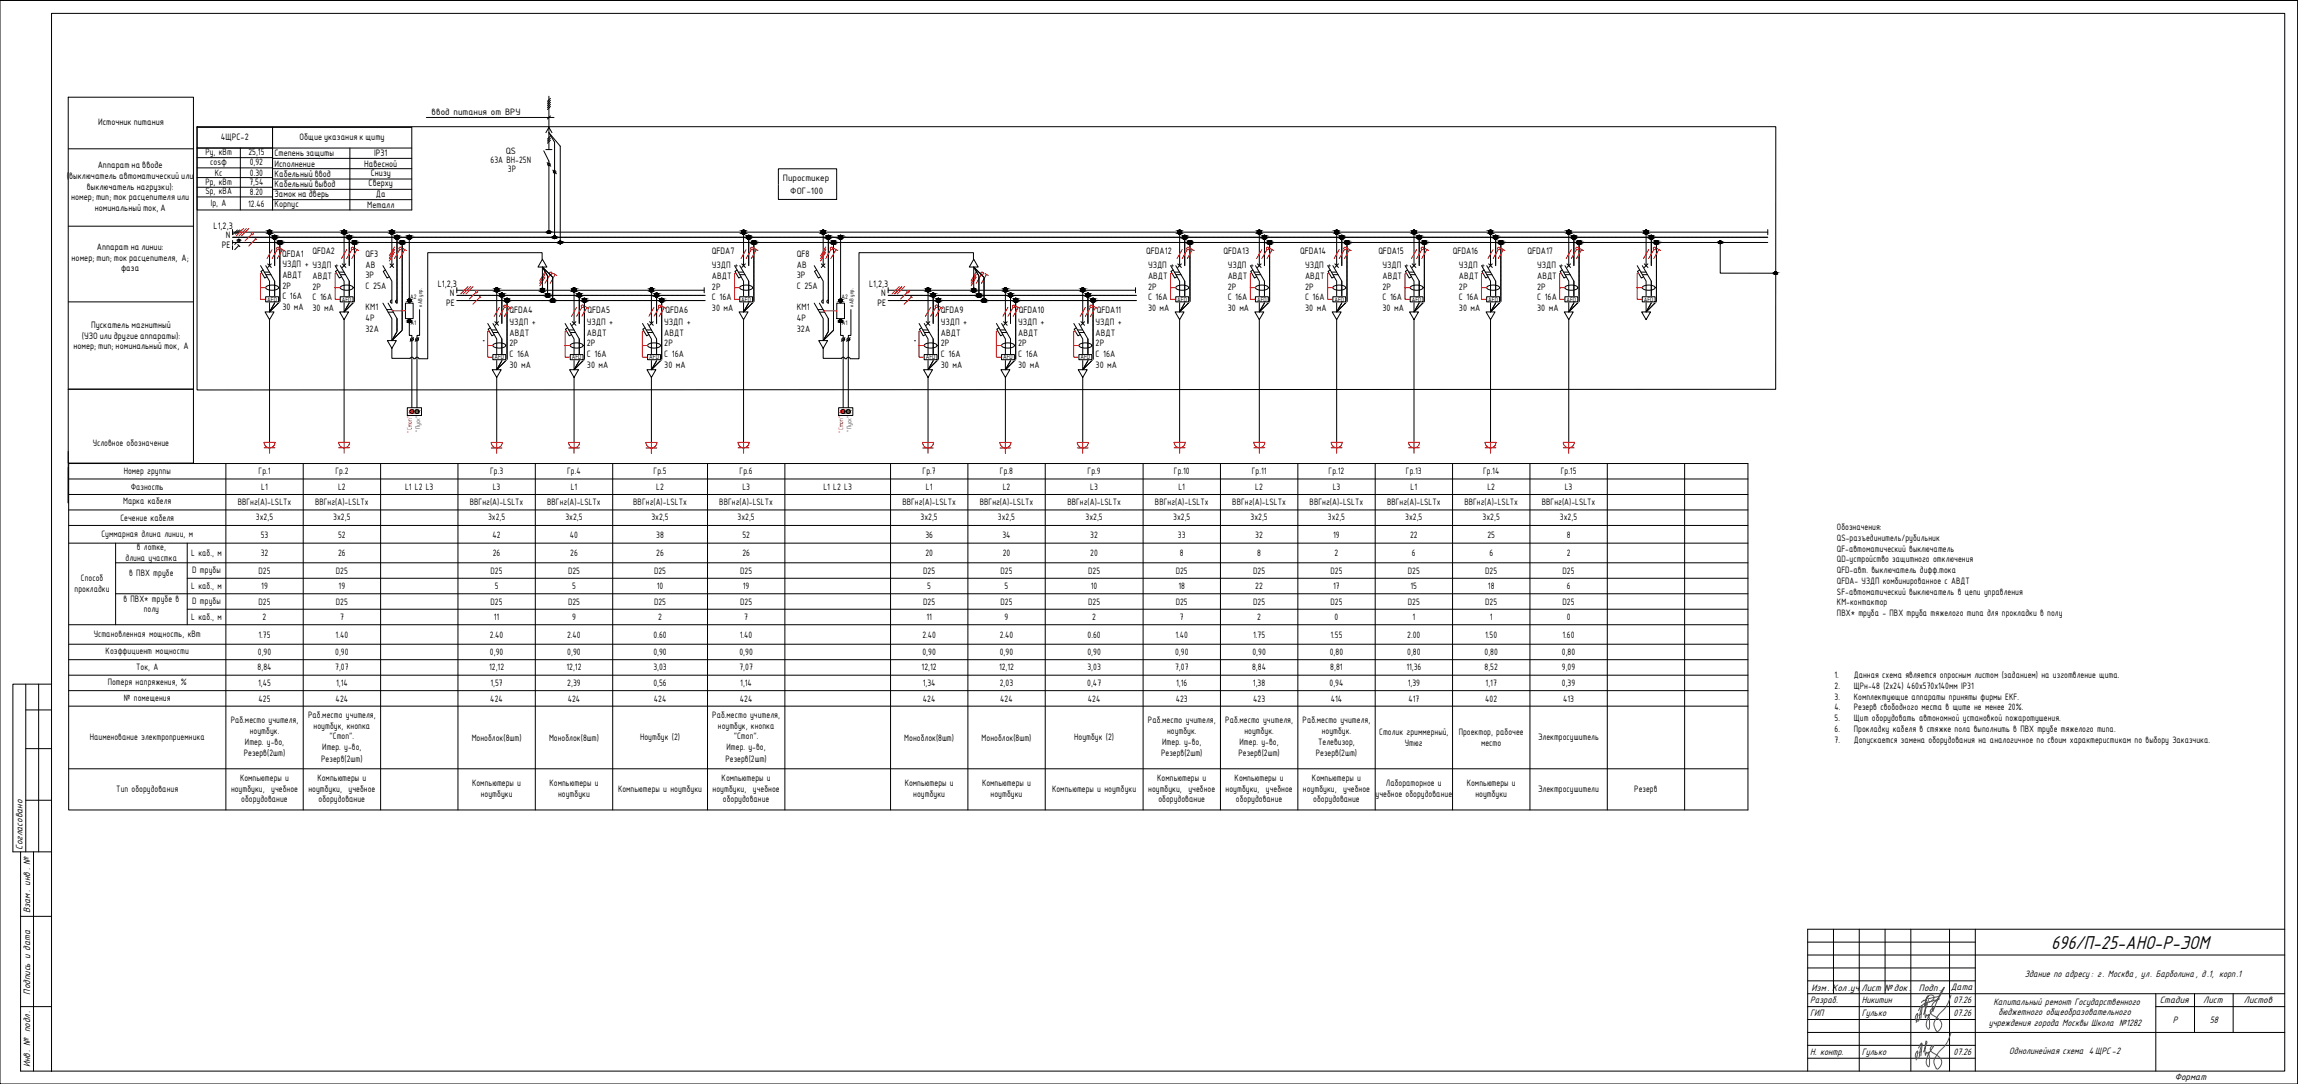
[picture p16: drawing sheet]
<svg xmlns="http://www.w3.org/2000/svg" width="891mm" height="420mm" viewBox="0 0 891 420" stroke-linecap="round" stroke-linejoin="round" font-family="sans-serif">
<defs><g id="words">
<text font-size="8" x="795.4" y="367.7">696/П-25-АНО-Р-ЭОМ</text>
<g font-size="4">
<text x="8.7" y="329.4" transform="rotate(-90 8.7 329.4)">Согласовано</text>
<text x="11.7" y="353.9" transform="rotate(-90 11.7 353.9)">Взам. инв. №</text>
<text x="702.4" y="383.9">Изм. Кол .уч</text>
<text x="721.9" y="383.9">Лист № док.</text>
<text x="744.1" y="383.9">Подп.</text>
<text x="756.5" y="383.7">Дата</text>
<text x="785.1" y="378.5">Здание по адресу: г. Москва, ул. Барболина, д.1, корп.1</text>
<text x="11.7" y="385.5" transform="rotate(-90 11.7 385.5)">Подпись и дата</text>
<text x="702" y="388.9">Разраб.</text>
<text x="722" y="388.9">Никитин</text>
<text x="757.5" y="388.9">07.26</text>
<text x="773" y="389.4">Капитальный ремонт Государственного</text>
<text x="837.5" y="388.9">Стадия</text>
<text x="854.4" y="388.9">Лист</text>
<text x="870.1" y="388.9">Листов</text>
<text x="702" y="393.9">ГИП</text>
<text x="722" y="393.9">Гулько</text>
<text x="757.5" y="393.9">07.26</text>
<text x="775" y="393.6">бюджетного общеобразовательного</text>
<text x="771.2" y="397.7">учреждения города Москвы Школа №1282</text>
<text x="842.6" y="396.4">Р</text>
<text x="856.9" y="396.4">58</text>
<text x="11.7" y="413.7" transform="rotate(-90 11.7 413.7)">Инв. № подл.</text>
<text x="702" y="408.9">Н. контр.</text>
<text x="722" y="408.9">Гулько</text>
<text x="757.5" y="408.9">07.26</text>
<text x="779.2" y="408.7">Однолинейная схема 4 ЩРС -2</text>
<text x="843.3" y="418.5">Формат</text>
</g>
<g font-size="3.9">
<text x="167.4" y="44.6">ввод питания от ВРУ</text>
<text x="196.1" y="59.6">QS</text>
<text x="79.7" y="60.1">Ру, кВт</text>
<text x="81.5" y="64">cosφ</text>
<text x="96.3" y="60.2">25,15</text>
<text x="96.8" y="64.1">0,92</text>
<text x="190.2" y="63.2">63А ВН-25N</text>
<text x="79.7" y="71.6">Рр, кВт</text>
<text x="83.3" y="68.2">Кс</text>
<text x="96.7" y="71.7">7,54</text>
<text x="96.9" y="68.2">0.30</text>
<text x="197" y="66.7">3Р</text>
<text x="303.6" y="70.1">Пиростикер</text>
<text x="79.7" y="75.3">Sр, кВА</text>
<text x="96.9" y="75.7">8.20</text>
<text x="306.5" y="75.4">ФОГ-100</text>
<text x="81.8" y="79.7">Iр, А</text>
<text x="96.2" y="80.1">12.46</text>
<text x="109.5" y="103.5">УЗДП + УЗДП +</text>
<text x="109.5" y="107.7">АВДТ</text>
<text x="141.8" y="103.7">АВ</text>
<text x="141.8" y="107.9">3Р</text>
<text x="276.1" y="103.9">УЗДП +</text>
<text x="309" y="103.7">АВ</text>
<text x="309" y="107.9">3Р</text>
<text x="445.2" y="103.9">УЗДП +</text>
<text x="476.1" y="103.9">УЗДП +</text>
<text x="506.1" y="103.9">УЗДП +</text>
<text x="536.1" y="103.9">УЗДП +</text>
<text x="565.8" y="103.9">УЗДП +</text>
<text x="596.1" y="103.9">УЗДП +</text>
<text x="109.5" y="111.9">2Р</text>
<text x="121.2" y="108.1">АВДТ</text>
<text x="121.2" y="112.2">2Р</text>
<text x="141.8" y="112.1">С 25А</text>
<text x="276.1" y="108.1">АВДТ</text>
<text x="276.1" y="112.2">2Р</text>
<text x="309" y="112.1">С 25А</text>
<text x="445.2" y="108.1">АВДТ</text>
<text x="445.2" y="112.2">2Р</text>
<text x="476.1" y="108.1">АВДТ</text>
<text x="476.1" y="112.2">2Р</text>
<text x="506.1" y="108.1">АВДТ</text>
<text x="506.1" y="112.2">2Р</text>
<text x="536.1" y="108.1">АВДТ</text>
<text x="536.1" y="112.2">2Р</text>
<text x="565.8" y="108.1">АВДТ</text>
<text x="565.8" y="112.2">2Р</text>
<text x="596.1" y="108.1">АВДТ</text>
<text x="596.1" y="112.2">2Р</text>
<text x="109.5" y="116.1">С 16А</text>
<text x="121.2" y="116.4">С 16А</text>
<text x="276.1" y="116.4">С 16А</text>
<text x="445.2" y="116.4">С 16А</text>
<text x="476.1" y="116.4">С 16А</text>
<text x="506.1" y="116.4">С 16А</text>
<text x="536.1" y="116.4">С 16А</text>
<text x="565.8" y="116.4">С 16А</text>
<text x="596.1" y="116.4">С 16А</text>
<text x="109.5" y="120.2">30 мА</text>
<text x="121.2" y="120.6">30 мА</text>
<text x="141.8" y="120.2">КМ1</text>
<text x="141.8" y="124.4">4Р</text>
<text x="197.6" y="126">УЗДП +</text>
<text x="227.6" y="126">УЗДП +</text>
<text x="257.6" y="126">УЗДП +</text>
<text x="276.1" y="120.6">30 мА</text>
<text x="309" y="120.2">КМ1</text>
<text x="309" y="124.4">4Р</text>
<text x="364.9" y="126">УЗДП +</text>
<text x="394.9" y="126">УЗДП +</text>
<text x="424.9" y="126">УЗДП +</text>
<text x="445.2" y="120.6">30 мА</text>
<text x="476.1" y="120.6">30 мА</text>
<text x="506.1" y="120.6">30 мА</text>
<text x="536.1" y="120.6">30 мА</text>
<text x="565.8" y="120.6">30 мА</text>
<text x="596.1" y="120.6">30 мА</text>
<text x="141.8" y="128.6">32А</text>
<text x="197.6" y="130.1">АВДТ</text>
<text x="227.6" y="130.1">АВДТ</text>
<text x="257.6" y="130.1">АВДТ</text>
<text x="309" y="128.6">32А</text>
<text x="364.9" y="130.1">АВДТ</text>
<text x="394.9" y="130.1">АВДТ</text>
<text x="424.9" y="130.1">АВДТ</text>
<text x="197.6" y="134.3">2Р</text>
<text x="227.6" y="134.3">2Р</text>
<text x="257.6" y="134.3">2Р</text>
<text x="364.9" y="134.3">2Р</text>
<text x="394.9" y="134.3">2Р</text>
<text x="424.9" y="134.3">2Р</text>
<text x="197.6" y="138.5">С 16А</text>
<text x="197.6" y="142.6">30 мА</text>
<text x="227.6" y="138.5">С 16А</text>
<text x="227.6" y="142.6">30 мА</text>
<text x="257.6" y="138.5">С 16А</text>
<text x="257.6" y="142.6">30 мА</text>
<text x="364.9" y="138.5">С 16А</text>
<text x="364.9" y="142.6">30 мА</text>
<text x="394.9" y="138.5">С 16А</text>
<text x="394.9" y="142.6">30 мА</text>
<text x="424.9" y="138.5">С 16А</text>
<text x="424.9" y="142.6">30 мА</text>
<text x="35.9" y="172.8">Условное обозначение</text>
<text x="48" y="183.5">Номер группы</text>
<text x="100.2" y="183.5">Гр.1</text>
<text x="130" y="183.5">Гр.2</text>
<text x="190" y="183.5">Гр.3</text>
<text x="219.9" y="183.5">Гр.4</text>
<text x="253.4" y="183.5">Гр.5</text>
<text x="286.8" y="183.5">Гр.6</text>
<text x="357.8" y="183.5">Гр.7</text>
<text x="387.8" y="183.5">Гр.8</text>
<text x="421.7" y="183.5">Гр.9</text>
<text x="455.2" y="183.5">Гр.10</text>
<text x="485.4" y="183.5">Гр.11</text>
<text x="515.2" y="183.5">Гр.12</text>
<text x="545.2" y="183.5">Гр.13</text>
<text x="575.1" y="183.5">Гр.14</text>
<text x="605.2" y="183.5">Гр.15</text>
<text x="50.7" y="189.9">Фазность</text>
<text x="101.3" y="189.9">L1</text>
<text x="131.1" y="189.9">L2</text>
<text x="157.1" y="189.9">L1 L2 L3</text>
<text x="191.1" y="189.9">L3</text>
<text x="221.3" y="189.9">L1</text>
<text x="254.5" y="189.9">L2</text>
<text x="287.9" y="189.9">L3</text>
<text x="319.3" y="189.9">L1 L2 L3</text>
<text x="359.1" y="189.9">L1</text>
<text x="388.8" y="189.9">L2</text>
<text x="422.8" y="189.9">L3</text>
<text x="457" y="189.9">L1</text>
<text x="486.8" y="189.9">L2</text>
<text x="516.8" y="189.9">L3</text>
<text x="547" y="189.9">L1</text>
<text x="576.8" y="189.9">L2</text>
<text x="606.8" y="189.9">L3</text>
<text x="47.8" y="195.5">Марка кабеля</text>
<text x="92.2" y="195.9">ВВГнг(A)-LSLTx</text>
<text x="122.2" y="195.9">ВВГнг(A)-LSLTx</text>
<text x="182.2" y="195.9">ВВГнг(A)-LSLTx</text>
<text x="212.2" y="195.9">ВВГнг(A)-LSLTx</text>
<text x="245.6" y="195.9">ВВГнг(A)-LSLTx</text>
<text x="278.9" y="195.9">ВВГнг(A)-LSLTx</text>
<text x="349.9" y="195.9">ВВГнг(A)-LSLTx</text>
<text x="379.9" y="195.9">ВВГнг(A)-LSLTx</text>
<text x="413.9" y="195.9">ВВГнг(A)-LSLTx</text>
<text x="447.9" y="195.9">ВВГнг(A)-LSLTx</text>
<text x="477.9" y="195.9">ВВГнг(A)-LSLTx</text>
<text x="507.9" y="195.9">ВВГнг(A)-LSLTx</text>
<text x="537.9" y="195.9">ВВГнг(A)-LSLTx</text>
<text x="567.9" y="195.9">ВВГнг(A)-LSLTx</text>
<text x="597.9" y="195.9">ВВГнг(A)-LSLTx</text>
<text x="46.7" y="201.9">Сечение кабеля</text>
<text x="99.3" y="201.7">3x2,5</text>
<text x="129.2" y="201.7">3x2,5</text>
<text x="189.3" y="201.7">3x2,5</text>
<text x="219.2" y="201.7">3x2,5</text>
<text x="252.6" y="201.7">3x2,5</text>
<text x="286" y="201.7">3x2,5</text>
<text x="357" y="201.7">3x2,5</text>
<text x="387" y="201.7">3x2,5</text>
<text x="420.9" y="201.7">3x2,5</text>
<text x="454.9" y="201.7">3x2,5</text>
<text x="484.9" y="201.7">3x2,5</text>
<text x="514.9" y="201.7">3x2,5</text>
<text x="544.9" y="201.7">3x2,5</text>
<text x="574.9" y="201.7">3x2,5</text>
<text x="604.9" y="201.7">3x2,5</text>
<text x="39.3" y="208">Суммарная длина линии, м</text>
<text x="101.1" y="208.3">53</text>
<text x="131.1" y="208.3">52</text>
<text x="191" y="208.3">42</text>
<text x="221" y="208.3">40</text>
<text x="254.5" y="208.3">38</text>
<text x="287.9" y="208.3">52</text>
<text x="358.8" y="208.3">36</text>
<text x="388.7" y="208.3">34</text>
<text x="422.8" y="208.3">32</text>
<text x="456.8" y="208.3">33</text>
<text x="486.8" y="208.3">32</text>
<text x="517" y="208.3">19</text>
<text x="546.8" y="208.3">22</text>
<text x="576.8" y="208.3">25</text>
<text x="607.5" y="208.3">8</text>
<text x="712.3" y="205.5">Обозначения:</text>
<text x="712.3" y="209.6">QS-разъединитель/рубильник</text>
<text x="53" y="213.1">в лотке,</text>
<text x="74.2" y="215.3">L каб., м</text>
<text x="101.1" y="215.6">32</text>
<text x="131.1" y="215.6">26</text>
<text x="191.1" y="215.6">26</text>
<text x="221.1" y="215.6">26</text>
<text x="254.5" y="215.6">26</text>
<text x="287.9" y="215.6">26</text>
<text x="358.8" y="215.6">20</text>
<text x="388.8" y="215.6">20</text>
<text x="422.8" y="215.6">20</text>
<text x="457.5" y="215.6">8</text>
<text x="487.5" y="215.6">8</text>
<text x="517.5" y="215.6">2</text>
<text x="547.5" y="215.6">6</text>
<text x="577.5" y="215.6">6</text>
<text x="607.5" y="215.6">2</text>
<text x="712.3" y="213.8">QF-автоматический выключатель</text>
<text x="48.7" y="217.3">длина участка</text>
<text x="712.3" y="218">QD-устройство защитного отключения</text>
<text x="31.4" y="225.1">Способ</text>
<text x="50.1" y="223.3">в ПВХ трубе</text>
<text x="74.6" y="222">D трубы</text>
<text x="100.2" y="222.4">D25</text>
<text x="130.3" y="222.4">D25</text>
<text x="190.2" y="222.4">D25</text>
<text x="220.3" y="222.4">D25</text>
<text x="253.6" y="222.4">D25</text>
<text x="287" y="222.4">D25</text>
<text x="358" y="222.4">D25</text>
<text x="388" y="222.4">D25</text>
<text x="422" y="222.4">D25</text>
<text x="455.9" y="222.4">D25</text>
<text x="485.9" y="222.4">D25</text>
<text x="515.9" y="222.4">D25</text>
<text x="545.9" y="222.4">D25</text>
<text x="575.9" y="222.4">D25</text>
<text x="605.9" y="222.4">D25</text>
<text x="712.3" y="222.1">QFD-авт. выключатель дифф.тока</text>
<text x="712.3" y="226.3">QFDA- УЗДП комбинированное с АВДТ</text>
<text x="28.9" y="229.3">прокладки</text>
<text x="47.9" y="233.2">в ПВХ* трубе в</text>
<text x="74.2" y="228.1">L каб., м</text>
<text x="101.3" y="228.4">19</text>
<text x="131.3" y="228.4">19</text>
<text x="191.9" y="228.4">5</text>
<text x="221.8" y="228.4">5</text>
<text x="254.7" y="228.4">10</text>
<text x="288.1" y="228.4">19</text>
<text x="359.6" y="228.4">5</text>
<text x="389.6" y="228.4">5</text>
<text x="423" y="228.4">10</text>
<text x="457" y="228.4">18</text>
<text x="486.8" y="228.4">22</text>
<text x="517" y="228.4">17</text>
<text x="547" y="228.4">15</text>
<text x="577" y="228.4">18</text>
<text x="607.5" y="228.4">6</text>
<text x="712.3" y="230.5">SF-автоматический выключатель в цепи управления</text>
<text x="55.7" y="237.4">полу</text>
<text x="74.6" y="234">D трубы</text>
<text x="100.2" y="234.4">D25</text>
<text x="130.3" y="234.4">D25</text>
<text x="190.2" y="234.4">D25</text>
<text x="220.3" y="234.4">D25</text>
<text x="253.6" y="234.4">D25</text>
<text x="287" y="234.4">D25</text>
<text x="358" y="234.4">D25</text>
<text x="388" y="234.4">D25</text>
<text x="422" y="234.4">D25</text>
<text x="455.9" y="234.4">D25</text>
<text x="485.9" y="234.4">D25</text>
<text x="515.9" y="234.4">D25</text>
<text x="545.9" y="234.4">D25</text>
<text x="575.9" y="234.4">D25</text>
<text x="605.9" y="234.4">D25</text>
<text x="712.3" y="234.6">КМ-контактор</text>
<text x="712.3" y="238.8">ПВХ* труба - ПВХ труба тяжелого типа для прокладки в полу</text>
<text x="74.2" y="240.1">L каб., м</text>
<text x="101.9" y="240.4">2</text>
<text x="131.8" y="240.4">7</text>
<text x="191.5" y="240.4">11</text>
<text x="221.8" y="240.4">9</text>
<text x="255.2" y="240.4">2</text>
<text x="288.6" y="240.4">7</text>
<text x="359.3" y="240.4">11</text>
<text x="389.6" y="240.4">9</text>
<text x="423.5" y="240.4">2</text>
<text x="457.5" y="240.4">7</text>
<text x="487.5" y="240.4">2</text>
<text x="517.5" y="240.4">0</text>
<text x="547.8" y="240.4">1</text>
<text x="577.7" y="240.4">1</text>
<text x="607.5" y="240.4">0</text>
<text x="36.3" y="246.9">Установленная мощность, кВт</text>
<text x="100.2" y="247.2">1.75</text>
<text x="130.2" y="247.2">1.40</text>
<text x="189.9" y="247.2">2.40</text>
<text x="219.9" y="247.2">2.40</text>
<text x="253.4" y="247.2">0.60</text>
<text x="286.9" y="247.2">1.40</text>
<text x="357.7" y="247.2">2.40</text>
<text x="387.7" y="247.2">2.40</text>
<text x="421.7" y="247.2">0.60</text>
<text x="455.8" y="247.2">1.40</text>
<text x="485.9" y="247.2">1.75</text>
<text x="515.9" y="247.2">1.55</text>
<text x="545.7" y="247.2">2.00</text>
<text x="575.9" y="247.2">1.50</text>
<text x="605.9" y="247.2">1.60</text>
<text x="41" y="253.6">Коэффициент мощности</text>
<text x="100" y="253.7">0,90</text>
<text x="130" y="253.7">0,90</text>
<text x="190" y="253.7">0,90</text>
<text x="220" y="253.7">0,90</text>
<text x="253.4" y="253.7">0,90</text>
<text x="286.7" y="253.7">0,90</text>
<text x="357.7" y="253.7">0,90</text>
<text x="387.7" y="253.7">0,90</text>
<text x="421.7" y="253.7">0,90</text>
<text x="455.7" y="253.7">0,90</text>
<text x="485.7" y="253.7">0,90</text>
<text x="515.7" y="253.7">0,80</text>
<text x="545.7" y="253.7">0,80</text>
<text x="575.7" y="253.7">0,80</text>
<text x="605.7" y="253.7">0,80</text>
<text x="52.8" y="259.7">Ток, А</text>
<text x="99.9" y="259.7">8,84</text>
<text x="130" y="259.7">7,07</text>
<text x="189.7" y="259.7">12,12</text>
<text x="219.7" y="259.7">12,12</text>
<text x="253.4" y="259.7">3,03</text>
<text x="286.7" y="259.7">7,07</text>
<text x="357.4" y="259.7">12,12</text>
<text x="387.4" y="259.7">12,12</text>
<text x="421.7" y="259.7">3,03</text>
<text x="455.7" y="259.7">7,07</text>
<text x="485.6" y="259.7">8,84</text>
<text x="515.9" y="259.7">8,81</text>
<text x="545.4" y="259.7">11,36</text>
<text x="575.7" y="259.7">8,52</text>
<text x="605.7" y="259.7">9,09</text>
<text x="711.4" y="262.6">1.</text>
<text x="718.9" y="262.6">Данная схема является опросным листом (заданием) на изготвление щита.</text>
<text x="41.8" y="265.6">Потеря напряжения, %</text>
<text x="100.1" y="265.7">1,45</text>
<text x="130.3" y="265.7">1,14</text>
<text x="190.2" y="265.7">1,57</text>
<text x="220" y="265.7">2,39</text>
<text x="253.4" y="265.7">0,56</text>
<text x="287.1" y="265.7">1,14</text>
<text x="357.8" y="265.7">1,34</text>
<text x="387.7" y="265.7">2,03</text>
<text x="421.6" y="265.7">0,47</text>
<text x="456.1" y="265.7">1,16</text>
<text x="485.9" y="265.7">1,38</text>
<text x="515.6" y="265.7">0,94</text>
<text x="545.9" y="265.7">1,39</text>
<text x="576.1" y="265.7">1,17</text>
<text x="605.7" y="265.7">0,39</text>
<text x="711.4" y="267">2.</text>
<text x="718.9" y="267">ЩРн-48 (2х24) 460х570х140мм IP31</text>
<text x="48.1" y="271.8">№ помещения</text>
<text x="100.2" y="271.9">425</text>
<text x="130.2" y="271.9">424</text>
<text x="190.1" y="271.9">424</text>
<text x="220.2" y="271.9">424</text>
<text x="253.5" y="271.9">424</text>
<text x="286.9" y="271.9">424</text>
<text x="357.9" y="271.9">424</text>
<text x="387.9" y="271.9">424</text>
<text x="421.9" y="271.9">424</text>
<text x="455.9" y="271.9">423</text>
<text x="485.9" y="271.9">423</text>
<text x="516" y="271.9">414</text>
<text x="546.1" y="271.9">417</text>
<text x="575.9" y="271.9">402</text>
<text x="606.1" y="271.9">413</text>
<text x="711.4" y="271.2">3.</text>
<text x="711.4" y="275.4">4.</text>
<text x="718.9" y="271.2">Комплектующие аппараты приняты фирмы EKF.</text>
<text x="718.9" y="275.4">Резерв свободного места в щите не менее 20%.</text>
<text x="89.5" y="280.4">Раб.место учителя,</text>
<text x="119.5" y="278.3">Раб.место учителя,</text>
<text x="276.2" y="278.3">Раб.место учителя,</text>
<text x="445.2" y="280.4">Раб.место учителя,</text>
<text x="475.1" y="280.4">Раб.место учителя,</text>
<text x="505.1" y="280.4">Раб.место учителя,</text>
<text x="711.4" y="279.5">5.</text>
<text x="718.9" y="279.5">Щит оборудовать автономной установкой пожаротушения.</text>
<text x="34.8" y="286.7">Наименование электроприемника</text>
<text x="96.9" y="284.5">ноутбук.</text>
<text x="121.6" y="282.4">ноутбук, кнопка</text>
<text x="127.8" y="286.6">&quot;Стоп&quot;.</text>
<text x="182.9" y="287.1">Моноблок(8шт)</text>
<text x="212.9" y="287.1">Моноблок(8шт)</text>
<text x="248.2" y="286.9">Ноутбук (2)</text>
<text x="278.4" y="282.4">ноутбук, кнопка</text>
<text x="284.6" y="286.6">&quot;Стоп&quot;.</text>
<text x="350.6" y="287.1">Моноблок(8шт)</text>
<text x="380.7" y="287.1">Моноблок(8шт)</text>
<text x="416.5" y="286.9">Ноутбук (2)</text>
<text x="452.5" y="284.5">ноутбук.</text>
<text x="482.5" y="284.5">ноутбук.</text>
<text x="512.5" y="284.5">ноутбук.</text>
<text x="534.8" y="285">Столик гриммерный,</text>
<text x="565.7" y="285">Проектор, рабочее</text>
<text x="596.5" y="286.7">Электросушитель</text>
<text x="711.4" y="283.7">6.</text>
<text x="711.4" y="287.9">7.</text>
<text x="718.9" y="283.7">Прокладку кабеля в стяжке пола выполнить в ПВХ трубе тяжелого типа.</text>
<text x="718.9" y="287.9">Допускается замена оборудования на аналогичное по своим характеристикам по выбору Заказчика.</text>
<text x="94.6" y="293.1">Резерв(2шт)</text>
<text x="95" y="288.7">Итер. у-во,</text>
<text x="125" y="290.8">Итер. у-во,</text>
<text x="281.7" y="290.8">Итер. у-во,</text>
<text x="450.3" y="293.1">Резерв(2шт)</text>
<text x="450.7" y="288.7">Итер. у-во,</text>
<text x="480.3" y="293.1">Резерв(2шт)</text>
<text x="480.7" y="288.7">Итер. у-во,</text>
<text x="510.2" y="293.1">Резерв(2шт)</text>
<text x="511.2" y="288.7">Телевизор,</text>
<text x="544.8" y="289.2">Утюг</text>
<text x="574.3" y="289.2">место</text>
<text x="124.6" y="295.2">Резерв(2шт)</text>
<text x="281.3" y="295.2">Резерв(2шт)</text>
<text x="93.1" y="302.7">Компьютеры и</text>
<text x="123.1" y="302.7">Компьютеры и</text>
<text x="183.1" y="304.8">Компьютеры и</text>
<text x="213.1" y="304.8">Компьютеры и</text>
<text x="279.8" y="302.7">Компьютеры и</text>
<text x="350.8" y="304.8">Компьютеры и</text>
<text x="380.8" y="304.8">Компьютеры и</text>
<text x="448.8" y="302.7">Компьютеры и</text>
<text x="478.8" y="302.7">Компьютеры и</text>
<text x="508.8" y="302.7">Компьютеры и</text>
<text x="537.4" y="304.8">Лабораторное и</text>
<text x="568.8" y="304.8">Компьютеры и</text>
<text x="45.1" y="306.8">Тип оборудования</text>
<text x="89.6" y="306.8">ноутбуки, учебное</text>
<text x="93.6" y="311">оборудование</text>
<text x="119.6" y="306.8">ноутбуки, учебное</text>
<text x="123.5" y="311">оборудование</text>
<text x="186.4" y="308.9">ноутбуки</text>
<text x="216.4" y="308.9">ноутбуки</text>
<text x="239.7" y="306.8">Компьютеры и ноутбуки</text>
<text x="276.3" y="306.8">ноутбуки, учебное</text>
<text x="280.3" y="311">оборудование</text>
<text x="354.2" y="308.9">ноутбуки</text>
<text x="384.2" y="308.9">ноутбуки</text>
<text x="408" y="306.8">Компьютеры и ноутбуки</text>
<text x="445.3" y="306.8">ноутбуки, учебное</text>
<text x="449.2" y="311">оборудование</text>
<text x="475.3" y="306.8">ноутбуки, учебное</text>
<text x="479.2" y="311">оборудование</text>
<text x="505.2" y="306.8">ноутбуки, учебное</text>
<text x="509.2" y="311">оборудование</text>
<text x="533.4" y="308.9">учебное оборудование</text>
<text x="572.1" y="308.9">ноутбуки</text>
<text x="596.5" y="306.8">Электросушители</text>
<text x="633.8" y="306.8">Резерв</text>
</g>
<g font-size="3.5">
<text x="38" y="48.5">Источник питания</text>
<text x="85.6" y="54.4">4ЩРС-2</text>
<text x="116.2" y="54.3">Общие указания к щиту</text>
<text x="37.9" y="65.2">Аппарат на вводе</text>
<text x="106.4" y="60.4">Степень защиты</text>
<text x="106.4" y="64.6">Исполнение</text>
<text x="141.3" y="64.6">Навесной</text>
<text x="145.1" y="60.6">IP31</text>
<text x="25.9" y="69.3">(</text>
<text x="26.8" y="69.3">выключатель автоматический или</text>
<text x="106.4" y="68.6">Кабельный ввод</text>
<text x="143.8" y="68.2">Снизу</text>
<text x="27.6" y="77.7">номер; тип; ток расцепителя или</text>
<text x="33.7" y="73.5">выключатель нагрузки):</text>
<text x="106.4" y="72.6">Кабельный вывод</text>
<text x="106.4" y="76.2">Замок на дверь</text>
<text x="143" y="72.2">Сверху</text>
<text x="145.8" y="76.4">Да</text>
<text x="36.7" y="81.8">номинальный ток, А</text>
<text x="106.4" y="80.2">Корпус</text>
<text x="142.4" y="80.6">Металл</text>
<text x="82.8" y="88.7">L1,2,3</text>
<text x="87.5" y="92.4">N</text>
<text x="27.7" y="101">номер; тип; ток расцепителя, А;</text>
<text x="37.6" y="96.8">Аппарат на линии:</text>
<text x="86.1" y="96.1">PE</text>
<text x="109.5" y="99.4">QFDA1</text>
<text x="121.1" y="98.3">QFDA2</text>
<text x="141.7" y="99.6">QF3</text>
<text x="276" y="98.3">QFDA7</text>
<text x="308.9" y="99.6">QF8</text>
<text x="444.5" y="98.3">QFDA12</text>
<text x="474.5" y="98.3">QFDA13</text>
<text x="504.1" y="98.3">QFDA14</text>
<text x="534.5" y="98.3">QFDA15</text>
<text x="563.4" y="98.3">QFDA16</text>
<text x="592.3" y="98.3">QFDA17</text>
<text x="46.9" y="105.2">фаза</text>
<text x="169.8" y="111.3">L1,2,3</text>
<text x="337.1" y="111.3">L1,2,3</text>
<text x="173.1" y="118.6">PE</text>
<text x="174.5" y="114.9">N</text>
<text x="340.3" y="118.6">PE</text>
<text x="341.8" y="114.9">N</text>
<text x="197.6" y="121.1">QFDA4</text>
<text x="227.9" y="121.2">QFDA5</text>
<text x="258.1" y="121.2">QFDA6</text>
<text x="364.8" y="121.1">QFDA9</text>
<text x="395.1" y="121.2">QFDA10</text>
<text x="425.3" y="121.2">QFDA11</text>
<text x="31.7" y="131.3">(УЗО или другие аппараты):</text>
<text x="35.3" y="127.1">Пускатель магнитный</text>
<text x="28.5" y="135.4">номер; тип; номинальный ток, А</text>
</g>
<g font-size="2.4">
<text x="103.6" y="116.9">AFD</text>
<text x="132.5" y="116.9">AFD</text>
<text x="159" y="115.8">А2</text>
<text x="287.4" y="116.9">AFD</text>
<text x="326.3" y="115.8">А2</text>
<text x="456.5" y="116.9">AFD</text>
<text x="487.4" y="116.9">AFD</text>
<text x="517.4" y="116.9">AFD</text>
<text x="547.4" y="116.9">AFD</text>
<text x="577.1" y="116.9">AFD</text>
<text x="607.4" y="116.9">AFD</text>
<text x="637.4" y="116.9">AFD</text>
<text x="159.1" y="126">А1</text>
<text x="326.4" y="126">А1</text>
<text x="191.7" y="139.3">AFD</text>
<text x="221.7" y="139.3">AFD</text>
<text x="251.7" y="139.3">AFD</text>
<text x="359" y="139.3">AFD</text>
<text x="389" y="139.3">AFD</text>
<text x="419" y="139.3">AFD</text>
</g>
<g font-size="2.4" fill="#f00">
<text x="159.7" y="167.6" transform="rotate(-90 159.7 167.6)">&quot;Стоп&quot;</text>
<text x="326.9" y="167.6" transform="rotate(-90 326.9 167.6)">&quot;Стоп&quot;</text>
</g>
<g font-size="2.4" fill="#37dd00">
<text x="162.9" y="167.3" transform="rotate(-90 162.9 167.3)">&quot;Пуск&quot;</text>
<text x="330.2" y="167.3" transform="rotate(-90 330.2 167.3)">&quot;Пуск&quot;</text>
</g>
<g font-size="2.1">
<text x="163.7" y="119.1" transform="rotate(-90 163.7 119.1)">к АВ упр.</text>
<text x="331" y="119.1" transform="rotate(-90 331 119.1)">к АВ упр.</text>
</g>
</g></defs>
<!-- layer: RAMKA -->
<g fill="none" stroke="#000" stroke-width=".39">
<path d="M0 .2h891v420h-891zM20 5.2h866v410h-866zM10 275.2h10M10 265.2v65M15 265.2v65M20 265.2h-15v65h3M10 290.2h10M10 310.2h10M13 330.2v85M20 330.2h-12v85h12M8 355.2h12M701 375.2h65"/>
<path d="M701 370.2h185M701 365.2h65M711 360.2v25M721 360.2v55M731 360.2v25M741 360.2v55M756 360.2v55M766 360.2v55M886 360.2h-185v55M8 390.2h12M701 385.2h185M701 395.2h65"/>
<path d="M701 390.2h65M701 380.2h65M836 385.2v30M836 390.2h50M851 385.2v15M866 385.2v15M701 410.2h65M701 405.2h65M701 400.2h185"/>
</g>
<path d="M744 391.7l1.2-2 .1 1.1-.4 3.9M745.1 392.9l-1 .7M745.3 390.3l-.9 3.7a1.29 1.29 0 0 1-1 1.8 1.72 1.72 0 0 1 .2-2.9l-.5 3.4M756.6 385.7a14.6 14.6 0 0 1-5 7.9l-1.1 1.8a2.71 2.71 0 0 0-.2 3.1l.5 .9a.66 .66 0 0 0 .6 .4 .66 .66 0 0 0 .6-.5 2.96 2.96 0 0 0-1.1-5 3 3 0 0 1-2.4-2.3l.5-.9 .9-.3a12.3 12.3 0 0 0-2.9 6.9l.9 1.2a10.3 10.3 0 0 0 .1-5.5l-.5 .3-.4-.4-.5 1.2a12.7 12.7 0 0 1 .4-5.5l.2 .6-1.3 3.6M744 406.2l1.2-1.9 .1 1.1-.4 3.9M745.1 407.4l-1 .8M745.3 404.8l-.9 3.7a1.29 1.29 0 0 1-1 1.8 1.72 1.72 0 0 1 .2-2.9l-.5 3.4M756.6 400.3a14.7 14.7 0 0 1-5 7.8l-1.1 1.8a2.72 2.72 0 0 0-.2 3.1l.5 1a.66 .66 0 0 0 .6 .4 .66 .66 0 0 0 .6-.5 2.96 2.96 0 0 0-1.1-5 3 3 0 0 1-2.4-2.4l.5-.8 .9-.4a12.3 12.3 0 0 0-2.9 6.9l.9 1.3a10.3 10.3 0 0 0 .1-5.6l-.5 .4-.4-.5-.5 1.2a12.7 12.7 0 0 1 .4-5.5l.2 .7-1.3 3.5" fill="none" stroke="#00f" stroke-width=".39"/>
<path d="M745.1 388.6l.8-.9 .2 .2 .6-.4 .9-1.4-.6 1-.6 2.2a.73 .73 0 0 1-.3 .8 .73 .73 0 0 1-.9-.1l1.4-1.1a3.8 3.8 0 0 0 3.4-2.3 1.45 1.45 0 0 0-1.6-1 1.45 1.45 0 0 0-1.2 1.5l-.7 3.1 .3-1.4M747.9 387.4l-.7 2.2M748.2 388.2v.2M751.7 386.2l-4 .9M752.1 387.1l-2.5 1.8a1.22 1.22 0 0 0-.3 1.8l.2 1.2 2.8-6.6 1.7-2.6a10.9 10.9 0 0 1-3.5 5.1l-1.5 .2" fill="none" stroke="#00f" stroke-width=".39"/>
<!-- layer: A-ANNO-NOTE -->
<g fill="none" stroke="#000" stroke-width=".39">
<path d="M26.5 57.7h48.6M301.8 65.4h22.6v11.9h-22.6zM26.5 87.7h48.6M26.5 117h48.6"/>
<circle cx="212.9" cy="90" r=".5"/>
<circle cx="215.1" cy="92" r=".5"/>
<circle cx="217.3" cy="94" r=".5"/>
<circle cx="667.1" cy="93.9" r=".5"/>
<circle cx="688.5" cy="105.9" r=".5"/>
</g>
<!-- layer: 0 -->
<g fill="none" stroke="#000" stroke-width=".39">
<path d="M26.5 37.7h48.5v141.8h-48.5zM212.9 37.3v20.7M213.4 39.7l-1.1 1.2M213.4 38.9l-1.1 1.2M213.4 38.1l-1.1 1.2M76.4 49.1h612.2v101.8l-612.2 .3zM165.3 45.5h49.5M210.9 58.5l2 4v27.5M211.7 58h2.3M211.7 51.4l1.2-2 1.1 2M213.4 54.3l-1.1 1.2M213.4 53.6l-1.1 1.1"/>
<path d="M213.4 52.7l-1.1 1.2M213.4 40.5l-1.1 1.2M213.4 44.9l-1.1 1.2M213.4 41.3l-1.1 1.1M212.2 63l1.4 1.4M214.4 65.9l1.4 1.5M90.2 89.2v1.5M90.2 95.2v1.5M90.2 93.2v1.5M92.1 89.2l-1.6 1.5M92.2 94.8l.8 .8M92.6 95.2l-1.6 1.6"/>
<path d="M92.6 93.2l-1.6 1.5M92.9 89.2l-1.6 1.5M93.7 89.2l-1.6 1.5M104.5 90v13M106.5 92v11M108.5 94v22.7M133.4 90v13M135.4 92v11M137.4 94v22.7M152 90v13M153.9 92l.1 25.5a.6 .6 0 0 1-.6-.6 .6 .6 0 0 1 .6-.6M156 94l-.1 34.1"/>
<path d="M158.7 92v25.5M215.1 92v-36.9l-2.2-3.7 4.4 5.3v37.3M288.3 90v13M290.3 92v11M292.3 94v22.7M319.2 90v13M321.2 92v25.5a.6 .6 0 0 1-.6-.6 .6 .6 0 0 1 .6-.6M323.2 94l-.1 34.1M326 92v25.5M457.4 90v13M459.4 92v11M461.4 94v22.7"/>
<path d="M488.3 90v13M490.3 92v11M492.3 94v22.7M518.3 90v13M520.3 92v11M522.3 94v22.7M548.3 90v13M550.3 92v11M552.3 94v22.7M578 90v13M580 92v11M582 94v22.7"/>
<path d="M608.3 90v13M610.3 92v11M612.3 94v22.7M638.3 90v13M640.3 92v11M642.3 94v22.7M667.1 93.8v12.1h21.4M101 103l3.5 6v6M102 104.7l-.8 .5 1.5 2.6 .8-.5M102.5 105.5h2M103 115h5v2h-5zM103.1 103l3.4 6v6"/>
<path d="M103.1 106.5h2M103.1 111.2a3.9 3.9 0 0 1 4.9 .3 3.6 3.6 0 0 1-5 0zM103.8 102.3l1.4 1.4M104.5 117v3.9M105.2 102.3l-1.4 1.4M105.3 119.5l-.4 .7M105.5 119.1l-.2 .4M106.2 117.9l-.6 1.2M106.3 117.8l-.1 .1M106.4 117.6l-.1 .2M106.5 116.9v.6M108.4 117l-3.9 3.9"/>
<path d="M108.5 116.8l-.1 .2M130 103l3.4 6v6M131 104.7l-.9 .5 1.5 2.6 .9-.5M131.4 105.5h2M131.9 115h5v2h-5zM132 103l3.4 6v6M132 106.5h2M132 111.2a3.9 3.9 0 0 1 4.9 .3 3.6 3.6 0 0 1-5 0zM132.7 102.3l1.4 1.4M133.4 117v3.9M134.1 102.3l-1.4 1.4M134.2 119.5l-.4 .7"/>
<path d="M134.3 119.4v.1M134.9 118.3l-.6 1M135 118.2l-.1 .1M135.1 117.9l-.1 .3M135.4 117.6l-.3 .3M135.4 116.9v.6M137.4 116.8l-4 4.1M148.5 103l3.5 6v8.5M148.5 117.5l3.5 6v8.4M149.5 104.7l-.9 .5 1.5 2.6 .9-.5M149.9 120h2M150.5 117.5l3.4 6v4.9"/>
<path d="M151.2 102.3l1.5 1.4M152 116.3a.6 .6 0 0 0-.6 .6 .6 .6 0 0 0 .6 .6M152.6 102.3l-1.4 1.4M157.2 117.5h3v6h-3zM192.6 112.4v13M194.6 114.4v11M196.6 116.4v22.7M210.2 100.5v-2.6h-44.3v41.2l-3.5-.1a.74 .74 0 0 0-.7-.5 .74 .74 0 0 0-.7 .5M210.3 100.5l1.8 3h-3.5zM210.3 103.5l4 4v9M210.3 103.5v9M210.3 103.5l.7 1.1"/>
<path d="M211 104.7l.9 1.5M211.9 106.2l.1 .1M212 106.3v.1M212.1 106.5v.1M212.1 106.6l.2 .4M212.3 107.1v7.4M222.6 112.4v13M224.6 114.4v11M226.6 116.4v22.7M252.6 112.4v13M254.6 114.4v11M256.6 116.4v22.7"/>
<path d="M284.9 103l3.4 6v6M285.9 104.7l-.9 .5 1.5 2.6 .9-.5M286.3 105.5h2M286.9 115h4.9v2h-4.9zM286.9 103l3.4 6v6M286.9 106.5h2M286.9 111.2a3.9 3.9 0 0 1 4.9 .3 3.6 3.6 0 0 1-5 0zM287.6 102.3l1.5 1.4M288.3 117v3.9M289 102.3l-1.4 1.4M289.1 119.5l-.4 .7M289.4 119.1l-.2 .4"/>
<path d="M289.5 118.9l-.1 .2M289.6 118.7l-.1 .1M290.3 117.6l-.7 1.1M290.3 116.9v.6M292.2 117l-3.9 3.9M292.3 116.8l-.1 .2M315.7 103l3.5 6v8.5a.61 .61 0 0 1-.6-.6 .61 .61 0 0 1 .6-.6M315.7 117.5l3.5 6v8.5M316.7 104.7l-.9 .5 1.6 2.6 .8-.5M317.2 120h2M317.7 117.5l3.5 6v4.9M318.5 102.3l1.4 1.4"/>
<path d="M319.9 102.3l-1.4 1.4M324.5 117.5h3v6h-3zM359.9 112.4v13M361.9 114.4v11M363.9 116.4v22.7M377.5 100.5v-2.6h-44.4v41.2l-3.4-.1a.74 .74 0 0 0-.7-.5 .74 .74 0 0 0-.8 .5h-.5a.75 .75 0 0 0-.7-.5 .75 .75 0 0 0-.8 .5M377.6 100.5l1.7 3h-3.4zM377.6 103.5v9M377.6 103.5l.9 1.5M377.6 103.5l3.9 3.9M378.5 105.1l.7 1.1M379.2 106.2l.2 .4"/>
<path d="M379.4 106.6l.2 .4M379.6 107.1v7.4M381.5 107.4l.1 9.1M389.9 112.4v13M391.9 114.4v11M393.9 116.4v22.7M419.9 112.4v13M421.9 114.4v11M423.9 116.4v22.7M454 103l3.4 6v6M454.9 104.7l-.8 .5 1.5 2.6 .8-.5M455.4 105.5h2"/>
<path d="M455.9 115h5v2h-5zM456 103l3.4 6v6M456 106.5h2M456 111.2a3.9 3.9 0 0 1 4.9 .3 3.6 3.6 0 0 1-5 0zM456.7 102.3l1.4 1.4M457.4 117l.1 3.8M458.1 102.3l-1.4 1.4M458.2 119.5l-.4 .7M458.3 119.4l-.1 .1M458.6 118.9l-.3 .4M458.7 118.7l-.1 .1M459.4 117.6l-.7 1.1"/>
<path d="M459.4 116.9v.6M461.4 116.8l-3.1 3.3M484.9 103l3.4 6v6M485.8 104.7l-.8 .5 1.5 2.6 .8-.5M486.3 105.5h2M486.8 115h5v2h-5zM486.9 103l3.4 6v6M486.9 106.5h2M486.9 111.2a3.9 3.9 0 0 1 4.9 .3 3.6 3.6 0 0 1-5 0zM487.6 102.3l1.4 1.4M488.3 117v3.9l.2-.2M489 102.3l-1.4 1.4"/>
<path d="M489.1 119.5l-.4 .7M489.4 119.1l-.3 .4M490.3 117.6l-.9 1.5M490.3 116.9v.6M492.2 117l-3.5 3.6M492.3 116.8v.2M514.9 103l3.4 6v6M515.9 104.7l-.9 .5 1.5 2.6 .9-.5M516.3 105.5h2M516.8 115h5v2h-5zM516.9 103l3.4 6v6M516.9 106.5h2"/>
<path d="M516.9 111.2a3.9 3.9 0 0 1 4.9 .3 3.6 3.6 0 0 1-5 0zM517.6 102.3l1.4 1.4M518.3 117v3.9M518.9 119.9l-.2 .3M519 119.8l-.1 .1M519 102.3l-1.4 1.4M519.1 119.5l-.1 .2M519.6 118.7l-.4 .8M519.7 118.6l-.1 .1M519.8 118.3l-.1 .3M520.3 117.6l-.5 .7M520.3 116.9v.6"/>
<path d="M522.3 116.8l-4 4.1M544.9 103l3.4 6v6M545.8 104.7l-.8 .5 1.5 2.6 .8-.5M546.3 105.5h2M546.8 115h5v2h-5zM546.9 103l3.4 6v6M546.9 106.5h2M546.9 111.2a3.9 3.9 0 0 1 5 .3 3.6 3.6 0 0 1-5.1 0zM547.6 102.3l1.4 1.4M548.3 117v3.9M549 102.3l-1.4 1.4M549.1 119.5l-.4 .7"/>
<path d="M550 117.9l-.9 1.6M550.1 117.8v.1M550.2 117.6l-.1 .2M550.3 116.9v.6M552.3 116.8l-4 4.1M574.5 103l3.5 6v6M575.5 104.7l-.8 .5 1.5 2.6 .8-.5M576 105.5h2M576.5 115h5v2h-5zM576.5 103l3.5 6v6M576.6 106.5h1.9M576.6 111.2a3.9 3.9 0 0 1 4.9 .3 3.6 3.6 0 0 1-5 0z"/>
<path d="M577.3 102.3l1.4 1.4M578 117v3.9M578.7 102.3l-1.4 1.4M578.8 119.5l-.4 .7M579.7 117.9l-.9 1.6M579.8 117.8l-.1 .1M579.9 117.6l-.1 .2M580 116.9l-.1 .6M581.9 117l-3.9 3.9M582 116.8l-.1 .2M604.9 103l3.4 6v6M605.9 104.7l-.9 .5 1.5 2.6 .9-.5"/>
<path d="M606.3 105.5h2M606.8 115h5v2h-5zM606.9 103l3.4 6v6M606.9 106.5h2M606.9 111.2a3.9 3.9 0 0 1 4.9 .3 3.6 3.6 0 0 1-5 0zM607.6 102.3l1.4 1.4M608.3 117v3.9M609 102.3l-1.4 1.4M609 119.6l-.2 .5M609.1 119.5v.1M609.7 118.5l-.5 1M609.8 118.3l-.1 .1"/>
<path d="M610 117.9l-.2 .4M610.3 117.6l-.3 .3M610.3 116.9v.6M612.3 116.8l-4 4.1M634.9 103l3.4 6v6M635.8 104.7l-.8 .5 1.5 2.6 .8-.5M636.3 105.5h2M636.8 115h5v2h-5zM636.9 103l3.4 6v6M636.9 106.5h2M636.9 111.2a3.9 3.9 0 0 1 4.9 .3 3.6 3.6 0 0 1-5 0zM637.6 102.3l1.4 1.4"/>
<path d="M638.3 117v3.9M639 102.3l-1.4 1.4M639.1 119.5l-.4 .7M639.4 119.1l-.3 .4M639.6 118.7l-.2 .4M640.2 117.6l-.6 1.1M640.3 116.9v.6M642.3 116.8l-4 4.1M102.8 120.9h3.5l-1.8 3zM104.5 123.9v47.6M104.6 120.7l-.1 .2M104.9 120.3l-.2 .4"/>
<path d="M131.7 120.9h3.5l-1.8 3zM133.4 123.9v47.6M133.8 120.3l-.4 .6M150.2 132h3.5l-1.7 3zM150.5 121h2M152 135v3.9h7M152.1 131.7l-.1 .2M152.8 130.5l-.6 1.1M152.9 130.4l-.1 .1M153.1 130l-.2 .3M153.2 129.8l-.1 .1M153.4 129.6l-.2 .2"/>
<path d="M153.8 128.8l-.4 .7M153.9 128.7l-.1 .1M153.9 128.4v.3M155.9 128.1l-3.9 3.9M158.7 123.5v6.5h1v1M159 139a.75 .75 0 0 1 .7-.5 .75 .75 0 0 1 .7 .5h.6M159.7 131.6v26.4M160.4 130.9l-1.4 1.4M161.7 131.6v26.4M162.4 130.9l-1.4 1.4M162.7 120v10h-1v1M187.4 132.1h.1"/>
<path d="M189.1 125.4l3.5 6v6M190.1 127.1l-.8 .5 1.5 2.6 .8-.5M190.6 127.9h2M191.1 137.4h5v2h-5zM191.2 125.4l3.4 6v6M191.2 128.9h2M191.2 133.6a3.9 3.9 0 0 1 4.9 .3 3.6 3.6 0 0 1-5 0zM191.9 124.7l1.4 1.4M192.6 139.4v3.9M193.3 124.7l-1.4 1.4M194.5 140l-.2 .3M194.6 139.8v.1"/>
<path d="M194.6 139.4v.3M196.6 139.2l-3.1 3.3M219.1 125.4l3.5 6v6M220.1 127.1l-.8 .5 1.5 2.6 .8-.5M220.6 127.9h2M221.1 137.4h5v2h-5zM221.1 125.4l3.5 6v6M221.2 128.9h2M221.2 133.6a3.9 3.9 0 0 1 4.9 .3 3.6 3.6 0 0 1-5 0zM221.9 124.7l1.4 1.4M222.6 139.4l.1 3.8M223.3 124.7l-1.4 1.4"/>
<path d="M224.5 140l-.5 1M224.6 139.8v.1M224.6 139.4v.3M226.5 139.4l-3 3.1M226.6 139.2l-.1 .2M249.2 125.4l3.4 6v6M250.1 127.1l-.8 .5 1.5 2.6 .8-.5M250.6 127.9h2M251.1 137.4h5v2h-5zM251.1 125.4l3.5 6v6M251.2 128.9h2M251.2 133.6a3.9 3.9 0 0 1 4.9 .3 3.6 3.6 0 0 1-5 0z"/>
<path d="M251.9 124.7l1.4 1.4M252.6 139.4v3.9M253.3 124.7l-1.4 1.4M254.6 140l-.3 .5M254.6 139.8v.1M254.6 139.4v.3M256.6 139.2l-.9 1M286.6 120.9h3.5l-1.8 3zM288.3 123.9v47.6M288.5 120.5l-.2 .4M288.7 120.3l-.1 .2M317.5 132h3.4l-1.7 3z"/>
<path d="M317.8 121h2M319.2 135v3.9h7M320.2 130.4l-.9 1.5M320.4 130l-.2 .3M320.6 129.6l-.2 .3M321.2 128.4l-.6 1.1M323.1 128.1l-3.8 3.8M326 123.5v6.5h1v1M327 131.6v26.4M327.7 130.9l-1.5 1.4M329 131.6v26.4M329.7 130.9l-1.4 1.4"/>
<path d="M330 120v10h-1v1M354.6 132.1h.1M356.4 125.4l3.5 6v6M357.4 127.1l-.9 .5 1.5 2.6 .9-.5M357.8 127.9h2.1M358.4 137.4h5v2h-5zM358.4 128.9h2M358.4 125.4l3.5 6v6M358.5 133.6a3.9 3.9 0 0 1 4.9 .3 3.6 3.6 0 0 1-5 0zM359.2 124.7l1.4 1.4M359.9 139.4v3.9M360.6 124.7l-1.5 1.4"/>
<path d="M361.8 140l-.6 1M361.9 139.8l-.1 .1M361.9 139.4v.3M363.8 139.4l-3.1 3.1M363.9 139.2l-.1 .2M386.4 125.4l3.5 6v6M387.4 127.1l-.9 .5 1.5 2.6 .9-.5M387.9 127.9h1.9M388.4 137.4h5v2h-5zM388.4 125.4l3.5 6v6M388.4 128.9h2M388.5 133.6a3.9 3.9 0 0 1 4.9 .3 3.6 3.6 0 0 1-5 0z"/>
<path d="M389.2 124.7l1.4 1.4M389.9 139.4v3.9l.5-1M390.6 124.7l-1.5 1.4M391.8 140l-.4 .6M391.9 139.8l-.1 .1M391.9 139.4v.3M393.9 139.2l-3.2 3.3M416.4 125.4l3.5 6v6M417.4 127.1l-.9 .5 1.5 2.6 .9-.5M417.9 127.9h1.9M418.4 137.4h5v2h-5zM418.4 125.4l3.5 6v6"/>
<path d="M418.4 128.9h2M418.5 133.6a3.9 3.9 0 0 1 4.9 .3 3.6 3.6 0 0 1-5 0zM419.2 124.7l1.4 1.4M419.9 139.4v3.8M420.6 124.7l-1.5 1.4M421.8 140l-.6 1M421.9 139.8l-.1 .1M421.9 139.4v.3M423.9 139.2l-3.2 3.3M455.7 120.9h3.4l-1.7 3zM457.4 123.9v47.6M457.7 120.4l-.2 .4"/>
<path d="M457.8 120.3l-.1 .1M458.3 120.1l-.8 .7M486.6 120.9h3.5l-1.8 3zM488.3 123.9v47.6M488.6 120.6l-.1 .1M488.7 120.3l-.2 .4M516.6 120.9h3.5l-1.8 3zM518.3 123.9v47.6M518.6 120.4l-.3 .5M518.7 120.3l-.1 .1M546.6 120.9h3.5l-1.8 3zM548.3 123.9v47.6"/>
<path d="M548.4 120.7l-.1 .2M548.7 120.3l-.2 .4M576.3 120.9h3.4l-1.7 3zM578 123.9v47.6M578.1 120.7l-.1 .2M578.4 120.3l-.3 .4M606.6 120.9h3.5l-1.8 3zM608.3 123.9v47.6M608.7 120.3l-.4 .6M608.8 120.1l-.1 .1M636.6 120.9h3.5l-1.8 3zM638.7 120.3l-.4 .6"/>
<path d="M26.5 150.9h48.6M157.9 158h5.5v3h-5.5zM190.9 143.3h3.5l-1.8 3zM192.6 146.3v25.2M192.7 143.2l-.1 .1M192.8 143l-.1 .2M193.3 142.6l-.6 .6M193.4 142.5v.1M193.6 141.5l-.8 1.4M193.9 141.1l-.2 .4M194 141l-.1 .1M194.3 140.4l-.3 .6"/>
<path d="M220.9 143.3h3.4l-1.7 3zM222.6 146.3v25.2M222.8 143l-.1 .2M223 142.6l-.2 .3M223.1 142.4v.1M223.3 142.2l-.2 .2M223.4 142.5l-.7 .7M223.8 141.3l-.5 .9M223.9 141.1l-.1 .1M223.9 141v.1M250.9 143.3h3.4l-1.7 3zM252.6 146.3v25.2"/>
<path d="M252.7 143.2l-.1 .1M253.3 142.2l-.6 1M253.4 142.5l-.7 .7M253.6 141.5l-.3 .7M253.9 141.1l-.2 .4M253.9 141v.1M254.2 140.5l-.2 .5M255.7 140.3l-2.3 2.2M325.2 158h5.5v3h-5.5zM358.1 143.3h3.5l-1.7 3zM359.9 146.3v25.2M360 143.1l-.1 .2"/>
<path d="M360.1 143l-.1 .1M360.4 142.8l-.5 .5M360.7 142.5l-.3 .3M361.1 141.1l-1 1.8M361.2 141l-.1 .1M388.1 143.3h3.5l-1.7 3zM389.9 146.3v25.2M390.5 142.2v.1M390.7 142.5l-.7 .7M391.1 141.1l-.6 1.1M391.2 141l-.1 .1M391.4 140.6l-.2 .4"/>
<path d="M418.1 143.3h3.5l-1.7 3zM419.9 146.3v25.2M420.6 142.6l-.6 .6M420.7 142.5l-.1 .1M421 141.4l-1.1 1.8M421.1 141.1l-.1 .3M421.2 141l-.1 .1M26.5 175v20M26.6 179.7h651.2v134.2h-651.2zM87.6 179.7v134.2M117.6 179.7v134.2M147.6 179.7v134.2"/>
<path d="M177.6 179.7v134.2M207.6 179.7v134.2M237.6 179.7v134.2M274.4 179.7v134.2M304.4 179.7v134.2M345.3 179.7v134.2M375.3 179.7v134.2M405.3 179.7v134.2M443.3 179.7v134.2M473.3 179.7v134.2M503.3 179.7v134.2M533.3 179.7v134.2"/>
<path d="M563.3 179.7v134.2M593.3 179.7v134.2M623.3 179.7v134.2M653.3 179.7v134.2M26.6 185.7h651.2M26.6 191.7h651.2M26.6 197.7h651.2M26.6 203.7h651.2M26.6 210.5h651.2M44.8 218.1h633M44.8 210.5v31.6M72.6 210.5v31.6"/>
<path d="M44.8 230.1h633M72.6 224.1h605.2M72.6 236.1h605.2M26.6 242.1h651.2M26.6 249.7h651.2M26.6 255.7h651.2M26.6 261.7h651.2M26.6 267.7h651.2M26.6 273.7h651.2M26.6 298h651.2"/>
<circle cx="212.9" cy="63.7" r=".5"/>
<circle cx="215.1" cy="66.6" r=".5"/>
<circle cx="92.6" cy="93.1" r=".37"/>
<circle cx="104.5" cy="90" r=".75"/>
<circle cx="106.5" cy="92" r=".75"/>
<circle cx="108.5" cy="94" r=".75"/>
<circle cx="133.4" cy="90" r=".75"/>
<circle cx="135.4" cy="92" r=".75"/>
<circle cx="137.4" cy="94" r=".75"/>
<circle cx="152" cy="90" r=".75"/>
<circle cx="154" cy="92" r=".75"/>
<circle cx="156" cy="94" r=".75"/>
<circle cx="158.7" cy="92" r=".75"/>
<circle cx="288.3" cy="90" r=".75"/>
<circle cx="290.4" cy="92" r=".75"/>
<circle cx="292.3" cy="94" r=".75"/>
<circle cx="319.2" cy="90" r=".75"/>
<circle cx="321.2" cy="92" r=".75"/>
<circle cx="323.2" cy="94" r=".75"/>
<circle cx="326" cy="92" r=".75"/>
<circle cx="457.4" cy="90" r=".75"/>
<circle cx="459.4" cy="92" r=".75"/>
<circle cx="461.4" cy="94" r=".75"/>
<circle cx="488.3" cy="90" r=".75"/>
<circle cx="490.3" cy="92" r=".75"/>
<circle cx="492.3" cy="94" r=".75"/>
<circle cx="518.3" cy="90" r=".75"/>
<circle cx="520.3" cy="92" r=".75"/>
<circle cx="522.3" cy="94" r=".75"/>
<circle cx="548.3" cy="90" r=".75"/>
<circle cx="550.3" cy="92" r=".75"/>
<circle cx="552.3" cy="94" r=".75"/>
<circle cx="578" cy="90" r=".75"/>
<circle cx="580" cy="92" r=".75"/>
<circle cx="582" cy="94" r=".75"/>
<circle cx="608.3" cy="90" r=".75"/>
<circle cx="610.3" cy="92" r=".75"/>
<circle cx="612.3" cy="94" r=".75"/>
<circle cx="638.3" cy="90" r=".75"/>
<circle cx="640.3" cy="92" r=".75"/>
<circle cx="642.3" cy="94" r=".75"/>
<circle cx="667.1" cy="93.9" r=".5"/>
<circle cx="158.7" cy="116.5" r=".56"/>
<circle cx="192.6" cy="112.4" r=".75"/>
<circle cx="194.6" cy="114.4" r=".75"/>
<circle cx="196.6" cy="116.4" r=".75"/>
<circle cx="210.3" cy="112.5" r=".75"/>
<circle cx="212.4" cy="114.5" r=".75"/>
<circle cx="214.3" cy="116.5" r=".75"/>
<circle cx="222.6" cy="112.4" r=".75"/>
<circle cx="224.6" cy="114.4" r=".75"/>
<circle cx="226.6" cy="116.4" r=".75"/>
<circle cx="252.6" cy="112.4" r=".75"/>
<circle cx="254.6" cy="114.4" r=".75"/>
<circle cx="256.6" cy="116.4" r=".75"/>
<circle cx="326" cy="116.5" r=".56"/>
<circle cx="359.9" cy="112.4" r=".75"/>
<circle cx="361.9" cy="114.4" r=".75"/>
<circle cx="363.9" cy="116.4" r=".75"/>
<circle cx="377.6" cy="112.5" r=".75"/>
<circle cx="379.6" cy="114.5" r=".75"/>
<circle cx="381.6" cy="116.5" r=".75"/>
<circle cx="389.9" cy="112.4" r=".75"/>
<circle cx="391.9" cy="114.4" r=".75"/>
<circle cx="393.9" cy="116.4" r=".75"/>
<circle cx="419.9" cy="112.4" r=".75"/>
<circle cx="421.9" cy="114.4" r=".75"/>
<circle cx="423.9" cy="116.4" r=".75"/>
<circle cx="688.5" cy="105.9" r=".5"/>
<circle cx="158.7" cy="124.5" r=".56"/>
<circle cx="159.7" cy="131.6" r=".56"/>
<circle cx="161.7" cy="131.6" r=".56"/>
<circle cx="326" cy="124.5" r=".56"/>
<circle cx="327" cy="131.6" r=".56"/>
<circle cx="329" cy="131.6" r=".56"/>
<circle cx="159.7" cy="159.5" r=".75"/>
<circle cx="161.7" cy="159.5" r=".75"/>
<circle cx="327" cy="159.5" r=".75"/>
<circle cx="329" cy="159.5" r=".75"/>
</g>
<g fill="#00f" stroke="#00f" stroke-width=".39">
<path d="M92.5 92.8h.2z"/>
<path d="M92.5 92.8h.3zM92.5 92.8h.3z"/>
<path d="M92.5 92.8h.3zM92.4 92.8h.4z"/>
<path d="M92.4 92.8h.4zM92.4 92.8h.4z"/>
<path d="M92.4 92.8l.5 .1zM92.4 92.8l.5 .1z"/>
<path d="M92.4 92.9h.5zM92.4 92.9h.5z"/>
<path d="M92.4 92.9h.5zM92.4 92.9h.5z"/>
<path d="M92.3 92.9h.6zM92.3 92.9h.6z"/>
<path d="M92.3 92.9l.6 .1zM92.3 92.9l.6 .1z"/>
<path d="M92.3 93h.7zM92.3 93h.7z"/>
<path d="M92.3 93h.7zM92.3 93h.7z"/>
<path d="M92.3 93l.7 .1zM92.3 93l.7 .1z"/>
<path d="M92.2 93.1h.8zM92.2 93.1h.8z"/>
<path d="M92.2 93.1l.8 .1zM92.2 93.1l.8 .1z"/>
<path d="M92.2 93.2h.8zM92.2 93.2h.8z"/>
<path d="M92.2 93.2h.8zM92.2 93.2h.8z"/>
<path d="M92.2 93.2l.8 .1zM92.2 93.2l.8 .1z"/>
<path d="M92.3 93.3h.7zM92.3 93.3h.7z"/>
<path d="M92.3 93.3h.7zM92.3 93.3h.6z"/>
<path d="M92.3 93.3h.6zM92.3 93.3h.6z"/>
<path d="M92.3 93.3h.6zM92.3 93.3l.6 .1z"/>
<path d="M92.3 93.4h.6zM92.3 93.4h.6z"/>
<path d="M92.4 93.4h.5zM92.4 93.4h.5z"/>
<path d="M92.4 93.4h.5zM92.4 93.4l.4 .1z"/>
<path d="M92.4 93.5h.4zM92.4 93.5h.4z"/>
<path d="M92.4 93.5h.4zM92.4 93.5h.4z"/>
<path d="M92.5 93.5h.3zM92.5 93.5h.2z"/>
<path d="M92.5 93.5h.2zM92.5 93.5h.2z"/>
</g>
<!-- layer: A-ANNO-NOTE -->
<g fill="#000" stroke="#000" stroke-width=".39">
<path d="M212.7 90.5h.3zM212.7 89.5h.3zM214.9 92.5h.3zM214.9 91.5h.3zM217.1 94.5h.3zM217.1 93.5h.3zM667 94.4h.2zM667 93.4h.2zM688.4 106.4h.3zM688.4 105.4h.3z"/>
<path d="M212.7 89.5h.3zM212.7 89.5h.3z"/>
<path d="M212.7 89.5h.4zM212.7 89.5h.4z"/>
<path d="M212.7 90.4h.3zM212.7 90.4l.3 .1z"/>
<path d="M212.7 89.5h.4zM212.6 89.5h.5z"/>
<path d="M212.7 90.4h.4zM212.7 90.4h.3z"/>
<path d="M212.6 89.5l.5 .1zM212.6 89.5l.5 .1z"/>
<path d="M212.6 90.4h.5zM212.6 90.4h.5z"/>
<path d="M212.6 89.6h.6zM212.5 89.6h.7z"/>
<path d="M212.6 90.4h.5zM212.6 90.4h.5z"/>
<path d="M212.5 89.6h.7zM212.5 89.6h.7z"/>
<path d="M212.5 90.4h.7zM212.5 90.4h.6z"/>
<path d="M212.5 89.6l.8 .1zM212.5 89.6l.8 .1z"/>
<path d="M212.5 90.3h.7zM212.5 90.3l.7 .1z"/>
<path d="M212.5 89.7h.8zM212.5 89.7h.8z"/>
<path d="M212.5 90.3h.8zM212.5 90.3h.7z"/>
<path d="M212.4 89.7h.9zM212.4 89.7h.9z"/>
<path d="M212.4 90.3h.9zM212.4 90.3h.9z"/>
<path d="M212.4 89.7l.9 .1zM212.4 89.7l.9 .1z"/>
<path d="M212.4 90.2h.9zM212.4 90.2l.9 .1z"/>
<path d="M212.4 89.8h.9zM212.4 89.8h.9z"/>
<path d="M212.4 90.2h.9zM212.4 90.2h.9z"/>
<path d="M212.4 89.8l.9 .1zM212.4 89.8l.9 .1z"/>
<path d="M212.4 89.9h1zM212.4 89.9h1z"/>
<path d="M212.4 90.1h.9zM212.4 90.1h.9z"/>
<path d="M212.4 90.1h.9zM212.4 90.1l.9 .1z"/>
<path d="M212.4 89.9l1 .1zM212.4 89.9l1 .1z"/>
<path d="M212.4 90h1zM212.4 90h1z"/>
<path d="M212.4 90h1zM212.4 90l.9 .1z"/>
<path d="M214.9 91.5h.3zM214.9 91.5h.3z"/>
<path d="M214.9 91.5h.4zM214.9 91.5h.4z"/>
<path d="M214.9 92.5h.3zM214.9 92.5h.3z"/>
<path d="M214.9 91.5h.4zM214.8 91.5h.5z"/>
<path d="M214.9 92.4h.4zM214.9 92.4l.3 .1z"/>
<path d="M214.8 91.5l.5 .1zM214.8 91.5l.5 .1z"/>
<path d="M214.8 92.4h.5zM214.8 92.4h.5z"/>
<path d="M214.8 91.6h.6zM214.7 91.6h.7z"/>
<path d="M214.8 92.4h.5zM214.8 92.4h.5z"/>
<path d="M214.7 91.6h.7zM214.7 91.6h.7z"/>
<path d="M214.7 92.4h.7zM214.7 92.4h.6z"/>
<path d="M214.7 91.6l.8 .1zM214.7 91.6l.8 .1z"/>
<path d="M214.7 92.3h.7zM214.7 92.3l.7 .1z"/>
<path d="M214.7 91.7h.8zM214.6 91.7h.9z"/>
<path d="M214.7 92.3h.8zM214.7 92.3h.7z"/>
<path d="M214.6 91.7h.9zM214.6 91.7h.9z"/>
<path d="M214.6 92.2h.9zM214.6 92.2l.9 .1z"/>
<path d="M214.6 91.7l.9 .1zM214.6 91.7l.9 .1z"/>
<path d="M214.6 92.2h.9zM214.6 92.2h.9z"/>
<path d="M214.6 91.8h.9zM214.6 91.8h.9z"/>
<path d="M214.6 92.2h.9zM214.6 92.2h.9z"/>
<path d="M214.6 91.8l.9 .1zM214.6 91.8l.9 .1z"/>
<path d="M214.6 91.9h.9zM214.6 91.9h.9z"/>
<path d="M214.6 91.9l1 .1zM214.6 91.9l1 .1z"/>
<path d="M214.6 92l.9 .1zM214.6 92l.9 .1z"/>
<path d="M214.6 92.1h.9zM214.6 92.1h.9z"/>
<path d="M214.6 92.1h.9zM214.6 92.1l.9 .1z"/>
<path d="M214.6 92h1zM214.6 92h.9z"/>
<path d="M217.1 93.5h.3zM217.1 93.5h.3z"/>
<path d="M217.1 93.5h.4zM217 93.5h.5z"/>
<path d="M217.1 94.4h.3zM217.1 94.4l.3 .1z"/>
<path d="M217 93.5h.5zM217 93.5h.5z"/>
<path d="M217 94.4h.5zM217 94.4h.4z"/>
<path d="M217 93.5l.6 .1zM217 93.6h.6z"/>
<path d="M217 94.4h.5zM217 94.4h.5z"/>
<path d="M217 93.6h.6zM217 93.6h.6z"/>
<path d="M217 94.4h.6zM217 94.4h.5z"/>
<path d="M216.9 93.6h.7zM216.9 93.6h.7z"/>
<path d="M216.9 94.4h.7zM216.9 94.4h.7z"/>
<path d="M216.9 93.6l.7 .1zM216.9 93.6l.7 .1z"/>
<path d="M216.9 94.3h.7zM216.9 94.3l.7 .1z"/>
<path d="M216.9 93.7h.8zM216.9 93.7h.8z"/>
<path d="M216.9 94.3h.7zM216.9 94.3h.7z"/>
<path d="M216.8 93.7h.9zM216.8 93.7h.9z"/>
<path d="M216.8 94.2h.9zM216.8 94.2l.8 .1z"/>
<path d="M216.8 93.7l.9 .1zM216.8 93.7l.9 .1z"/>
<path d="M216.8 94.2h.9zM216.8 94.2h.9z"/>
<path d="M216.8 93.8h.9zM216.8 93.8h.9z"/>
<path d="M216.8 94.2h.9zM216.8 94.2h.9z"/>
<path d="M216.8 93.8l.9 .1zM216.8 93.8l.9 .1z"/>
<path d="M216.8 93.9h.9zM216.8 93.9h.9z"/>
<path d="M216.7 93.9l1.1 .1zM216.7 93.9l1.1 .1z"/>
<path d="M216.7 94l1 .1zM216.7 94l1 .1z"/>
<path d="M216.8 94.1h.9zM216.8 94.1h.9z"/>
<path d="M216.8 94.1h.9zM216.8 94.1l.9 .1z"/>
<path d="M216.7 94h1.1zM216.7 94h1z"/>
<path d="M667 93.4l.2 .1zM666.9 93.5h.3z"/>
<path d="M666.9 93.5h.4zM666.9 93.5h.4z"/>
<path d="M666.9 94.4h.3zM666.9 94.4h.3z"/>
<path d="M666.9 93.5h.4zM666.8 93.5h.5z"/>
<path d="M666.9 94.4h.4zM666.9 94.4h.3z"/>
<path d="M666.8 93.5h.6zM666.8 93.5h.6z"/>
<path d="M666.8 94.4h.5zM666.8 94.4h.5z"/>
<path d="M666.8 93.5h.6zM666.7 93.5h.7z"/>
<path d="M666.8 94.3h.6zM666.8 94.3l.5 .1z"/>
<path d="M666.7 93.5l.7 .1zM666.7 93.5l.7 .1z"/>
<path d="M666.7 94.3h.7zM666.7 94.3h.7z"/>
<path d="M666.7 93.6h.7zM666.7 93.6h.7z"/>
<path d="M666.7 94.3h.7zM666.7 94.3h.7z"/>
<path d="M666.7 93.6h.8zM666.7 93.6h.8z"/>
<path d="M666.7 94.2h.7zM666.7 94.2l.7 .1z"/>
<path d="M666.6 93.6l.9 .1zM666.6 93.6l.9 .1z"/>
<path d="M666.6 94.2h.9zM666.6 94.2h.8z"/>
<path d="M666.6 93.7h.9zM666.6 93.7h.9z"/>
<path d="M666.6 94.1h.9zM666.6 94.1l.9 .1z"/>
<path d="M666.6 93.7l1 .1zM666.6 93.7l1 .1z"/>
<path d="M666.6 94.1h.9zM666.6 94.1h.9z"/>
<path d="M666.6 93.8h1zM666.6 93.8h1z"/>
<path d="M666.6 93.8l1 .1zM666.6 93.8l1 .1z"/>
<path d="M666.6 93.9h1zM666.6 93.9h1z"/>
<path d="M666.6 94h1zM666.6 94h1z"/>
<path d="M666.6 94l1 .1zM666.6 94l1 .1z"/>
<path d="M666.6 94.1h1zM666.6 94.1h.9z"/>
<path d="M666.6 93.9h1zM666.6 93.9l1 .1z"/>
<path d="M688.4 105.4h.3zM688.4 105.4h.3z"/>
<path d="M688.4 105.4h.3zM688.3 105.4h.4z"/>
<path d="M688.4 106.4h.3zM688.4 106.4h.3z"/>
<path d="M688.3 105.4l.5 .1zM688.3 105.5h.5z"/>
<path d="M688.3 106.3h.4zM688.3 106.3l.4 .1z"/>
<path d="M688.3 105.5h.5zM688.3 105.5h.5z"/>
<path d="M688.3 106.3h.5zM688.3 106.3h.4z"/>
<path d="M688.3 105.5h.6zM688.3 105.5h.6z"/>
<path d="M688.3 106.3h.5zM688.3 106.3h.5z"/>
<path d="M688.2 105.5h.7zM688.2 105.5h.7z"/>
<path d="M688.2 106.3h.7zM688.2 106.3h.6z"/>
<path d="M688.2 105.5l.7 .1zM688.2 105.5l.7 .1z"/>
<path d="M688.2 106.2h.7zM688.2 106.2l.7 .1z"/>
<path d="M688.1 105.6h.9zM688.1 105.6h.9z"/>
<path d="M688.1 106.2h.8zM688.1 106.2h.8z"/>
<path d="M688.1 105.6l.9 .1zM688.1 105.6l.9 .1z"/>
<path d="M688.1 106.2h.9zM688.1 106.2h.8z"/>
<path d="M688.1 105.7h.9zM688.1 105.7h.9z"/>
<path d="M688.1 106.1h.9zM688.1 106.1l.9 .1z"/>
<path d="M688.1 105.7h.9zM688.1 105.7h.9z"/>
<path d="M688.1 106.1h.9zM688.1 106.1h.9z"/>
<path d="M688.1 105.7l.9 .1zM688.1 105.7l.9 .1z"/>
<path d="M688 105.8h1zM688 105.8h1z"/>
<path d="M688 106h1zM688 106h1z"/>
<path d="M688.1 106h.9zM688.1 106l.9 .1z"/>
<path d="M688 105.8l1 .1zM688 105.8l1 .1z"/>
<path d="M688 105.9h1zM688 105.9h1z"/>
<path d="M688 105.9h1zM688 105.9l1 .1z"/>
</g>
<path d="M303.2 67v4.5l19.6-4.5zM303.2 71.5l19.6-4.5v4.5z" fill="#fff" stroke="#fff" stroke-width=".39"/>
<g fill="none" stroke="#000" stroke-width=".39">
<path d="M90.2 90h595.3M90.2 94h595.3M90.2 92h595.3M90.2 89v2M685.5 89v2M177.1 112.5h96M177.1 116.5h96M177.1 114.5h96M177.1 111.5v2M273.1 116.5h.1M273.1 114.5h.1M273.1 111.5v2"/>
<path d="M344.4 112.5h95.9M344.4 116.5h95.9M344.4 114.5h95.9M344.4 111.5v2M440.3 116.5h.1M440.3 114.5h.1M440.3 111.5v2"/>
</g>
<g fill="none" stroke="#f00" stroke-width=".39">
<path d="M94.5 88.6l-2.8 2.8M95.5 88.6l-2.8 2.8M96.5 88.6l-2.8 2.8M97.6 90.8l-2.6 2.6M99 92.3l.5 .5M99.2 92.6l-2.8 2.8M181.5 111.1l-2.9 2.8M182.5 111.1l-2.9 2.8M183.5 111.1l-2.8 2.8M184.5 113.4l-2.5 2.5M185.9 114.8l.6 .6M186.2 115.1l-2.8 2.8"/>
<path d="M348.7 111.1l-2.8 2.8M349.7 111.1l-2.8 2.8M350.7 111.1l-2.8 2.8M351.8 113.4l-2.6 2.5M353.2 114.8l.5 .6M353.5 115.1l-2.9 2.8"/>
<circle cx="97.8" cy="90.5" r=".41"/>
<circle cx="184.8" cy="113.1" r=".41"/>
<circle cx="352.1" cy="113.1" r=".41"/>
</g>
<g fill="none" stroke="#000" stroke-width=".39">
<path d="M76.4 49.4h83.3v32h-54v-32v8h-29.3zM93.2 57.4v24M105.7 57.4v24h-29.3v-24h83.3M135.7 57.4v24M76.4 61.1h29.3M76.4 65.1h29.3M76.4 68.8h29.3M76.4 72.6h29.3M76.4 76.3h29.3M105.7 61.4h54M105.7 65.4h54M105.7 69.4h54"/>
<path d="M105.7 73.4h54M105.7 77.4h54"/>
</g>
<!-- layer: 0 -->
<g fill="#000" stroke="#000" stroke-width=".39">
<path d="M104.4 90.7h.2zM104.4 90.7h.3zM133.3 90.7h.2zM133.3 90.7h.3zM151.8 90.7h.2zM151.8 90.7h.3zM158.6 92.7h.2zM158.6 92.7h.3zM288.2 90.7h.2zM288.2 90.7h.3zM319 90.7h.3zM319 90.7h.4z"/>
<path d="M325.8 92.7h.3zM457.3 90.7h.2zM457.3 90.7h.3zM488.2 90.7h.2zM488.2 90.7h.3zM518.2 90.7h.2zM518.2 90.7h.3zM548.2 90.7h.2zM548.2 90.7h.3zM577.8 90.7h.3zM577.8 90.7h.4zM608.2 90.7h.2z"/>
<path d="M608.2 90.7h.3zM638.2 90.7h.2zM638.2 90.7h.3zM192.4 113.1h.3zM192.4 113.1h.4zM210.2 113.2h.2zM210.2 113.2h.3zM212.2 115.2l.2 .1zM212.2 115.2h.3zM214.2 117.2h.2zM214.2 117.2h.3zM222.4 113.1h.3z"/>
<path d="M222.4 113.1h.4zM252.5 113.1h.2zM252.5 113.1h.3zM359.7 113.1h.3zM377.4 113.2h.3zM377.4 113.2h.4zM379.4 115.2l.3 .1zM379.4 115.2h.4zM381.4 117.2h.3zM381.4 117.2h.4zM389.7 113.1h.3zM419.7 113.1h.2z"/>
<path d="M419.7 113.1h.4z"/>
<path d="M104.4 89.2h.3zM104.4 89.2h.3z"/>
<path d="M104.4 89.2l.4 .1zM104.3 89.3h.5z"/>
<path d="M104.3 89.3h.5zM104.2 89.3h.6z"/>
<path d="M104.3 90.7h.5zM104.3 90.7h.4z"/>
<path d="M104.2 89.3h.7zM104.1 89.3h.8z"/>
<path d="M104.2 90.7h.6zM104.2 90.7h.6z"/>
<path d="M104.1 89.3l.8 .1zM104.1 89.3l.8 .1z"/>
<path d="M104.1 90.6h.8zM104.1 90.6l.7 .1z"/>
<path d="M104.1 89.4h.9zM104 89.4h1z"/>
<path d="M104.1 90.6h.8zM104.1 90.6h.8z"/>
<path d="M104 89.4l1.1 .1zM104 89.5h1.1z"/>
<path d="M104 90.6h1zM104 90.6h.9z"/>
<path d="M104 89.5h1.1zM104 89.5h1.1z"/>
<path d="M104 90.5h1.1zM104 90.5l1 .1z"/>
<path d="M103.9 89.5l1.3 .1zM103.9 89.5l1.3 .1z"/>
<path d="M103.9 90.4h1.2zM103.9 90.4l1.2 .1z"/>
<path d="M103.9 89.6h1.3zM103.9 89.6h1.3z"/>
<path d="M103.9 90.4h1.3zM103.9 90.4h1.2z"/>
<path d="M103.8 89.6l1.4 .1zM103.8 89.6l1.4 .1z"/>
<path d="M103.8 90.3h1.4zM103.8 90.3l1.4 .1z"/>
<path d="M103.8 89.7l1.4 .1zM103.8 89.7l1.4 .1z"/>
<path d="M103.8 90.3h1.4zM103.8 90.3h1.4z"/>
<path d="M103.8 89.8h1.5zM103.8 89.8h1.5z"/>
<path d="M103.8 90.2h1.4zM103.8 90.2l1.4 .1z"/>
<path d="M103.8 89.8l1.5 .1zM103.8 89.8l1.5 .1z"/>
<path d="M103.8 89.9l1.5 .1zM103.8 89.9l1.5 .1z"/>
<path d="M103.8 90h1.5zM103.8 90h1.5z"/>
<path d="M103.8 90l1.5 .1zM103.8 90l1.5 .1z"/>
<path d="M103.8 90.1h1.5zM103.8 90.1l1.4 .1z"/>
<path d="M133.3 89.2h.3zM133.3 89.2h.3z"/>
<path d="M133.3 89.2l.4 .1zM133.2 89.3h.5z"/>
<path d="M133.2 89.3h.6zM133.1 89.3h.7z"/>
<path d="M133.2 90.7h.5zM133.2 90.7h.4z"/>
<path d="M133.1 89.3h.7zM133.1 89.3h.7z"/>
<path d="M133.1 90.7h.7zM133.1 90.7h.6z"/>
<path d="M133.1 89.3l.8 .1zM133.1 89.3l.8 .1z"/>
<path d="M133.1 90.6h.7zM133.1 90.6l.7 .1z"/>
<path d="M133 89.4h.9zM132.9 89.4h1z"/>
<path d="M133 90.6h.9zM133 90.6h.8z"/>
<path d="M132.9 89.4l1.1 .1zM132.9 89.5h1.1z"/>
<path d="M132.9 90.6h1zM132.9 90.6h1z"/>
<path d="M132.9 89.5h1.1zM132.9 89.5h1.1z"/>
<path d="M132.9 90.5h1.1zM132.9 90.5l1 .1z"/>
<path d="M132.8 89.5l1.3 .1zM132.8 89.5l1.3 .1z"/>
<path d="M132.8 90.4h1.2zM132.8 90.4l1.2 .1z"/>
<path d="M132.8 89.6h1.3zM132.8 89.6h1.3z"/>
<path d="M132.8 90.4h1.3zM132.8 90.4h1.2z"/>
<path d="M132.8 89.6l1.3 .1zM132.8 89.6l1.3 .1z"/>
<path d="M132.8 90.3h1.3zM132.8 90.3l1.3 .1z"/>
<path d="M132.7 89.7l1.5 .1zM132.7 89.7l1.5 .1z"/>
<path d="M132.7 90.3h1.4zM132.7 90.3h1.4z"/>
<path d="M132.7 89.8h1.5zM132.7 89.8h1.5z"/>
<path d="M132.7 90.2h1.5zM132.7 90.2l1.4 .1z"/>
<path d="M132.7 89.8l1.5 .1zM132.7 89.8l1.5 .1z"/>
<path d="M132.7 89.9l1.5 .1zM132.7 89.9l1.5 .1z"/>
<path d="M132.7 90h1.5zM132.7 90h1.5z"/>
<path d="M132.7 90l1.5 .1zM132.7 90l1.5 .1z"/>
<path d="M132.7 90.1h1.5zM132.7 90.1l1.5 .1z"/>
<path d="M151.8 89.2h.3zM151.8 89.2h.3z"/>
<path d="M151.8 89.2l.4 .1zM151.7 89.3h.5z"/>
<path d="M151.7 89.3h.6zM151.6 89.3h.7z"/>
<path d="M151.7 90.7h.5zM151.7 90.7h.4z"/>
<path d="M151.6 89.3h.7zM151.6 89.3h.7z"/>
<path d="M151.6 90.7h.7zM151.6 90.7h.6z"/>
<path d="M151.6 89.3l.8 .1zM151.5 89.4h.9z"/>
<path d="M151.6 90.6h.7zM151.6 90.6l.7 .1z"/>
<path d="M151.5 89.4h.9zM151.5 89.4h.9z"/>
<path d="M151.5 90.6h.9zM151.5 90.6h.8z"/>
<path d="M151.5 89.4l1 .1zM151.4 89.5h1.1z"/>
<path d="M151.5 90.6h.9zM151.5 90.6h.9z"/>
<path d="M151.4 89.5h1.1zM151.4 89.5h1.1z"/>
<path d="M151.4 90.5h1.1zM151.4 90.5l1 .1z"/>
<path d="M151.4 89.5l1.2 .1zM151.4 89.5l1.2 .1z"/>
<path d="M151.4 90.4h1.1zM151.4 90.4l1.1 .1z"/>
<path d="M151.3 89.6h1.3zM151.3 89.6h1.3z"/>
<path d="M151.3 90.4h1.3zM151.3 90.4h1.2z"/>
<path d="M151.3 89.6l1.4 .1zM151.3 89.6l1.4 .1z"/>
<path d="M151.3 90.3h1.3zM151.3 90.3l1.3 .1z"/>
<path d="M151.3 89.7l1.4 .1zM151.3 89.7l1.4 .1z"/>
<path d="M151.3 90.3h1.4zM151.3 90.3h1.3z"/>
<path d="M151.2 89.8h1.5zM151.2 89.8h1.5z"/>
<path d="M151.2 90.2h1.5zM151.2 90.2l1.5 .1z"/>
<path d="M151.2 89.8l1.5 .1zM151.2 89.8l1.5 .1z"/>
<path d="M151.2 89.9l1.5 .1zM151.2 89.9l1.5 .1z"/>
<path d="M151.2 90h1.5zM151.2 90h1.5z"/>
<path d="M151.2 90l1.5 .1zM151.2 90l1.5 .1z"/>
<path d="M151.2 90.1h1.5zM151.2 90.1l1.5 .1z"/>
<path d="M158.6 91.2h.3zM158.6 91.2h.3z"/>
<path d="M158.6 91.2l.3 .1zM158.5 91.3h.4z"/>
<path d="M158.5 91.3h.5zM158.4 91.3h.6z"/>
<path d="M158.5 92.7h.4zM158.5 92.7h.4z"/>
<path d="M158.4 91.3h.7zM158.3 91.3h.8z"/>
<path d="M158.4 92.6h.6zM158.4 92.6l.5 .1z"/>
<path d="M158.3 91.3l.9 .1zM158.3 91.4h.9z"/>
<path d="M158.3 92.6h.8zM158.3 92.6h.7z"/>
<path d="M158.3 91.4h.9zM158.2 91.4h1z"/>
<path d="M158.3 92.6h.9zM158.3 92.6h.8z"/>
<path d="M158.2 91.4l1.1 .1zM158.2 91.4l1.1 .1z"/>
<path d="M158.2 92.5h1zM158.2 92.5l1 .1z"/>
<path d="M158.2 91.5h1.1zM158.1 91.5h1.2z"/>
<path d="M158.2 92.5h1.1zM158.2 92.5h1z"/>
<path d="M158.1 91.5l1.2 .1zM158.1 91.5l1.2 .1z"/>
<path d="M158.1 92.4h1.2zM158.1 92.4l1.2 .1z"/>
<path d="M158.1 91.6h1.3zM158.1 91.6h1.3z"/>
<path d="M158.1 92.4h1.2zM158.1 92.4h1.2z"/>
<path d="M158.1 91.6l1.3 .1zM158.1 91.6l1.3 .1z"/>
<path d="M158.1 92.3h1.3zM158.1 92.3l1.2 .1z"/>
<path d="M158 91.7l1.4 .1zM158 91.7l1.4 .1z"/>
<path d="M158 92.2h1.4zM158 92.2l1.4 .1z"/>
<path d="M158 91.8h1.4zM158 91.8h1.4z"/>
<path d="M158 92.2h1.4zM158 92.2h1.4z"/>
<path d="M158 91.8l1.4 .1zM158 91.8l1.4 .1z"/>
<path d="M158 91.9l1.5 .1zM158 91.9l1.5 .1z"/>
<path d="M158 92.1h1.4zM158 92.1h1.4z"/>
<path d="M158 92.1h1.4zM158 92.1l1.4 .1z"/>
<path d="M158 92h1.5zM158 92l1.4 .1z"/>
<path d="M288.2 89.2h.3zM288.2 89.2h.3z"/>
<path d="M288.2 89.2l.4 .1zM288.1 89.3h.5z"/>
<path d="M288.1 89.3h.5zM288 89.3h.6z"/>
<path d="M288.1 90.7h.5zM288.1 90.7h.4z"/>
<path d="M288 89.3h.7zM288 89.3h.7z"/>
<path d="M288 90.7h.6zM288 90.7h.6z"/>
<path d="M288 89.3l.8 .1zM288 89.3l.8 .1z"/>
<path d="M288 90.6h.7zM288 90.6l.6 .1z"/>
<path d="M287.9 89.4h.9zM287.8 89.4h1z"/>
<path d="M287.9 90.6h.9zM287.9 90.6h.8z"/>
<path d="M287.8 89.4l1.1 .1zM287.8 89.4l1.1 .1z"/>
<path d="M287.8 90.6h1zM287.8 90.6h1z"/>
<path d="M287.8 89.5h1.1zM287.8 89.5h1.1z"/>
<path d="M287.8 90.5h1.1zM287.8 90.5l1 .1z"/>
<path d="M287.7 89.5l1.3 .1zM287.7 89.5l1.3 .1z"/>
<path d="M287.7 90.4h1.2zM287.7 90.4l1.2 .1z"/>
<path d="M287.7 89.6h1.3zM287.7 89.6h1.3z"/>
<path d="M287.7 90.4h1.3zM287.7 90.4h1.2z"/>
<path d="M287.7 89.6l1.3 .1zM287.7 89.6l1.3 .1z"/>
<path d="M287.7 90.3h1.3zM287.7 90.3l1.3 .1z"/>
<path d="M287.6 89.7l1.5 .1zM287.6 89.7l1.5 .1z"/>
<path d="M287.6 90.3h1.4zM287.6 90.3h1.4z"/>
<path d="M287.6 89.8h1.5zM287.6 89.8h1.5z"/>
<path d="M287.6 90.2h1.5zM287.6 90.2l1.4 .1z"/>
<path d="M287.6 89.8l1.5 .1zM287.6 89.8l1.5 .1z"/>
<path d="M287.6 89.9l1.5 .1zM287.6 89.9l1.5 .1z"/>
<path d="M287.6 90l1.5 .1zM287.6 90l1.5 .1z"/>
<path d="M287.6 90.1h1.5zM287.6 90.1l1.5 .1z"/>
<path d="M287.6 90h1.5zM287.6 90h1.5z"/>
<path d="M319.1 89.2h.3zM319 89.2h.4z"/>
<path d="M319 89.2l.4 .1zM319 89.3h.4z"/>
<path d="M319 89.3h.5zM318.9 89.3h.6z"/>
<path d="M319 90.7h.4zM319 90.7h.4z"/>
<path d="M318.9 89.3h.7zM318.8 89.3h.8z"/>
<path d="M318.9 90.7h.6zM318.9 90.7h.5z"/>
<path d="M318.8 89.3l.8 .1zM318.8 89.4h.8z"/>
<path d="M318.8 90.6h.8zM318.8 90.6l.7 .1z"/>
<path d="M318.8 89.4h.9zM318.7 89.4h1z"/>
<path d="M318.8 90.6h.8zM318.8 90.6h.8z"/>
<path d="M318.7 89.4l1 .1zM318.7 89.5h1z"/>
<path d="M318.7 90.6h1zM318.7 90.6h.9z"/>
<path d="M318.7 89.5h1.1zM318.7 89.5h1.1z"/>
<path d="M318.7 90.5h1zM318.7 90.5l1 .1z"/>
<path d="M318.6 89.5l1.2 .1zM318.6 89.5l1.2 .1z"/>
<path d="M318.6 90.4h1.2zM318.6 90.4l1.1 .1z"/>
<path d="M318.6 89.6h1.3zM318.6 89.6h1.3z"/>
<path d="M318.6 90.4h1.2zM318.6 90.4h1.2z"/>
<path d="M318.5 89.6l1.4 .1zM318.5 89.6l1.4 .1z"/>
<path d="M318.5 90.3h1.4zM318.5 90.3l1.3 .1z"/>
<path d="M318.5 89.7l1.4 .1zM318.5 89.7l1.4 .1z"/>
<path d="M318.5 89.8h1.4zM318.5 89.8h1.4z"/>
<path d="M318.5 90.2l1.4 .1zM318.5 90.2l1.4 .1z"/>
<path d="M318.5 90.3h1.4zM318.5 90.3h1.4z"/>
<path d="M318.5 89.8l1.5 .1zM318.5 89.8l1.5 .1z"/>
<path d="M318.5 90.1h1.4zM318.5 90.1l1.4 .1z"/>
<path d="M318.5 89.9l1.5 .1zM318.5 89.9l1.5 .1z"/>
<path d="M318.5 90h1.5zM318.5 90h1.5z"/>
<path d="M318.5 90h1.5zM318.5 90l1.4 .1z"/>
<path d="M325.9 91.2h.2zM325.8 91.2h.3z"/>
<path d="M325.8 91.2l.4 .1zM325.7 91.3h.5z"/>
<path d="M325.7 91.3h.6zM325.7 91.3h.6z"/>
<path d="M325.7 92.7h.5zM325.7 92.7h.4z"/>
<path d="M325.7 91.3h.6zM325.6 91.3h.7z"/>
<path d="M325.7 92.6h.6zM325.7 92.6l.5 .1z"/>
<path d="M325.6 91.3l.8 .1zM325.5 91.4h.9z"/>
<path d="M325.6 92.6h.7zM325.6 92.6h.7z"/>
<path d="M325.5 91.4h1zM325.5 91.4h1z"/>
<path d="M325.5 92.6h.9zM325.5 92.6h.8z"/>
<path d="M325.5 91.4l1 .1zM325.5 91.4l1 .1z"/>
<path d="M325.5 92.5h1zM325.5 92.5l.9 .1z"/>
<path d="M325.4 91.5h1.2zM325.4 91.5h1.2z"/>
<path d="M325.4 92.5h1.1zM325.4 92.5h1.1z"/>
<path d="M325.4 91.5l1.2 .1zM325.4 91.5l1.2 .1z"/>
<path d="M325.4 92.4h1.2zM325.4 92.4l1.1 .1z"/>
<path d="M325.3 91.6h1.3zM325.3 91.6h1.3z"/>
<path d="M325.3 92.4h1.3zM325.3 92.4h1.3z"/>
<path d="M325.3 91.6l1.4 .1zM325.3 91.6l1.4 .1z"/>
<path d="M325.3 92.3h1.3zM325.3 92.3l1.3 .1z"/>
<path d="M325.3 91.7l1.4 .1zM325.3 91.7l1.4 .1z"/>
<path d="M325.3 92.2h1.4zM325.3 92.2l1.3 .1z"/>
<path d="M325.2 91.8h1.5zM325.2 91.8h1.5z"/>
<path d="M325.2 92.2h1.5zM325.2 92.2h1.5z"/>
<path d="M325.2 91.8l1.5 .1zM325.2 91.8l1.5 .1z"/>
<path d="M325.2 91.9l1.5 .1zM325.2 91.9l1.5 .1z"/>
<path d="M325.2 92.1h1.5zM325.2 92.1h1.5z"/>
<path d="M325.2 92.1h1.5zM325.2 92.1l1.5 .1z"/>
<path d="M325.2 92h1.5zM325.2 92l1.5 .1z"/>
<path d="M457.3 89.2h.3zM457.3 89.2h.3z"/>
<path d="M457.3 89.2l.4 .1zM457.2 89.3h.5z"/>
<path d="M457.2 89.3h.5zM457.1 89.3h.6z"/>
<path d="M457.2 90.7h.5zM457.2 90.7h.4z"/>
<path d="M457.1 89.3h.7zM457.1 89.3h.7z"/>
<path d="M457.1 90.7h.6zM457.1 90.7h.6z"/>
<path d="M457.1 89.3l.8 .1zM457 89.4h.9z"/>
<path d="M457.1 90.6h.7zM457.1 90.6l.6 .1z"/>
<path d="M457 89.4h.9zM456.9 89.4h1z"/>
<path d="M457 90.6h.9zM457 90.6h.8z"/>
<path d="M456.9 89.4l1.1 .1zM456.9 89.4l1.1 .1z"/>
<path d="M456.9 90.6h1zM456.9 90.6h1z"/>
<path d="M456.9 89.5h1.1zM456.9 89.5h1.1z"/>
<path d="M456.9 90.5h1.1zM456.9 90.5l1 .1z"/>
<path d="M456.8 89.5l1.2 .1zM456.8 89.5l1.2 .1z"/>
<path d="M456.8 90.4h1.2zM456.8 90.4l1.2 .1z"/>
<path d="M456.8 89.6h1.3zM456.8 89.6h1.3z"/>
<path d="M456.8 90.4h1.2zM456.8 90.4h1.2z"/>
<path d="M456.8 89.6l1.3 .1zM456.8 89.6l1.3 .1z"/>
<path d="M456.8 90.3h1.3zM456.8 90.3l1.2 .1z"/>
<path d="M456.7 89.7l1.4 .1zM456.7 89.7l1.4 .1z"/>
<path d="M456.7 89.8h1.5zM456.7 89.8h1.5z"/>
<path d="M456.7 90.2l1.4 .1zM456.7 90.2l1.4 .1z"/>
<path d="M456.7 90.3h1.4zM456.7 90.3h1.4z"/>
<path d="M456.7 89.8l1.5 .1zM456.7 89.8l1.5 .1z"/>
<path d="M456.7 90.1h1.5zM456.7 90.1l1.4 .1z"/>
<path d="M456.7 89.9l1.5 .1zM456.7 89.9l1.5 .1z"/>
<path d="M456.7 90h1.5zM456.7 90h1.5z"/>
<path d="M456.7 90h1.5zM456.7 90l1.5 .1z"/>
<path d="M488.2 89.2h.3zM488.2 89.2h.3z"/>
<path d="M488.2 89.2l.4 .1zM488.1 89.3h.5z"/>
<path d="M488.1 89.3h.5zM488 89.3h.6z"/>
<path d="M488.1 90.7h.5zM488.1 90.7h.4z"/>
<path d="M488 89.3h.7zM488 89.3h.7z"/>
<path d="M488 90.7h.6zM488 90.7h.6z"/>
<path d="M488 89.3l.8 .1zM487.9 89.4h.9z"/>
<path d="M488 90.6h.7zM488 90.6l.6 .1z"/>
<path d="M487.9 89.4h.9zM487.8 89.4h1z"/>
<path d="M487.9 90.6h.9zM487.9 90.6h.8z"/>
<path d="M487.8 89.4l1.1 .1zM487.8 89.4l1.1 .1z"/>
<path d="M487.8 90.6h1zM487.8 90.6h1z"/>
<path d="M487.8 89.5h1.1zM487.8 89.5h1.1z"/>
<path d="M487.8 90.5h1.1zM487.8 90.5l1 .1z"/>
<path d="M487.7 89.5l1.3 .1zM487.7 89.5l1.3 .1z"/>
<path d="M487.7 90.4h1.2zM487.7 90.4l1.2 .1z"/>
<path d="M487.7 89.6h1.3zM487.7 89.6h1.3z"/>
<path d="M487.7 90.4h1.3zM487.7 90.4h1.2z"/>
<path d="M487.7 89.6l1.3 .1zM487.7 89.6l1.3 .1z"/>
<path d="M487.7 90.3h1.3zM487.7 90.3l1.3 .1z"/>
<path d="M487.6 89.7l1.5 .1zM487.6 89.7l1.5 .1z"/>
<path d="M487.6 90.3h1.4zM487.6 90.3h1.4z"/>
<path d="M487.6 89.8h1.5zM487.6 89.8h1.5z"/>
<path d="M487.6 89.8l1.5 .1zM487.6 89.8l1.5 .1z"/>
<path d="M487.6 90.1l1.5 .1zM487.6 90.1l1.5 .1z"/>
<path d="M487.6 90.2h1.5zM487.6 90.2l1.4 .1z"/>
<path d="M487.6 89.9l1.5 .1zM487.6 89.9l1.5 .1z"/>
<path d="M487.6 90h1.5zM487.6 90h1.5z"/>
<path d="M487.6 90h1.5zM487.6 90l1.5 .1z"/>
<path d="M518.2 89.2h.3zM518.2 89.2h.3z"/>
<path d="M518.2 89.2l.4 .1zM518.1 89.3h.5z"/>
<path d="M518.1 89.3h.5zM518.1 89.3h.5z"/>
<path d="M518.1 90.7h.5zM518.1 90.7h.4z"/>
<path d="M518 89.3h.7zM517.9 89.3h.8z"/>
<path d="M518 90.7h.6zM518 90.7h.6z"/>
<path d="M517.9 89.3l.9 .1zM517.9 89.3l.9 .1z"/>
<path d="M517.9 90.6h.8zM517.9 90.6l.7 .1z"/>
<path d="M517.9 89.4h.9zM517.8 89.4h1z"/>
<path d="M517.9 90.6h.9zM517.9 90.6h.8z"/>
<path d="M517.8 89.4l1.1 .1zM517.8 89.4l1.1 .1z"/>
<path d="M517.8 90.6h1zM517.8 90.6h1z"/>
<path d="M517.8 89.5h1.1zM517.8 89.5h1.1z"/>
<path d="M517.8 90.5h1.1zM517.8 90.5l1 .1z"/>
<path d="M517.7 89.5l1.3 .1zM517.7 89.5l1.3 .1z"/>
<path d="M517.7 90.4h1.2zM517.7 90.4l1.2 .1z"/>
<path d="M517.7 89.6h1.3zM517.7 89.6h1.3z"/>
<path d="M517.7 90.4h1.3zM517.7 90.4h1.2z"/>
<path d="M517.7 89.6l1.3 .1zM517.7 89.6l1.3 .1z"/>
<path d="M517.7 90.3h1.3zM517.7 90.3l1.3 .1z"/>
<path d="M517.6 89.7l1.4 .1zM517.6 89.7l1.4 .1z"/>
<path d="M517.6 90.3h1.4zM517.6 90.3h1.4z"/>
<path d="M517.6 89.8h1.5zM517.6 89.8h1.5z"/>
<path d="M517.6 90.2h1.4zM517.6 90.2l1.4 .1z"/>
<path d="M517.6 89.8l1.5 .1zM517.6 89.8l1.5 .1z"/>
<path d="M517.6 89.9l1.5 .1zM517.6 89.9l1.5 .1z"/>
<path d="M517.6 90h1.5zM517.6 90h1.5z"/>
<path d="M517.6 90l1.5 .1zM517.6 90l1.5 .1z"/>
<path d="M517.6 90.1h1.5zM517.6 90.1l1.4 .1z"/>
<path d="M548.2 89.2h.3zM548.2 89.2h.3z"/>
<path d="M548.2 89.2l.4 .1zM548.1 89.3h.5z"/>
<path d="M548.1 89.3h.5zM548 89.3h.6z"/>
<path d="M548.1 90.7h.5zM548.1 90.7h.4z"/>
<path d="M548 89.3h.7zM548 89.3h.7z"/>
<path d="M548 90.7h.6zM548 90.7h.6z"/>
<path d="M548 89.3l.8 .1zM547.9 89.4h.9z"/>
<path d="M548 90.6h.7zM548 90.6l.6 .1z"/>
<path d="M547.9 89.4h.9zM547.8 89.4h1z"/>
<path d="M547.9 90.6h.9zM547.9 90.6h.8z"/>
<path d="M547.8 89.4l1.1 .1zM547.8 89.4l1.1 .1z"/>
<path d="M547.8 90.6h1zM547.8 90.6h1z"/>
<path d="M547.8 89.5h1.1zM547.8 89.5h1.1z"/>
<path d="M547.8 90.5h1.1zM547.8 90.5l1 .1z"/>
<path d="M547.7 89.5l1.3 .1zM547.7 89.5l1.3 .1z"/>
<path d="M547.7 90.4h1.2zM547.7 90.4l1.2 .1z"/>
<path d="M547.7 89.6h1.3zM547.7 89.6h1.3z"/>
<path d="M547.7 90.4h1.3zM547.7 90.4h1.2z"/>
<path d="M547.7 89.6l1.3 .1zM547.7 89.6l1.3 .1z"/>
<path d="M547.7 90.3h1.3zM547.7 90.3l1.3 .1z"/>
<path d="M547.6 89.7l1.4 .1zM547.6 89.7l1.4 .1z"/>
<path d="M547.6 90.3h1.4zM547.6 90.3h1.4z"/>
<path d="M547.6 89.8h1.5zM547.6 89.8h1.5z"/>
<path d="M547.6 90.2h1.4zM547.6 90.2l1.4 .1z"/>
<path d="M547.6 89.8l1.5 .1zM547.6 89.8l1.5 .1z"/>
<path d="M547.6 89.9l1.5 .1zM547.6 89.9l1.5 .1z"/>
<path d="M547.6 90l1.5 .1zM547.6 90l1.5 .1z"/>
<path d="M547.6 90.1h1.5zM547.6 90.1l1.4 .1z"/>
<path d="M547.6 90h1.5zM547.6 90h1.5z"/>
<path d="M577.9 89.2h.3zM577.8 89.2h.4z"/>
<path d="M577.8 89.2l.4 .1zM577.7 89.3h.5z"/>
<path d="M577.7 89.3h.6zM577.7 89.3h.6z"/>
<path d="M577.7 90.7h.5zM577.7 90.7h.5z"/>
<path d="M577.7 89.3h.7zM577.6 89.3h.8z"/>
<path d="M577.7 90.7h.6zM577.7 90.7h.5z"/>
<path d="M577.6 89.3l.8 .1zM577.6 89.3l.8 .1z"/>
<path d="M577.6 90.6h.8zM577.6 90.6l.7 .1z"/>
<path d="M577.6 89.4h.9zM577.5 89.4h1z"/>
<path d="M577.6 90.6h.8zM577.6 90.6h.8z"/>
<path d="M577.5 89.4l1 .1zM577.4 89.5h1.1z"/>
<path d="M577.5 90.6h1zM577.5 90.6h.9z"/>
<path d="M577.4 89.5h1.2zM577.4 89.5h1.2z"/>
<path d="M577.4 90.5h1.1zM577.4 90.5l1.1 .1z"/>
<path d="M577.4 89.5l1.2 .1zM577.4 89.5l1.2 .1z"/>
<path d="M577.4 90.4h1.2zM577.4 90.4l1.1 .1z"/>
<path d="M577.4 89.6h1.3zM577.4 89.6h1.3z"/>
<path d="M577.4 90.4h1.2zM577.4 90.4h1.2z"/>
<path d="M577.3 89.6l1.4 .1zM577.3 89.6l1.4 .1z"/>
<path d="M577.3 90.3h1.4zM577.3 90.3l1.3 .1z"/>
<path d="M577.3 89.7l1.4 .1zM577.3 89.7l1.4 .1z"/>
<path d="M577.3 90.3h1.4zM577.3 90.3h1.4z"/>
<path d="M577.3 89.8h1.4zM577.3 89.8h1.4z"/>
<path d="M577.3 90.2h1.4zM577.3 90.2l1.4 .1z"/>
<path d="M577.3 89.8l1.4 .1zM577.3 89.8l1.4 .1z"/>
<path d="M577.3 89.9l1.4 .1zM577.3 89.9l1.4 .1z"/>
<path d="M577.3 90h1.4zM577.3 90h1.4z"/>
<path d="M577.3 90l1.4 .1zM577.3 90l1.4 .1z"/>
<path d="M577.3 90.1h1.4zM577.3 90.1l1.4 .1z"/>
<path d="M608.2 89.2h.3zM608.2 89.2h.3z"/>
<path d="M608.2 89.2l.4 .1zM608.1 89.3h.5z"/>
<path d="M608.1 89.3h.5zM608.1 89.3h.5z"/>
<path d="M608.1 90.7h.5zM608.1 90.7h.4z"/>
<path d="M608 89.3h.7zM607.9 89.3h.8z"/>
<path d="M608 90.7h.6zM608 90.7h.6z"/>
<path d="M607.9 89.3l.9 .1zM607.9 89.3l.9 .1z"/>
<path d="M607.9 90.6h.8zM607.9 90.6l.7 .1z"/>
<path d="M607.9 89.4h.9zM607.8 89.4h1z"/>
<path d="M607.9 90.6h.9zM607.9 90.6h.8z"/>
<path d="M607.8 89.4l1.1 .1zM607.8 89.4l1.1 .1z"/>
<path d="M607.8 90.6h1zM607.8 90.6h1z"/>
<path d="M607.8 89.5h1.1zM607.8 89.5h1.1z"/>
<path d="M607.8 90.5h1.1zM607.8 90.5l1 .1z"/>
<path d="M607.7 89.5l1.3 .1zM607.7 89.5l1.3 .1z"/>
<path d="M607.7 90.4h1.2zM607.7 90.4l1.2 .1z"/>
<path d="M607.7 89.6h1.3zM607.7 89.6h1.3z"/>
<path d="M607.7 90.4h1.3zM607.7 90.4h1.2z"/>
<path d="M607.7 89.6l1.3 .1zM607.7 89.6l1.3 .1z"/>
<path d="M607.7 90.3h1.3zM607.7 90.3l1.3 .1z"/>
<path d="M607.6 89.7l1.4 .1zM607.6 89.7l1.4 .1z"/>
<path d="M607.6 90.3h1.4zM607.6 90.3h1.4z"/>
<path d="M607.6 89.8h1.5zM607.6 89.8h1.5z"/>
<path d="M607.6 90.2h1.4zM607.6 90.2l1.4 .1z"/>
<path d="M607.6 89.8l1.5 .1zM607.6 89.8l1.5 .1z"/>
<path d="M607.6 89.9l1.5 .1zM607.6 89.9l1.5 .1z"/>
<path d="M607.6 90h1.5zM607.6 90h1.5z"/>
<path d="M607.6 90l1.5 .1zM607.6 90l1.5 .1z"/>
<path d="M607.6 90.1h1.5zM607.6 90.1l1.4 .1z"/>
<path d="M638.2 89.2h.3zM638.2 89.2h.3z"/>
<path d="M638.2 89.2l.4 .1zM638.1 89.3h.5z"/>
<path d="M638.1 89.3h.5zM638 89.3h.6z"/>
<path d="M638.1 90.7h.5zM638.1 90.7h.4z"/>
<path d="M638 89.3h.7zM638 89.3h.7z"/>
<path d="M638 90.7h.6zM638 90.7h.6z"/>
<path d="M638 89.3l.8 .1zM637.9 89.4h.9z"/>
<path d="M638 90.6h.7zM638 90.6l.6 .1z"/>
<path d="M637.9 89.4h.9zM637.8 89.4h1z"/>
<path d="M637.9 90.6h.9zM637.9 90.6h.8z"/>
<path d="M637.8 89.4l1.1 .1zM637.8 89.4l1.1 .1z"/>
<path d="M637.8 90.6h1zM637.8 90.6h1z"/>
<path d="M637.8 89.5h1.1zM637.8 89.5h1.1z"/>
<path d="M637.8 90.5h1.1zM637.8 90.5l1 .1z"/>
<path d="M637.7 89.5l1.3 .1zM637.7 89.5l1.3 .1z"/>
<path d="M637.7 90.4h1.2zM637.7 90.4l1.2 .1z"/>
<path d="M637.7 89.6h1.3zM637.7 89.6h1.3z"/>
<path d="M637.7 90.4h1.3zM637.7 90.4h1.2z"/>
<path d="M637.7 89.6l1.3 .1zM637.7 89.6l1.3 .1z"/>
<path d="M637.7 90.3h1.3zM637.7 90.3l1.3 .1z"/>
<path d="M637.6 89.7l1.4 .1zM637.6 89.7l1.4 .1z"/>
<path d="M637.6 90.3h1.4zM637.6 90.3h1.4z"/>
<path d="M637.6 89.8h1.5zM637.6 89.8h1.5z"/>
<path d="M637.6 90.2h1.4zM637.6 90.2l1.4 .1z"/>
<path d="M637.6 89.8l1.5 .1zM637.6 89.8l1.5 .1z"/>
<path d="M637.6 89.9l1.5 .1zM637.6 89.9l1.5 .1z"/>
<path d="M637.6 90l1.5 .1zM637.6 90l1.5 .1z"/>
<path d="M637.6 90.1h1.5zM637.6 90.1l1.4 .1z"/>
<path d="M637.6 90h1.5zM637.6 90h1.5z"/>
<path d="M192.5 111.6l.3 .1zM192.4 111.7h.4z"/>
<path d="M192.4 111.7h.4zM192.4 111.7h.4z"/>
<path d="M192.4 111.7h.5zM192.3 111.7h.6z"/>
<path d="M192.4 113.1h.4zM192.4 113.1h.4z"/>
<path d="M192.3 111.7h.7zM192.2 111.7h.8z"/>
<path d="M192.3 113.1h.6zM192.3 113.1h.5z"/>
<path d="M192.2 111.7l.8 .1zM192.2 111.8h.8z"/>
<path d="M192.2 113h.8zM192.2 113l.7 .1z"/>
<path d="M192.2 111.8h.9zM192.1 111.8h1z"/>
<path d="M192.2 113h.8zM192.2 113h.8z"/>
<path d="M192.1 111.8l1 .1zM192.1 111.9h1z"/>
<path d="M192.1 112.9h1zM192.1 112.9l.9 .1z"/>
<path d="M192.1 111.9h1.1zM192.1 111.9h1.1z"/>
<path d="M192.1 112.9h1zM192.1 112.9h1z"/>
<path d="M192 111.9l1.3 .1zM192 111.9l1.3 .1z"/>
<path d="M192 112.8h1.2zM192 112.8l1.1 .1z"/>
<path d="M192 112h1.3zM192 112h1.3z"/>
<path d="M192 112.8h1.3zM192 112.8h1.2z"/>
<path d="M191.9 112l1.4 .1zM191.9 112l1.4 .1z"/>
<path d="M191.9 112.7h1.4zM191.9 112.7l1.4 .1z"/>
<path d="M191.9 112.1l1.4 .1zM191.9 112.1l1.4 .1z"/>
<path d="M191.9 112.7h1.4zM191.9 112.7h1.4z"/>
<path d="M191.9 112.2h1.5zM191.9 112.2h1.5z"/>
<path d="M191.9 112.6h1.4zM191.9 112.6l1.4 .1z"/>
<path d="M191.9 112.2l1.5 .1zM191.9 112.2l1.5 .1z"/>
<path d="M191.9 112.3l1.5 .1zM191.9 112.3l1.5 .1z"/>
<path d="M191.9 112.4l1.5 .1zM191.9 112.4l1.5 .1z"/>
<path d="M191.9 112.5h1.5zM191.9 112.5h1.5z"/>
<path d="M191.9 112.5h1.5zM191.9 112.5l1.4 .1z"/>
<path d="M210.2 111.8h.3zM210.2 111.8h.3z"/>
<path d="M210.2 111.8h.4zM210.1 111.8h.5z"/>
<path d="M210.1 111.8h.6zM210 111.8h.7z"/>
<path d="M210.1 113.2h.5zM210.1 113.2h.4z"/>
<path d="M210 111.8h.7zM210 111.8h.7z"/>
<path d="M210 113.2h.7zM210 113.2h.6z"/>
<path d="M210 111.8l.8 .1zM209.9 111.9h.9z"/>
<path d="M210 113.2h.7zM210 113.2h.7z"/>
<path d="M209.9 111.9h.9zM209.8 111.9h1z"/>
<path d="M209.9 113.1h.9zM209.9 113.1l.8 .1z"/>
<path d="M209.8 111.9l1.1 .1zM209.8 111.9l1.1 .1z"/>
<path d="M209.8 113.1h1zM209.8 113.1h1z"/>
<path d="M209.8 112h1.1zM209.8 112h1.1z"/>
<path d="M209.8 113h1.1zM209.8 113l1 .1z"/>
<path d="M209.8 112l1.2 .1zM209.8 112l1.2 .1z"/>
<path d="M209.8 113h1.1zM209.8 113h1.1z"/>
<path d="M209.7 112.1l1.3 .1zM209.7 112.1l1.3 .1z"/>
<path d="M209.7 112.9h1.3zM209.7 112.9l1.2 .1z"/>
<path d="M209.7 112.2h1.3zM209.7 112.2h1.3z"/>
<path d="M209.7 112.8h1.3zM209.7 112.8l1.3 .1z"/>
<path d="M209.7 112.2l1.4 .1zM209.7 112.2l1.4 .1z"/>
<path d="M209.7 112.8h1.3zM209.7 112.8h1.3z"/>
<path d="M209.6 112.3l1.5 .1zM209.6 112.3l1.5 .1z"/>
<path d="M209.6 112.7h1.5zM209.6 112.7l1.4 .1z"/>
<path d="M209.6 112.4h1.5zM209.6 112.4h1.5z"/>
<path d="M209.6 112.6h1.5zM209.6 112.6l1.5 .1z"/>
<path d="M209.6 112.4l1.5 .1zM209.6 112.4l1.5 .1z"/>
<path d="M209.6 112.5l1.5 .1zM209.6 112.5l1.5 .1z"/>
<path d="M209.6 112.6h1.5zM209.6 112.6h1.5z"/>
<path d="M212.2 113.7l.3 .1zM212.2 113.8h.3z"/>
<path d="M212.2 113.8h.4zM212.1 113.8h.5z"/>
<path d="M212.1 113.8h.6zM212 113.8h.7z"/>
<path d="M212.1 115.2h.5zM212.1 115.2h.4z"/>
<path d="M212 113.8l.7 .1zM212 113.9h.7z"/>
<path d="M212 115.2h.7zM212 115.2h.6z"/>
<path d="M212 113.9h.8zM212 113.9h.8z"/>
<path d="M212 115.1h.7zM212 115.1l.7 .1z"/>
<path d="M211.9 113.9h.9zM211.9 113.9h.9z"/>
<path d="M211.9 115.1h.9zM211.9 115.1h.8z"/>
<path d="M211.9 113.9l1 .1zM211.9 113.9l1 .1z"/>
<path d="M211.9 115.1h.9zM211.9 115.1h.9z"/>
<path d="M211.8 114h1.1zM211.8 114h1.1z"/>
<path d="M211.8 115h1.1zM211.8 115l1 .1z"/>
<path d="M211.8 114l1.2 .1zM211.7 114.1h1.3z"/>
<path d="M211.8 115h1.1zM211.8 115h1.1z"/>
<path d="M211.7 114.1l1.3 .1zM211.7 114.1l1.3 .1z"/>
<path d="M211.7 114.9h1.3zM211.7 114.9l1.2 .1z"/>
<path d="M211.7 114.2h1.3zM211.7 114.2h1.3z"/>
<path d="M211.7 114.9h1.3zM211.7 114.9h1.3z"/>
<path d="M211.6 114.2l1.5 .1zM211.6 114.2l1.5 .1z"/>
<path d="M211.6 114.8h1.4zM211.6 114.8l1.4 .1z"/>
<path d="M211.6 114.3l1.5 .1zM211.6 114.3l1.5 .1z"/>
<path d="M211.6 114.7h1.5zM211.6 114.7l1.4 .1z"/>
<path d="M211.6 114.4h1.5zM211.6 114.4h1.5z"/>
<path d="M211.6 114.4l1.5 .1zM211.6 114.4l1.5 .1z"/>
<path d="M211.6 114.5l1.5 .1zM211.6 114.5l1.5 .1z"/>
<path d="M211.6 114.6h1.5zM211.6 114.6h1.5z"/>
<path d="M211.6 114.6h1.5zM211.6 114.6l1.5 .1z"/>
<path d="M214.2 115.8h.3zM214.2 115.8h.3z"/>
<path d="M214.2 115.8h.4zM214.1 115.8h.5z"/>
<path d="M214.1 115.8h.6zM214 115.8h.7z"/>
<path d="M214.1 117.2h.5zM214.1 117.2h.4z"/>
<path d="M214 115.8h.7zM214 115.8h.7z"/>
<path d="M214 117.2h.7zM214 117.2h.6z"/>
<path d="M214 115.8l.8 .1zM213.9 115.9h.9z"/>
<path d="M214 117.2h.7zM214 117.2h.7z"/>
<path d="M213.9 115.9h.9zM213.8 115.9h1z"/>
<path d="M213.9 117.1h.9zM213.9 117.1l.8 .1z"/>
<path d="M213.8 115.9l1.1 .1zM213.8 115.9l1.1 .1z"/>
<path d="M213.8 117.1h1zM213.8 117.1h1z"/>
<path d="M213.8 116h1.1zM213.8 116h1.1z"/>
<path d="M213.8 117h1.1zM213.8 117l1 .1z"/>
<path d="M213.8 116l1.2 .1zM213.8 116l1.2 .1z"/>
<path d="M213.8 117h1.1zM213.8 117h1.1z"/>
<path d="M213.7 116.1l1.3 .1zM213.7 116.1l1.3 .1z"/>
<path d="M213.7 116.9h1.3zM213.7 116.9l1.2 .1z"/>
<path d="M213.7 116.2h1.3zM213.7 116.2h1.3z"/>
<path d="M213.7 116.8h1.3zM213.7 116.8l1.3 .1z"/>
<path d="M213.7 116.2l1.4 .1zM213.7 116.2l1.4 .1z"/>
<path d="M213.7 116.8h1.3zM213.7 116.8h1.3z"/>
<path d="M213.6 116.3l1.5 .1zM213.6 116.3l1.5 .1z"/>
<path d="M213.6 116.7h1.5zM213.6 116.7l1.4 .1z"/>
<path d="M213.6 116.4h1.5zM213.6 116.4h1.5z"/>
<path d="M213.6 116.6h1.5zM213.6 116.6l1.5 .1z"/>
<path d="M213.6 116.4l1.5 .1zM213.6 116.4l1.5 .1z"/>
<path d="M213.6 116.5l1.5 .1zM213.6 116.5l1.5 .1z"/>
<path d="M213.6 116.6h1.5zM213.6 116.6h1.5z"/>
<path d="M222.5 111.6l.3 .1zM222.4 111.7h.4z"/>
<path d="M222.4 111.7h.4zM222.4 111.7h.4z"/>
<path d="M222.4 111.7h.5zM222.3 111.7h.6z"/>
<path d="M222.4 113.1h.4zM222.4 113.1h.4z"/>
<path d="M222.3 111.7h.7zM222.2 111.7h.8z"/>
<path d="M222.3 113.1h.6zM222.3 113.1h.5z"/>
<path d="M222.2 111.7l.9 .1zM222.2 111.8h.9z"/>
<path d="M222.2 113h.8zM222.2 113l.7 .1z"/>
<path d="M222.2 111.8h.9zM222.1 111.8h1z"/>
<path d="M222.2 113h.9zM222.2 113h.8z"/>
<path d="M222.1 111.8l1.1 .1zM222.1 111.8l1.1 .1z"/>
<path d="M222.1 112.9h1zM222.1 112.9l1 .1z"/>
<path d="M222.1 111.9h1.1zM222 111.9h1.2z"/>
<path d="M222.1 112.9h1.1zM222.1 112.9h1z"/>
<path d="M222 111.9l1.2 .1zM222 111.9l1.2 .1z"/>
<path d="M222 112.8h1.2zM222 112.8l1.2 .1z"/>
<path d="M222 112h1.3zM222 112h1.3z"/>
<path d="M222 112.8h1.2zM222 112.8h1.2z"/>
<path d="M222 112l1.3 .1zM222 112l1.3 .1z"/>
<path d="M222 112.7h1.3zM222 112.7l1.2 .1z"/>
<path d="M221.9 112.1l1.4 .1zM221.9 112.1l1.4 .1z"/>
<path d="M221.9 112.7h1.4zM221.9 112.7h1.4z"/>
<path d="M221.9 112.2h1.5zM221.9 112.2h1.5z"/>
<path d="M221.9 112.6h1.4zM221.9 112.6l1.4 .1z"/>
<path d="M221.9 112.2l1.5 .1zM221.9 112.2l1.5 .1z"/>
<path d="M221.9 112.3l1.5 .1zM221.9 112.3l1.5 .1z"/>
<path d="M221.9 112.5h1.5zM221.9 112.5h1.5z"/>
<path d="M221.9 112.5h1.5zM221.9 112.5l1.4 .1z"/>
<path d="M221.9 112.4h1.5zM221.9 112.4l1.5 .1z"/>
<path d="M252.5 111.6l.3 .1zM252.5 111.7h.3z"/>
<path d="M252.5 111.7h.4zM252.4 111.7h.5z"/>
<path d="M252.4 111.7h.5zM252.3 111.7h.6z"/>
<path d="M252.4 113.1h.5zM252.4 113.1h.4z"/>
<path d="M252.3 111.7h.7zM252.2 111.7h.8z"/>
<path d="M252.3 113.1h.6zM252.3 113.1h.6z"/>
<path d="M252.2 111.7l.8 .1zM252.2 111.8h.8z"/>
<path d="M252.2 113h.8zM252.2 113l.7 .1z"/>
<path d="M252.2 111.8h.9zM252.1 111.8h1z"/>
<path d="M252.2 113h.8zM252.2 113h.8z"/>
<path d="M252.1 111.8l1.1 .1zM252.1 111.9h1.1z"/>
<path d="M252.1 112.9h1zM252.1 112.9l.9 .1z"/>
<path d="M252.1 111.9h1.1zM252.1 111.9h1.1z"/>
<path d="M252.1 112.9h1.1zM252.1 112.9h1z"/>
<path d="M252 111.9l1.2 .1zM252 111.9l1.2 .1z"/>
<path d="M252 112.8h1.2zM252 112.8l1.2 .1z"/>
<path d="M252 112h1.3zM252 112h1.3z"/>
<path d="M252 112.8h1.2zM252 112.8h1.2z"/>
<path d="M251.9 112l1.4 .1zM251.9 112l1.4 .1z"/>
<path d="M251.9 112.7h1.4zM251.9 112.7l1.3 .1z"/>
<path d="M251.9 112.1l1.4 .1zM251.9 112.1l1.4 .1z"/>
<path d="M251.9 112.7h1.4zM251.9 112.7h1.4z"/>
<path d="M251.9 112.2h1.4zM251.9 112.2h1.4z"/>
<path d="M251.9 112.6h1.4zM251.9 112.6l1.4 .1z"/>
<path d="M251.9 112.2l1.5 .1zM251.9 112.2l1.5 .1z"/>
<path d="M251.9 112.5h1.4zM251.9 112.5l1.4 .1z"/>
<path d="M251.9 112.3l1.5 .1zM251.9 112.3l1.5 .1z"/>
<path d="M251.9 112.4l1.5 .1zM251.9 112.4l1.5 .1z"/>
<path d="M251.9 112.5h1.5zM251.9 112.5h1.4z"/>
<path d="M359.8 111.6l.2 .1zM359.7 111.7h.3z"/>
<path d="M359.7 111.7h.4zM359.6 111.7h.5z"/>
<path d="M359.6 111.7h.6zM359.6 111.7h.6z"/>
<path d="M359.6 113.1h.5zM359.6 113.1h.4z"/>
<path d="M359.6 111.7h.6zM359.5 111.7h.7z"/>
<path d="M359.6 113.1h.6zM359.6 113.1h.5z"/>
<path d="M359.5 111.7l.8 .1zM359.4 111.8h.9z"/>
<path d="M359.5 113h.7zM359.5 113l.7 .1z"/>
<path d="M359.4 111.8h1zM359.4 111.8h1z"/>
<path d="M359.4 113h.9zM359.4 113h.8z"/>
<path d="M359.4 111.8l1 .1zM359.3 111.9h1.1z"/>
<path d="M359.4 112.9h1zM359.4 112.9l.9 .1z"/>
<path d="M359.3 111.9h1.1zM359.3 111.9h1.1z"/>
<path d="M359.3 112.9h1.1zM359.3 112.9h1.1z"/>
<path d="M359.3 111.9l1.2 .1zM359.3 111.9l1.2 .1z"/>
<path d="M359.3 112.8h1.1zM359.3 112.8l1.1 .1z"/>
<path d="M359.2 112h1.3zM359.2 112h1.3z"/>
<path d="M359.2 112.8h1.3zM359.2 112.8h1.2z"/>
<path d="M359.2 112l1.4 .1zM359.2 112l1.4 .1z"/>
<path d="M359.2 112.7h1.3zM359.2 112.7l1.3 .1z"/>
<path d="M359.2 112.1l1.4 .1zM359.2 112.1l1.4 .1z"/>
<path d="M359.2 112.7h1.4zM359.2 112.7h1.3z"/>
<path d="M359.2 112.2h1.4zM359.2 112.2h1.4z"/>
<path d="M359.1 112.2l1.5 .1zM359.1 112.2l1.5 .1z"/>
<path d="M359.1 112.5l1.5 .1zM359.1 112.5l1.5 .1z"/>
<path d="M359.2 112.6h1.4zM359.2 112.6l1.4 .1z"/>
<path d="M359.1 112.3l1.5 .1zM359.1 112.3l1.5 .1z"/>
<path d="M359.1 112.4l1.5 .1zM359.1 112.4l1.5 .1z"/>
<path d="M359.1 112.5h1.5zM359.1 112.5h1.5z"/>
<path d="M377.5 111.8h.3zM377.4 111.8h.4z"/>
<path d="M377.4 111.8h.4zM377.4 111.8h.4z"/>
<path d="M377.4 111.8h.5zM377.3 111.8h.6z"/>
<path d="M377.4 113.2h.4zM377.4 113.2h.4z"/>
<path d="M377.3 111.8h.7zM377.2 111.8h.8z"/>
<path d="M377.3 113.2h.6zM377.3 113.2h.5z"/>
<path d="M377.2 111.8l.8 .1zM377.2 111.9h.8z"/>
<path d="M377.2 113.2h.8zM377.2 113.2h.7z"/>
<path d="M377.2 111.9h.9zM377.1 111.9h1z"/>
<path d="M377.2 113.1h.8zM377.2 113.1l.8 .1z"/>
<path d="M377.1 111.9l1 .1zM377.1 111.9l1 .1z"/>
<path d="M377.1 113.1h1zM377.1 113.1h.9z"/>
<path d="M377.1 112h1.1zM377 112h1.2z"/>
<path d="M377.1 113h1zM377.1 113l1 .1z"/>
<path d="M377 112l1.2 .1zM377 112l1.2 .1z"/>
<path d="M377 113h1.2zM377 113h1.1z"/>
<path d="M377 112.1l1.3 .1zM377 112.1l1.3 .1z"/>
<path d="M377 112.9h1.2zM377 112.9l1.2 .1z"/>
<path d="M376.9 112.2h1.4zM376.9 112.2h1.4z"/>
<path d="M376.9 112.8h1.4zM376.9 112.8l1.3 .1z"/>
<path d="M376.9 112.2l1.4 .1zM376.9 112.2l1.4 .1z"/>
<path d="M376.9 112.8h1.4zM376.9 112.8h1.4z"/>
<path d="M376.9 112.3l1.4 .1zM376.9 112.3l1.4 .1z"/>
<path d="M376.9 112.7h1.4zM376.9 112.7l1.4 .1z"/>
<path d="M376.9 112.4h1.4zM376.9 112.4h1.4z"/>
<path d="M376.9 112.4l1.5 .1zM376.9 112.4l1.5 .1z"/>
<path d="M376.9 112.6h1.4zM376.9 112.6h1.4z"/>
<path d="M376.9 112.6h1.4zM376.9 112.6l1.4 .1z"/>
<path d="M376.9 112.5h1.5zM376.9 112.5l1.4 .1z"/>
<path d="M379.5 113.7l.3 .1zM379.4 113.8h.4z"/>
<path d="M379.4 113.8h.4zM379.3 113.8h.5z"/>
<path d="M379.3 113.8h.6zM379.3 113.8h.6z"/>
<path d="M379.3 115.2h.5zM379.3 115.2h.5z"/>
<path d="M379.3 113.8l.7 .1zM379.2 113.9h.8z"/>
<path d="M379.3 115.2h.6zM379.3 115.2h.5z"/>
<path d="M379.2 113.9h.8zM379.2 113.9h.8z"/>
<path d="M379.2 115.1h.8zM379.2 115.1l.7 .1z"/>
<path d="M379.2 113.9h.9zM379.1 113.9h1z"/>
<path d="M379.2 115.1h.8zM379.2 115.1h.8z"/>
<path d="M379.1 113.9l1 .1zM379.1 114h1z"/>
<path d="M379.1 115.1h1zM379.1 115.1h.9z"/>
<path d="M379.1 114h1.1zM379.1 114h1.1z"/>
<path d="M379.1 115h1zM379.1 115l1 .1z"/>
<path d="M379 114l1.2 .1zM379 114l1.2 .1z"/>
<path d="M379 115h1.2zM379 115h1.1z"/>
<path d="M379 114.1l1.3 .1zM379 114.1l1.3 .1z"/>
<path d="M379 114.9h1.2zM379 114.9l1.2 .1z"/>
<path d="M378.9 114.2h1.4zM378.9 114.2h1.4z"/>
<path d="M378.9 114.9h1.4zM378.9 114.9h1.3z"/>
<path d="M378.9 114.2l1.4 .1zM378.9 114.2l1.4 .1z"/>
<path d="M378.9 114.8h1.4zM378.9 114.8l1.4 .1z"/>
<path d="M378.9 114.3l1.4 .1zM378.9 114.3l1.4 .1z"/>
<path d="M378.9 114.7h1.4zM378.9 114.7l1.4 .1z"/>
<path d="M378.9 114.4h1.4zM378.9 114.4h1.4z"/>
<path d="M378.9 114.4l1.4 .1zM378.9 114.4l1.4 .1z"/>
<path d="M378.9 114.5l1.4 .1zM378.9 114.5l1.4 .1z"/>
<path d="M378.9 114.6h1.4zM378.9 114.6h1.4z"/>
<path d="M378.9 114.6h1.4zM378.9 114.6l1.4 .1z"/>
<path d="M381.5 115.8h.3zM381.4 115.8h.4z"/>
<path d="M381.4 115.8h.4zM381.4 115.8h.4z"/>
<path d="M381.4 115.8h.5zM381.3 115.8h.6z"/>
<path d="M381.4 117.2h.4zM381.4 117.2h.4z"/>
<path d="M381.3 115.8h.7zM381.2 115.8h.8z"/>
<path d="M381.3 117.2h.6zM381.3 117.2h.5z"/>
<path d="M381.2 115.8l.8 .1zM381.2 115.9h.8z"/>
<path d="M381.2 117.2h.8zM381.2 117.2h.7z"/>
<path d="M381.2 115.9h.9zM381.1 115.9h1z"/>
<path d="M381.2 117.1h.8zM381.2 117.1l.8 .1z"/>
<path d="M381.1 115.9l1 .1zM381.1 115.9l1 .1z"/>
<path d="M381.1 117.1h1zM381.1 117.1h.9z"/>
<path d="M381.1 116h1.1zM381 116h1.2z"/>
<path d="M381.1 117h1zM381.1 117l1 .1z"/>
<path d="M381 116l1.2 .1zM381 116l1.2 .1z"/>
<path d="M381 117h1.2zM381 117h1.1z"/>
<path d="M381 116.1l1.3 .1zM381 116.1l1.3 .1z"/>
<path d="M381 116.9h1.2zM381 116.9l1.2 .1z"/>
<path d="M380.9 116.2h1.4zM380.9 116.2h1.4z"/>
<path d="M380.9 116.8h1.4zM380.9 116.8l1.3 .1z"/>
<path d="M380.9 116.2l1.4 .1zM380.9 116.2l1.4 .1z"/>
<path d="M380.9 116.8h1.4zM380.9 116.8h1.4z"/>
<path d="M380.9 116.3l1.4 .1zM380.9 116.3l1.4 .1z"/>
<path d="M380.9 116.7h1.4zM380.9 116.7l1.4 .1z"/>
<path d="M380.9 116.4h1.4zM380.9 116.4h1.4z"/>
<path d="M380.9 116.4l1.5 .1zM380.9 116.4l1.5 .1z"/>
<path d="M380.9 116.6h1.4zM380.9 116.6h1.4z"/>
<path d="M380.9 116.6h1.4zM380.9 116.6l1.4 .1z"/>
<path d="M380.9 116.5h1.5zM380.9 116.5l1.4 .1z"/>
<path d="M389.8 111.6l.2 .1zM389.7 111.7h.3z"/>
<path d="M389.7 111.7h.4zM389.6 111.7h.5z"/>
<path d="M389.6 111.7h.6zM389.6 111.7h.6z"/>
<path d="M389.6 113.1h.5zM389.6 113.1h.4z"/>
<path d="M389.6 111.7h.6zM389.5 111.7h.7z"/>
<path d="M389.6 113.1h.6zM389.6 113.1h.5z"/>
<path d="M389.5 111.7l.8 .1zM389.5 111.7l.8 .1z"/>
<path d="M389.5 113h.7zM389.5 113l.7 .1z"/>
<path d="M389.4 111.8h1zM389.4 111.8h1z"/>
<path d="M389.4 113h.9zM389.4 113h.8z"/>
<path d="M389.4 111.8l1 .1zM389.4 111.8l1 .1z"/>
<path d="M389.4 112.9h1zM389.4 112.9l.9 .1z"/>
<path d="M389.3 111.9h1.2zM389.3 111.9h1.2z"/>
<path d="M389.3 112.9h1.1zM389.3 112.9h1.1z"/>
<path d="M389.3 111.9l1.2 .1zM389.3 111.9l1.2 .1z"/>
<path d="M389.3 112.8h1.2zM389.3 112.8l1.1 .1z"/>
<path d="M389.2 112h1.3zM389.2 112h1.3z"/>
<path d="M389.2 112.8h1.3zM389.2 112.8h1.3z"/>
<path d="M389.2 112l1.4 .1zM389.2 112l1.4 .1z"/>
<path d="M389.2 112.7h1.3zM389.2 112.7l1.3 .1z"/>
<path d="M389.2 112.1l1.4 .1zM389.2 112.1l1.4 .1z"/>
<path d="M389.2 112.7h1.4zM389.2 112.7h1.3z"/>
<path d="M389.1 112.2h1.5zM389.1 112.2h1.5z"/>
<path d="M389.1 112.6h1.5zM389.1 112.6l1.5 .1z"/>
<path d="M389.1 112.2l1.5 .1zM389.1 112.2l1.5 .1z"/>
<path d="M389.1 112.3l1.5 .1zM389.1 112.3l1.5 .1z"/>
<path d="M389.1 112.4l1.5 .1zM389.1 112.4l1.5 .1z"/>
<path d="M389.1 112.5h1.5zM389.1 112.5h1.5z"/>
<path d="M389.1 112.5h1.5zM389.1 112.5l1.5 .1z"/>
<path d="M419.8 111.6l.3 .1zM419.7 111.7h.4z"/>
<path d="M419.7 111.7h.4zM419.6 111.7h.5z"/>
<path d="M419.6 111.7h.6zM419.6 111.7h.6z"/>
<path d="M419.6 113.1h.5zM419.6 113.1h.5z"/>
<path d="M419.6 111.7h.6zM419.5 111.7h.7z"/>
<path d="M419.6 113.1h.6zM419.6 113.1h.5z"/>
<path d="M419.5 111.7l.8 .1zM419.4 111.8h.9z"/>
<path d="M419.5 113h.7zM419.5 113l.7 .1z"/>
<path d="M419.4 111.8h.9zM419.4 111.8h.9z"/>
<path d="M419.4 113h.9zM419.4 113h.8z"/>
<path d="M419.4 111.8l1 .1zM419.4 111.8l1 .1z"/>
<path d="M419.4 112.9h.9zM419.4 112.9l.9 .1z"/>
<path d="M419.3 111.9h1.2zM419.3 111.9h1.2z"/>
<path d="M419.3 112.9h1.1zM419.3 112.9h1z"/>
<path d="M419.3 111.9l1.2 .1zM419.3 111.9l1.2 .1z"/>
<path d="M419.3 112.8h1.2zM419.3 112.8l1.1 .1z"/>
<path d="M419.2 112h1.3zM419.2 112h1.3z"/>
<path d="M419.2 112.8h1.3zM419.2 112.8h1.3z"/>
<path d="M419.2 112l1.4 .1zM419.2 112l1.4 .1z"/>
<path d="M419.2 112.7h1.3zM419.2 112.7l1.3 .1z"/>
<path d="M419.2 112.1l1.4 .1zM419.2 112.1l1.4 .1z"/>
<path d="M419.2 112.7h1.4zM419.2 112.7h1.3z"/>
<path d="M419.1 112.2h1.5zM419.1 112.2h1.5z"/>
<path d="M419.1 112.6h1.5zM419.1 112.6l1.5 .1z"/>
<path d="M419.1 112.2l1.5 .1zM419.1 112.2l1.5 .1z"/>
<path d="M419.1 112.3l1.5 .1zM419.1 112.3l1.5 .1z"/>
<path d="M419.1 112.5h1.5zM419.1 112.5h1.5z"/>
<path d="M419.1 112.5h1.5zM419.1 112.5l1.5 .1z"/>
<path d="M419.1 112.4h1.5zM419.1 112.4l1.5 .1z"/>
</g>
<!-- layer: A-HATCH-WALL -->
<g fill="#000" stroke="#000" stroke-width=".39">
<path d="M106.4 92.7h.2zM106.4 92.7h.3zM108.4 94.7h.2zM108.4 94.7h.3zM135.3 92.7h.2zM135.3 92.7h.3zM137.3 94.7h.2zM137.3 94.7h.3zM153.8 92.7h.2zM153.8 92.7h.3zM155.8 94.7h.2zM155.8 94.7h.3z"/>
<path d="M290.2 92.7h.2zM290.2 92.7h.3zM292.2 94.7h.2zM292.2 94.7h.3zM321 92.7h.3zM321 92.7h.4zM323 94.7h.3zM323 94.7h.4zM459.3 92.7h.2zM459.3 92.7h.3zM461.3 94.7h.2zM461.3 94.7h.3z"/>
<path d="M490.2 92.7h.2zM490.2 92.7h.3zM492.2 94.7h.2zM492.2 94.7h.3zM520.2 92.7h.2zM520.2 92.7h.3zM522.2 94.7h.2zM522.2 94.7h.3zM550.2 92.7h.2zM550.2 92.7h.3zM552.2 94.7h.2zM552.2 94.7h.3z"/>
<path d="M579.8 92.7h.3zM579.8 92.7h.4zM581.8 94.7h.3zM581.8 94.7h.4zM610.2 92.7h.2zM610.2 92.7h.3zM612.2 94.7h.2zM612.2 94.7h.3zM640.2 92.7h.2zM640.2 92.7h.3zM642.2 94.7h.2zM642.2 94.7h.3z"/>
<path d="M158.6 117h.3zM194.5 115.1h.2zM194.5 115.1h.3zM196.4 117.1h.3zM196.4 117.1h.4zM224.5 115.1h.2zM224.5 115.1h.3zM226.4 117.1h.3zM226.4 117.1h.4zM254.4 115.1h.3zM254.4 115.1h.4zM256.5 117.1h.2z"/>
<path d="M256.5 117.1h.3zM325.9 117h.2zM361.7 115.1h.2zM361.7 115.1h.4zM363.7 117.1h.3zM391.7 115.1h.2zM391.7 115.1h.3zM393.7 117.1h.3zM421.7 115.1h.3zM423.7 117.1h.2zM423.7 117.1h.4zM158.6 125h.3z"/>
<path d="M325.9 125h.2z"/>
<path d="M106.4 91.2h.3zM106.4 91.2h.3z"/>
<path d="M106.4 91.2l.3 .1zM106.3 91.3h.4z"/>
<path d="M106.3 91.3h.5zM106.2 91.3h.6z"/>
<path d="M106.3 92.7h.4zM106.3 92.7h.4z"/>
<path d="M106.2 91.3h.7zM106.2 91.3h.7z"/>
<path d="M106.2 92.6h.6zM106.2 92.6l.5 .1z"/>
<path d="M106.2 91.3l.8 .1zM106.1 91.4h.9z"/>
<path d="M106.2 92.6h.7zM106.2 92.6h.6z"/>
<path d="M106.1 91.4h.9zM106 91.4h1z"/>
<path d="M106.1 92.6h.9zM106.1 92.6h.8z"/>
<path d="M106 91.4l1.1 .1zM106 91.4l1.1 .1z"/>
<path d="M106 92.5h1zM106 92.5l1 .1z"/>
<path d="M106 91.5h1.1zM105.9 91.5h1.2z"/>
<path d="M106 92.5h1.1zM106 92.5h1z"/>
<path d="M105.9 91.5l1.2 .1zM105.9 91.5l1.2 .1z"/>
<path d="M105.9 92.4h1.2zM105.9 92.4l1.2 .1z"/>
<path d="M105.9 91.6h1.3zM105.9 91.6h1.3z"/>
<path d="M105.9 92.4h1.2zM105.9 92.4h1.2z"/>
<path d="M105.9 91.6l1.3 .1zM105.9 91.6l1.3 .1z"/>
<path d="M105.9 92.3h1.3zM105.9 92.3l1.2 .1z"/>
<path d="M105.8 91.7l1.4 .1zM105.8 91.7l1.4 .1z"/>
<path d="M105.8 92.2h1.4zM105.8 92.2l1.4 .1z"/>
<path d="M105.8 91.8h1.5zM105.8 91.8h1.5z"/>
<path d="M105.8 92.2h1.4zM105.8 92.2h1.4z"/>
<path d="M105.8 91.8l1.5 .1zM105.8 91.8l1.5 .1z"/>
<path d="M105.8 91.9l1.5 .1zM105.8 91.9l1.5 .1z"/>
<path d="M105.8 92.1h1.5zM105.8 92.1h1.5z"/>
<path d="M105.8 92.1h1.5zM105.8 92.1l1.4 .1z"/>
<path d="M105.8 92h1.5zM105.8 92l1.5 .1z"/>
<path d="M108.4 93.2h.3zM108.4 93.2h.3z"/>
<path d="M108.4 93.2l.4 .1zM108.3 93.3h.5z"/>
<path d="M108.3 93.3h.5zM108.2 93.3h.6z"/>
<path d="M108.3 94.7h.5zM108.3 94.7h.4z"/>
<path d="M108.2 93.3h.7zM108.1 93.3h.8z"/>
<path d="M108.2 94.7h.6zM108.2 94.7h.6z"/>
<path d="M108.1 93.3l.8 .1zM108.1 93.3l.8 .1z"/>
<path d="M108.1 94.6h.8zM108.1 94.6l.7 .1z"/>
<path d="M108.1 93.4h.9zM108 93.4h1z"/>
<path d="M108.1 94.6h.8zM108.1 94.6h.8z"/>
<path d="M108 93.4l1.1 .1zM108 93.5h1.1z"/>
<path d="M108 94.6h1zM108 94.6h.9z"/>
<path d="M108 93.5h1.1zM108 93.5h1.1z"/>
<path d="M108 94.5h1.1zM108 94.5l1 .1z"/>
<path d="M107.9 93.5l1.3 .1zM107.9 93.5l1.3 .1z"/>
<path d="M107.9 94.4h1.2zM107.9 94.4l1.2 .1z"/>
<path d="M107.9 93.6h1.3zM107.8 93.6h1.4z"/>
<path d="M107.9 94.4h1.3zM107.9 94.4h1.2z"/>
<path d="M107.8 93.6l1.4 .1zM107.8 93.6l1.4 .1z"/>
<path d="M107.8 94.3h1.4zM107.8 94.3l1.4 .1z"/>
<path d="M107.8 93.7l1.4 .1zM107.8 93.7l1.4 .1z"/>
<path d="M107.8 94.3h1.4zM107.8 94.3h1.4z"/>
<path d="M107.8 93.8h1.5zM107.8 93.8h1.5z"/>
<path d="M107.8 94.2h1.4zM107.8 94.2l1.4 .1z"/>
<path d="M107.8 93.8l1.5 .1zM107.8 93.8l1.5 .1z"/>
<path d="M107.8 93.9l1.5 .1zM107.8 93.9l1.5 .1z"/>
<path d="M107.8 94h1.5zM107.8 94h1.5z"/>
<path d="M107.8 94l1.5 .1zM107.8 94l1.5 .1z"/>
<path d="M107.8 94.1h1.5zM107.8 94.1l1.4 .1z"/>
<path d="M135.3 91.2h.3zM135.3 91.2h.3z"/>
<path d="M135.3 91.2l.4 .1zM135.2 91.3h.5z"/>
<path d="M135.2 91.3h.5zM135.1 91.3h.6z"/>
<path d="M135.2 92.7h.5zM135.2 92.7h.4z"/>
<path d="M135.1 91.3h.7zM135.1 91.3h.7z"/>
<path d="M135.1 92.6h.6zM135.1 92.6l.6 .1z"/>
<path d="M135.1 91.3l.8 .1zM135 91.4h.9z"/>
<path d="M135.1 92.6h.7zM135.1 92.6h.6z"/>
<path d="M135 91.4h.9zM134.9 91.4h1z"/>
<path d="M135 92.6h.9zM135 92.6h.8z"/>
<path d="M134.9 91.4l1.1 .1zM134.9 91.4l1.1 .1z"/>
<path d="M134.9 92.5h1zM134.9 92.5l1 .1z"/>
<path d="M134.9 91.5h1.1zM134.9 91.5h1.1z"/>
<path d="M134.9 92.5h1.1zM134.9 92.5h1z"/>
<path d="M134.9 91.5l1.2 .1zM134.9 91.5l1.2 .1z"/>
<path d="M134.9 92.4h1.1zM134.9 92.4l1.1 .1z"/>
<path d="M134.8 91.6h1.3zM134.8 91.6h1.3z"/>
<path d="M134.8 92.4h1.3zM134.8 92.4h1.2z"/>
<path d="M134.8 91.6l1.3 .1zM134.8 91.6l1.3 .1z"/>
<path d="M134.8 92.3h1.3zM134.8 92.3l1.3 .1z"/>
<path d="M134.7 91.7l1.4 .1zM134.7 91.7l1.4 .1z"/>
<path d="M134.7 92.2h1.4zM134.7 92.2l1.4 .1z"/>
<path d="M134.7 91.8h1.5zM134.7 91.8h1.5z"/>
<path d="M134.7 92.2h1.4zM134.7 92.2h1.4z"/>
<path d="M134.7 91.8l1.5 .1zM134.7 91.8l1.5 .1z"/>
<path d="M134.7 92.1h1.5zM134.7 92.1l1.4 .1z"/>
<path d="M134.7 91.9l1.5 .1zM134.7 91.9l1.5 .1z"/>
<path d="M134.7 92l1.5 .1zM134.7 92l1.5 .1z"/>
<path d="M134.7 92.1h1.5zM134.7 92.1h1.5z"/>
<path d="M137.3 93.2h.3zM137.3 93.2h.3z"/>
<path d="M137.3 93.2l.4 .1zM137.2 93.3h.5z"/>
<path d="M137.2 93.3h.6zM137.1 93.3h.7z"/>
<path d="M137.2 94.7h.5zM137.2 94.7h.4z"/>
<path d="M137.1 93.3h.7zM137.1 93.3h.7z"/>
<path d="M137.1 94.7h.7zM137.1 94.7h.6z"/>
<path d="M137.1 93.3l.8 .1zM137.1 93.3l.8 .1z"/>
<path d="M137.1 94.6h.7zM137.1 94.6l.7 .1z"/>
<path d="M137 93.4h.9zM136.9 93.4h1z"/>
<path d="M137 94.6h.9zM137 94.6h.8z"/>
<path d="M136.9 93.4l1.1 .1zM136.9 93.5h1.1z"/>
<path d="M136.9 94.6h1zM136.9 94.6h1z"/>
<path d="M136.9 93.5h1.1zM136.9 93.5h1.1z"/>
<path d="M136.9 94.5h1.1zM136.9 94.5l1 .1z"/>
<path d="M136.8 93.5l1.3 .1zM136.8 93.5l1.3 .1z"/>
<path d="M136.8 94.4h1.2zM136.8 94.4l1.2 .1z"/>
<path d="M136.8 93.6h1.3zM136.8 93.6h1.3z"/>
<path d="M136.8 94.4h1.3zM136.8 94.4h1.2z"/>
<path d="M136.8 93.6l1.3 .1zM136.8 93.6l1.3 .1z"/>
<path d="M136.8 94.3h1.3zM136.8 94.3l1.3 .1z"/>
<path d="M136.7 93.7l1.5 .1zM136.7 93.7l1.5 .1z"/>
<path d="M136.7 94.3h1.4zM136.7 94.3h1.4z"/>
<path d="M136.7 93.8h1.5zM136.7 93.8h1.5z"/>
<path d="M136.7 94.2h1.5zM136.7 94.2l1.4 .1z"/>
<path d="M136.7 93.8l1.5 .1zM136.7 93.8l1.5 .1z"/>
<path d="M136.7 93.9l1.5 .1zM136.7 93.9l1.5 .1z"/>
<path d="M136.7 94h1.5zM136.7 94h1.5z"/>
<path d="M136.7 94l1.5 .1zM136.7 94l1.5 .1z"/>
<path d="M136.7 94.1h1.5zM136.7 94.1l1.5 .1z"/>
<path d="M153.8 91.2h.3zM153.8 91.2h.3z"/>
<path d="M153.8 91.2l.4 .1zM153.7 91.3h.5z"/>
<path d="M153.7 91.3h.6zM153.6 91.3h.7z"/>
<path d="M153.7 92.7h.5zM153.7 92.7h.4z"/>
<path d="M153.6 91.3h.7zM153.6 91.3h.7z"/>
<path d="M153.6 92.6h.7zM153.6 92.6l.6 .1z"/>
<path d="M153.6 91.3l.8 .1zM153.5 91.4h.9z"/>
<path d="M153.6 92.6h.7zM153.6 92.6h.7z"/>
<path d="M153.5 91.4h.9zM153.5 91.4h.9z"/>
<path d="M153.5 92.6h.9zM153.5 92.6h.8z"/>
<path d="M153.5 91.4l1 .1zM153.5 91.4l1 .1z"/>
<path d="M153.5 92.5h.9zM153.5 92.5l.9 .1z"/>
<path d="M153.4 91.5h1.1zM153.4 91.5h1.1z"/>
<path d="M153.4 92.5h1.1zM153.4 92.5h1z"/>
<path d="M153.4 91.5l1.2 .1zM153.4 91.5l1.2 .1z"/>
<path d="M153.4 92.4h1.1zM153.4 92.4l1.1 .1z"/>
<path d="M153.3 91.6h1.3zM153.3 91.6h1.3z"/>
<path d="M153.3 92.4h1.3zM153.3 92.4h1.2z"/>
<path d="M153.3 91.6l1.3 .1zM153.3 91.6l1.3 .1z"/>
<path d="M153.3 92.3h1.3zM153.3 92.3l1.3 .1z"/>
<path d="M153.3 91.7l1.4 .1zM153.3 91.7l1.4 .1z"/>
<path d="M153.3 92.2h1.3zM153.3 92.2l1.3 .1z"/>
<path d="M153.2 91.8h1.5zM153.2 91.8h1.5z"/>
<path d="M153.2 92.2h1.5zM153.2 92.2h1.4z"/>
<path d="M153.2 91.8l1.5 .1zM153.2 91.8l1.5 .1z"/>
<path d="M153.2 91.9l1.5 .1zM153.2 91.9l1.5 .1z"/>
<path d="M153.2 92.1h1.5zM153.2 92.1h1.5z"/>
<path d="M153.2 92.1h1.5zM153.2 92.1l1.5 .1z"/>
<path d="M153.2 92h1.5zM153.2 92l1.5 .1z"/>
<path d="M155.9 93.2h.2zM155.8 93.2h.3z"/>
<path d="M155.8 93.2l.4 .1zM155.7 93.3h.5z"/>
<path d="M155.7 93.3h.6zM155.6 93.3h.7z"/>
<path d="M155.7 94.7h.5zM155.7 94.7h.4z"/>
<path d="M155.6 93.3h.7zM155.6 93.3h.7z"/>
<path d="M155.6 94.7h.7zM155.6 94.7h.6z"/>
<path d="M155.6 93.3l.8 .1zM155.5 93.4h.9z"/>
<path d="M155.6 94.6h.7zM155.6 94.6l.7 .1z"/>
<path d="M155.5 93.4h.9zM155.5 93.4h.9z"/>
<path d="M155.5 94.6h.9zM155.5 94.6h.8z"/>
<path d="M155.5 93.4l1 .1zM155.4 93.5h1.1z"/>
<path d="M155.5 94.6h.9zM155.5 94.6h.9z"/>
<path d="M155.4 93.5h1.1zM155.4 93.5h1.1z"/>
<path d="M155.4 94.5h1.1zM155.4 94.5l1 .1z"/>
<path d="M155.4 93.5l1.2 .1zM155.4 93.5l1.2 .1z"/>
<path d="M155.4 94.4h1.1zM155.4 94.4l1.1 .1z"/>
<path d="M155.3 93.6h1.3zM155.3 93.6h1.3z"/>
<path d="M155.3 94.4h1.3zM155.3 94.4h1.2z"/>
<path d="M155.3 93.6l1.4 .1zM155.3 93.6l1.4 .1z"/>
<path d="M155.3 94.3h1.3zM155.3 94.3l1.3 .1z"/>
<path d="M155.3 93.7l1.4 .1zM155.3 93.7l1.4 .1z"/>
<path d="M155.3 94.3h1.4zM155.3 94.3h1.3z"/>
<path d="M155.2 93.8h1.5zM155.2 93.8h1.5z"/>
<path d="M155.2 94.2h1.5zM155.2 94.2l1.5 .1z"/>
<path d="M155.2 93.8l1.5 .1zM155.2 93.8l1.5 .1z"/>
<path d="M155.2 93.9l1.5 .1zM155.2 93.9l1.5 .1z"/>
<path d="M155.2 94h1.5zM155.2 94h1.5z"/>
<path d="M155.2 94l1.5 .1zM155.2 94l1.5 .1z"/>
<path d="M155.2 94.1h1.5zM155.2 94.1l1.5 .1z"/>
<path d="M290.2 91.2h.3zM290.2 91.2h.3z"/>
<path d="M290.2 91.2l.4 .1zM290.1 91.3h.5z"/>
<path d="M290.1 91.3h.5zM290 91.3h.6z"/>
<path d="M290.1 92.7h.5zM290.1 92.7h.4z"/>
<path d="M290 91.3h.7zM290 91.3h.7z"/>
<path d="M290 92.6h.6zM290 92.6l.6 .1z"/>
<path d="M290 91.3l.8 .1zM289.9 91.4h.9z"/>
<path d="M290 92.6h.7zM290 92.6h.6z"/>
<path d="M289.9 91.4h.9zM289.8 91.4h1z"/>
<path d="M289.9 92.6h.9zM289.9 92.6h.8z"/>
<path d="M289.8 91.4l1.1 .1zM289.8 91.4l1.1 .1z"/>
<path d="M289.8 92.5h1zM289.8 92.5l1 .1z"/>
<path d="M289.8 91.5h1.1zM289.8 91.5h1.1z"/>
<path d="M289.8 92.5h1.1zM289.8 92.5h1z"/>
<path d="M289.8 91.5l1.2 .1zM289.8 91.5l1.2 .1z"/>
<path d="M289.8 92.4h1.1zM289.8 92.4l1.1 .1z"/>
<path d="M289.7 91.6h1.3zM289.7 91.6h1.3z"/>
<path d="M289.7 92.4h1.3zM289.7 92.4h1.2z"/>
<path d="M289.7 91.6l1.3 .1zM289.7 91.6l1.3 .1z"/>
<path d="M289.7 92.3h1.3zM289.7 92.3l1.3 .1z"/>
<path d="M289.6 91.7l1.4 .1zM289.6 91.7l1.4 .1z"/>
<path d="M289.6 91.8h1.5zM289.6 91.8h1.5z"/>
<path d="M289.6 92.2h1.4zM289.6 92.2h1.4z"/>
<path d="M289.6 92.2h1.4zM289.6 92.2l1.4 .1z"/>
<path d="M289.6 91.8l1.5 .1zM289.6 91.8l1.5 .1z"/>
<path d="M289.6 92.1h1.5zM289.6 92.1l1.4 .1z"/>
<path d="M289.6 91.9l1.5 .1zM289.6 91.9l1.5 .1z"/>
<path d="M289.6 92l1.5 .1zM289.6 92l1.5 .1z"/>
<path d="M289.6 92.1h1.5zM289.6 92.1h1.5z"/>
<path d="M292.2 93.2h.3zM292.2 93.2h.3z"/>
<path d="M292.2 93.2l.4 .1zM292.1 93.3h.5z"/>
<path d="M292.1 93.3h.6zM292 93.3h.7z"/>
<path d="M292.1 94.7h.5zM292.1 94.7h.4z"/>
<path d="M292 93.3h.7zM292 93.3h.7z"/>
<path d="M292 94.7h.7zM292 94.7h.6z"/>
<path d="M292 93.3l.8 .1zM292 93.3l.8 .1z"/>
<path d="M292 94.6h.7zM292 94.6l.7 .1z"/>
<path d="M291.9 93.4h.9zM291.8 93.4h1z"/>
<path d="M291.9 94.6h.9zM291.9 94.6h.8z"/>
<path d="M291.8 93.4l1.1 .1zM291.8 93.4l1.1 .1z"/>
<path d="M291.8 94.6h1zM291.8 94.6h1z"/>
<path d="M291.8 93.5h1.1zM291.8 93.5h1.1z"/>
<path d="M291.8 94.5h1.1zM291.8 94.5l1 .1z"/>
<path d="M291.7 93.5l1.3 .1zM291.7 93.5l1.3 .1z"/>
<path d="M291.7 94.4h1.2zM291.7 94.4l1.2 .1z"/>
<path d="M291.7 93.6h1.3zM291.7 93.6h1.3z"/>
<path d="M291.7 94.4h1.3zM291.7 94.4h1.2z"/>
<path d="M291.7 93.6l1.3 .1zM291.7 93.6l1.3 .1z"/>
<path d="M291.7 94.3h1.3zM291.7 94.3l1.3 .1z"/>
<path d="M291.6 93.7l1.5 .1zM291.6 93.7l1.5 .1z"/>
<path d="M291.6 94.3h1.4zM291.6 94.3h1.4z"/>
<path d="M291.6 93.8h1.5zM291.6 93.8h1.5z"/>
<path d="M291.6 94.2h1.5zM291.6 94.2l1.4 .1z"/>
<path d="M291.6 93.8l1.5 .1zM291.6 93.8l1.5 .1z"/>
<path d="M291.6 93.9l1.5 .1zM291.6 93.9l1.5 .1z"/>
<path d="M291.6 94l1.5 .1zM291.6 94l1.5 .1z"/>
<path d="M291.6 94.1h1.5zM291.6 94.1l1.5 .1z"/>
<path d="M291.6 94h1.5zM291.6 94h1.5z"/>
<path d="M321.1 91.2h.3zM321 91.2h.4z"/>
<path d="M321 91.2l.4 .1zM321 91.3h.4z"/>
<path d="M321 91.3h.5zM320.9 91.3h.6z"/>
<path d="M321 92.7h.4zM321 92.7h.4z"/>
<path d="M320.9 91.3h.7zM320.8 91.3h.8z"/>
<path d="M320.9 92.6h.6zM320.9 92.6l.5 .1z"/>
<path d="M320.8 91.3l.8 .1zM320.8 91.4h.8z"/>
<path d="M320.8 92.6h.8zM320.8 92.6h.7z"/>
<path d="M320.8 91.4h.9zM320.7 91.4h1z"/>
<path d="M320.8 92.6h.8zM320.8 92.6h.8z"/>
<path d="M320.7 91.4l1.1 .1zM320.7 91.4l1.1 .1z"/>
<path d="M320.7 92.5h1zM320.7 92.5l.9 .1z"/>
<path d="M320.7 91.5h1.1zM320.6 91.5h1.2z"/>
<path d="M320.7 92.5h1.1zM320.7 92.5h1z"/>
<path d="M320.6 91.5l1.2 .1zM320.6 91.5l1.2 .1z"/>
<path d="M320.6 92.4h1.2zM320.6 92.4l1.2 .1z"/>
<path d="M320.6 91.6h1.3zM320.6 91.6h1.3z"/>
<path d="M320.6 92.4h1.2zM320.6 92.4h1.2z"/>
<path d="M320.5 91.6l1.4 .1zM320.5 91.6l1.4 .1z"/>
<path d="M320.5 92.3h1.4zM320.5 92.3l1.3 .1z"/>
<path d="M320.5 91.7l1.4 .1zM320.5 91.7l1.4 .1z"/>
<path d="M320.5 92.2h1.4zM320.5 92.2l1.4 .1z"/>
<path d="M320.5 91.8h1.4zM320.5 91.8h1.4z"/>
<path d="M320.5 92.2h1.4zM320.5 92.2h1.4z"/>
<path d="M320.5 91.8l1.4 .1zM320.5 91.8l1.4 .1z"/>
<path d="M320.5 91.9l1.5 .1zM320.5 91.9l1.5 .1z"/>
<path d="M320.5 92.1h1.4zM320.5 92.1h1.4z"/>
<path d="M320.5 92.1h1.4zM320.5 92.1l1.4 .1z"/>
<path d="M320.5 92h1.5zM320.5 92l1.4 .1z"/>
<path d="M323.1 93.2h.3zM323 93.2h.4z"/>
<path d="M323 93.2l.4 .1zM323 93.3h.4z"/>
<path d="M323 93.3h.5zM322.9 93.3h.6z"/>
<path d="M323 94.7h.4zM323 94.7h.4z"/>
<path d="M322.9 93.3h.7zM322.8 93.3h.8z"/>
<path d="M322.9 94.7h.6zM322.9 94.7h.5z"/>
<path d="M322.8 93.3l.8 .1zM322.8 93.4h.8z"/>
<path d="M322.8 94.6h.8zM322.8 94.6l.7 .1z"/>
<path d="M322.8 93.4h.9zM322.7 93.4h1z"/>
<path d="M322.8 94.6h.8zM322.8 94.6h.8z"/>
<path d="M322.7 93.4l1 .1zM322.7 93.4l1 .1z"/>
<path d="M322.7 94.6h1zM322.7 94.6h.9z"/>
<path d="M322.7 93.5h1.1zM322.7 93.5h1.1z"/>
<path d="M322.7 94.5h1zM322.7 94.5l1 .1z"/>
<path d="M322.6 93.5l1.2 .1zM322.6 93.5l1.2 .1z"/>
<path d="M322.6 94.4h1.2zM322.6 94.4l1.1 .1z"/>
<path d="M322.6 93.6h1.3zM322.6 93.6h1.3z"/>
<path d="M322.6 94.4h1.2zM322.6 94.4h1.2z"/>
<path d="M322.5 93.6l1.4 .1zM322.5 93.6l1.4 .1z"/>
<path d="M322.5 94.3h1.4zM322.5 94.3l1.3 .1z"/>
<path d="M322.5 93.7l1.4 .1zM322.5 93.7l1.4 .1z"/>
<path d="M322.5 93.8h1.4zM322.5 93.8h1.4z"/>
<path d="M322.5 94.2l1.4 .1zM322.5 94.2l1.4 .1z"/>
<path d="M322.5 94.3h1.4zM322.5 94.3h1.4z"/>
<path d="M322.5 93.8l1.5 .1zM322.5 93.8l1.5 .1z"/>
<path d="M322.5 94.1h1.4zM322.5 94.1l1.4 .1z"/>
<path d="M322.5 93.9l1.5 .1zM322.5 93.9l1.5 .1z"/>
<path d="M322.5 94h1.5zM322.5 94h1.5z"/>
<path d="M322.5 94h1.5zM322.5 94l1.4 .1z"/>
<path d="M459.3 91.2h.3zM459.3 91.2h.3z"/>
<path d="M459.3 91.2l.4 .1zM459.2 91.3h.5z"/>
<path d="M459.2 91.3h.5zM459.1 91.3h.6z"/>
<path d="M459.2 92.7h.5zM459.2 92.7h.4z"/>
<path d="M459.1 91.3h.7zM459 91.3h.8z"/>
<path d="M459.1 92.6h.6zM459.1 92.6l.6 .1z"/>
<path d="M459 91.3l.9 .1zM459 91.4h.9z"/>
<path d="M459 92.6h.8zM459 92.6h.7z"/>
<path d="M459 91.4h.9zM458.9 91.4h1z"/>
<path d="M459 92.6h.9zM459 92.6h.8z"/>
<path d="M458.9 91.4l1.1 .1zM458.9 91.4l1.1 .1z"/>
<path d="M458.9 92.5h1zM458.9 92.5l1 .1z"/>
<path d="M458.9 91.5h1.1zM458.8 91.5h1.2z"/>
<path d="M458.9 92.5h1.1zM458.9 92.5h1z"/>
<path d="M458.8 91.5l1.3 .1zM458.8 91.5l1.3 .1z"/>
<path d="M458.8 92.4h1.2zM458.8 92.4l1.2 .1z"/>
<path d="M458.8 91.6h1.3zM458.8 91.6h1.3z"/>
<path d="M458.8 92.4h1.3zM458.8 92.4h1.2z"/>
<path d="M458.8 91.6l1.3 .1zM458.8 91.6l1.3 .1z"/>
<path d="M458.8 92.3h1.3zM458.8 92.3l1.3 .1z"/>
<path d="M458.7 91.7l1.4 .1zM458.7 91.7l1.4 .1z"/>
<path d="M458.7 92.2h1.4zM458.7 92.2l1.4 .1z"/>
<path d="M458.7 91.8h1.5zM458.7 91.8h1.5z"/>
<path d="M458.7 92.2h1.4zM458.7 92.2h1.4z"/>
<path d="M458.7 91.8l1.5 .1zM458.7 91.8l1.5 .1z"/>
<path d="M458.7 91.9l1.5 .1zM458.7 91.9l1.5 .1z"/>
<path d="M458.7 92.1h1.5zM458.7 92.1h1.5z"/>
<path d="M458.7 92.1h1.5zM458.7 92.1l1.4 .1z"/>
<path d="M458.7 92h1.5zM458.7 92l1.5 .1z"/>
<path d="M461.3 93.2h.3zM461.3 93.2h.3z"/>
<path d="M461.3 93.2l.4 .1zM461.2 93.3h.5z"/>
<path d="M461.2 93.3h.5zM461.1 93.3h.6z"/>
<path d="M461.2 94.7h.5zM461.2 94.7h.4z"/>
<path d="M461.1 93.3h.7zM461.1 93.3h.7z"/>
<path d="M461.1 94.7h.6zM461.1 94.7h.6z"/>
<path d="M461.1 93.3l.8 .1zM461 93.4h.9z"/>
<path d="M461.1 94.6h.7zM461.1 94.6l.6 .1z"/>
<path d="M461 93.4h.9zM460.9 93.4h1z"/>
<path d="M461 94.6h.9zM461 94.6h.8z"/>
<path d="M460.9 93.4l1.1 .1zM460.9 93.4l1.1 .1z"/>
<path d="M460.9 94.6h1zM460.9 94.6h1z"/>
<path d="M460.9 93.5h1.1zM460.9 93.5h1.1z"/>
<path d="M460.9 94.5h1.1zM460.9 94.5l1 .1z"/>
<path d="M460.8 93.5l1.2 .1zM460.8 93.5l1.2 .1z"/>
<path d="M460.8 94.4h1.2zM460.8 94.4l1.2 .1z"/>
<path d="M460.8 93.6h1.3zM460.8 93.6h1.3z"/>
<path d="M460.8 94.4h1.2zM460.8 94.4h1.2z"/>
<path d="M460.8 93.6l1.3 .1zM460.8 93.6l1.3 .1z"/>
<path d="M460.8 94.3h1.3zM460.8 94.3l1.2 .1z"/>
<path d="M460.7 93.7l1.4 .1zM460.7 93.7l1.4 .1z"/>
<path d="M460.7 93.8h1.5zM460.7 93.8h1.5z"/>
<path d="M460.7 94.2l1.4 .1zM460.7 94.2l1.4 .1z"/>
<path d="M460.7 94.3h1.4zM460.7 94.3h1.4z"/>
<path d="M460.7 93.8l1.5 .1zM460.7 93.8l1.5 .1z"/>
<path d="M460.7 94.1h1.5zM460.7 94.1l1.4 .1z"/>
<path d="M460.7 93.9l1.5 .1zM460.7 93.9l1.5 .1z"/>
<path d="M460.7 94h1.5zM460.7 94h1.5z"/>
<path d="M460.7 94h1.5zM460.7 94l1.5 .1z"/>
<path d="M490.2 91.2h.3zM490.2 91.2h.3z"/>
<path d="M490.2 91.2l.4 .1zM490.1 91.3h.5z"/>
<path d="M490.1 91.3h.5zM490 91.3h.6z"/>
<path d="M490.1 92.7h.5zM490.1 92.7h.4z"/>
<path d="M490 91.3h.7zM489.9 91.3h.8z"/>
<path d="M490 92.6h.6zM490 92.6l.6 .1z"/>
<path d="M489.9 91.3l.9 .1zM489.9 91.4h.9z"/>
<path d="M489.9 92.6h.8zM489.9 92.6h.7z"/>
<path d="M489.9 91.4h.9zM489.8 91.4h1z"/>
<path d="M489.9 92.6h.9zM489.9 92.6h.8z"/>
<path d="M489.8 91.4l1.1 .1zM489.8 91.4l1.1 .1z"/>
<path d="M489.8 92.5h1zM489.8 92.5l1 .1z"/>
<path d="M489.8 91.5h1.1zM489.7 91.5h1.2z"/>
<path d="M489.8 92.5h1.1zM489.8 92.5h1z"/>
<path d="M489.7 91.5l1.3 .1zM489.7 91.5l1.3 .1z"/>
<path d="M489.7 92.4h1.2zM489.7 92.4l1.2 .1z"/>
<path d="M489.7 91.6h1.3zM489.7 91.6h1.3z"/>
<path d="M489.7 92.4h1.3zM489.7 92.4h1.2z"/>
<path d="M489.7 91.6l1.3 .1zM489.7 91.6l1.3 .1z"/>
<path d="M489.7 92.3h1.3zM489.7 92.3l1.3 .1z"/>
<path d="M489.6 91.7l1.4 .1zM489.6 91.7l1.4 .1z"/>
<path d="M489.6 92.2h1.4zM489.6 92.2l1.4 .1z"/>
<path d="M489.6 91.8h1.5zM489.6 91.8h1.5z"/>
<path d="M489.6 92.2h1.4zM489.6 92.2h1.4z"/>
<path d="M489.6 91.8l1.5 .1zM489.6 91.8l1.5 .1z"/>
<path d="M489.6 91.9l1.5 .1zM489.6 91.9l1.5 .1z"/>
<path d="M489.6 92.1h1.5zM489.6 92.1h1.5z"/>
<path d="M489.6 92.1h1.5zM489.6 92.1l1.4 .1z"/>
<path d="M489.6 92h1.5zM489.6 92l1.5 .1z"/>
<path d="M492.2 93.2h.3zM492.2 93.2h.3z"/>
<path d="M492.2 93.2l.4 .1zM492.1 93.3h.5z"/>
<path d="M492.1 93.3h.5zM492 93.3h.6z"/>
<path d="M492.1 94.7h.5zM492.1 94.7h.4z"/>
<path d="M492 93.3h.7zM492 93.3h.7z"/>
<path d="M492 94.7h.6zM492 94.7h.6z"/>
<path d="M492 93.3l.8 .1zM491.9 93.4h.9z"/>
<path d="M492 94.6h.7zM492 94.6l.6 .1z"/>
<path d="M491.9 93.4h.9zM491.8 93.4h1z"/>
<path d="M491.9 94.6h.9zM491.9 94.6h.8z"/>
<path d="M491.8 93.4l1.1 .1zM491.8 93.4l1.1 .1z"/>
<path d="M491.8 94.6h1zM491.8 94.6h1z"/>
<path d="M491.8 93.5h1.1zM491.8 93.5h1.1z"/>
<path d="M491.8 94.5h1.1zM491.8 94.5l1 .1z"/>
<path d="M491.7 93.5l1.3 .1zM491.7 93.5l1.3 .1z"/>
<path d="M491.7 94.4h1.2zM491.7 94.4l1.2 .1z"/>
<path d="M491.7 93.6h1.3zM491.7 93.6h1.3z"/>
<path d="M491.7 94.4h1.3zM491.7 94.4h1.2z"/>
<path d="M491.7 93.6l1.3 .1zM491.7 93.6l1.3 .1z"/>
<path d="M491.7 94.3h1.3zM491.7 94.3l1.3 .1z"/>
<path d="M491.6 93.7l1.5 .1zM491.6 93.7l1.5 .1z"/>
<path d="M491.6 94.3h1.4zM491.6 94.3h1.4z"/>
<path d="M491.6 93.8h1.5zM491.6 93.8h1.5z"/>
<path d="M491.6 93.8l1.5 .1zM491.6 93.8l1.5 .1z"/>
<path d="M491.6 94.1l1.5 .1zM491.6 94.1l1.5 .1z"/>
<path d="M491.6 94.2h1.5zM491.6 94.2l1.4 .1z"/>
<path d="M491.6 93.9l1.5 .1zM491.6 93.9l1.5 .1z"/>
<path d="M491.6 94h1.5zM491.6 94h1.5z"/>
<path d="M491.6 94h1.5zM491.6 94l1.5 .1z"/>
<path d="M520.2 91.2h.3zM520.2 91.2h.3z"/>
<path d="M520.2 91.2l.4 .1zM520.1 91.3h.5z"/>
<path d="M520.1 91.3h.5zM520 91.3h.6z"/>
<path d="M520.1 92.7h.5zM520.1 92.7h.4z"/>
<path d="M520 91.3h.7zM520 91.3h.7z"/>
<path d="M520 92.6h.6zM520 92.6l.6 .1z"/>
<path d="M520 91.3l.8 .1zM519.9 91.4h.9z"/>
<path d="M520 92.6h.7zM520 92.6h.6z"/>
<path d="M519.9 91.4h.9zM519.8 91.4h1z"/>
<path d="M519.9 92.6h.9zM519.9 92.6h.8z"/>
<path d="M519.8 91.4l1.1 .1zM519.8 91.4l1.1 .1z"/>
<path d="M519.8 92.5h1zM519.8 92.5l1 .1z"/>
<path d="M519.8 91.5h1.1zM519.8 91.5h1.1z"/>
<path d="M519.8 92.5h1.1zM519.8 92.5h1z"/>
<path d="M519.7 91.5l1.3 .1zM519.7 91.5l1.3 .1z"/>
<path d="M519.7 92.4h1.2zM519.7 92.4l1.2 .1z"/>
<path d="M519.7 91.6h1.3zM519.7 91.6h1.3z"/>
<path d="M519.7 92.4h1.3zM519.7 92.4h1.2z"/>
<path d="M519.7 91.6l1.3 .1zM519.7 91.6l1.3 .1z"/>
<path d="M519.7 92.3h1.3zM519.7 92.3l1.3 .1z"/>
<path d="M519.6 91.7l1.4 .1zM519.6 91.7l1.4 .1z"/>
<path d="M519.6 92.2h1.4zM519.6 92.2l1.4 .1z"/>
<path d="M519.6 91.8h1.5zM519.6 91.8h1.5z"/>
<path d="M519.6 92.2h1.4zM519.6 92.2h1.4z"/>
<path d="M519.6 91.8l1.5 .1zM519.6 91.8l1.5 .1z"/>
<path d="M519.6 92.1h1.5zM519.6 92.1l1.4 .1z"/>
<path d="M519.6 91.9l1.5 .1zM519.6 91.9l1.5 .1z"/>
<path d="M519.6 92l1.5 .1zM519.6 92l1.5 .1z"/>
<path d="M519.6 92.1h1.5zM519.6 92.1h1.5z"/>
<path d="M522.2 93.2h.3zM522.2 93.2h.3z"/>
<path d="M522.2 93.2l.4 .1zM522.1 93.3h.5z"/>
<path d="M522.1 93.3h.5zM522 93.3h.6z"/>
<path d="M522.1 94.7h.5zM522.1 94.7h.4z"/>
<path d="M522 93.3h.7zM521.9 93.3h.8z"/>
<path d="M522 94.7h.6zM522 94.7h.6z"/>
<path d="M521.9 93.3l.9 .1zM521.9 93.3l.9 .1z"/>
<path d="M521.9 94.6h.8zM521.9 94.6l.7 .1z"/>
<path d="M521.9 93.4h.9zM521.8 93.4h1z"/>
<path d="M521.9 94.6h.9zM521.9 94.6h.8z"/>
<path d="M521.8 93.4l1.1 .1zM521.8 93.4l1.1 .1z"/>
<path d="M521.8 94.6h1zM521.8 94.6h1z"/>
<path d="M521.8 93.5h1.1zM521.8 93.5h1.1z"/>
<path d="M521.8 94.5h1.1zM521.8 94.5l1 .1z"/>
<path d="M521.7 93.5l1.3 .1zM521.7 93.5l1.3 .1z"/>
<path d="M521.7 94.4h1.2zM521.7 94.4l1.2 .1z"/>
<path d="M521.7 93.6h1.3zM521.7 93.6h1.3z"/>
<path d="M521.7 94.4h1.3zM521.7 94.4h1.2z"/>
<path d="M521.7 93.6l1.3 .1zM521.7 93.6l1.3 .1z"/>
<path d="M521.7 94.3h1.3zM521.7 94.3l1.3 .1z"/>
<path d="M521.6 93.7l1.4 .1zM521.6 93.7l1.4 .1z"/>
<path d="M521.6 94.3h1.4zM521.6 94.3h1.4z"/>
<path d="M521.6 93.8h1.5zM521.6 93.8h1.5z"/>
<path d="M521.6 94.2h1.4zM521.6 94.2l1.4 .1z"/>
<path d="M521.6 93.8l1.5 .1zM521.6 93.8l1.5 .1z"/>
<path d="M521.6 93.9l1.5 .1zM521.6 93.9l1.5 .1z"/>
<path d="M521.6 94h1.5zM521.6 94h1.5z"/>
<path d="M521.6 94l1.5 .1zM521.6 94l1.5 .1z"/>
<path d="M521.6 94.1h1.5zM521.6 94.1l1.4 .1z"/>
<path d="M550.2 91.2h.3zM550.2 91.2h.3z"/>
<path d="M550.2 91.2l.4 .1zM550.1 91.3h.5z"/>
<path d="M550.1 91.3h.6zM550 91.3h.7z"/>
<path d="M550.1 92.7h.5zM550.1 92.7h.4z"/>
<path d="M550 91.3h.7zM550 91.3h.7z"/>
<path d="M550 92.6h.7zM550 92.6l.6 .1z"/>
<path d="M550 91.3l.8 .1zM549.9 91.4h.9z"/>
<path d="M550 92.6h.7zM550 92.6h.7z"/>
<path d="M549.9 91.4h.9zM549.8 91.4h1z"/>
<path d="M549.9 92.6h.9zM549.9 92.6h.8z"/>
<path d="M549.8 91.4l1.1 .1zM549.8 91.4l1.1 .1z"/>
<path d="M549.8 92.5h1zM549.8 92.5l1 .1z"/>
<path d="M549.8 91.5h1.1zM549.8 91.5h1.1z"/>
<path d="M549.8 92.5h1.1zM549.8 92.5h1z"/>
<path d="M549.7 91.5l1.3 .1zM549.7 91.5l1.3 .1z"/>
<path d="M549.7 92.4h1.2zM549.7 92.4l1.2 .1z"/>
<path d="M549.7 91.6h1.3zM549.7 91.6h1.3z"/>
<path d="M549.7 92.4h1.3zM549.7 92.4h1.2z"/>
<path d="M549.7 91.6l1.3 .1zM549.7 91.6l1.3 .1z"/>
<path d="M549.7 92.3h1.3zM549.7 92.3l1.3 .1z"/>
<path d="M549.6 91.7l1.5 .1zM549.6 91.7l1.5 .1z"/>
<path d="M549.6 92.2h1.4zM549.6 92.2l1.4 .1z"/>
<path d="M549.6 91.8h1.5zM549.6 91.8h1.5z"/>
<path d="M549.6 92.2h1.5zM549.6 92.2h1.4z"/>
<path d="M549.6 91.8l1.5 .1zM549.6 91.8l1.5 .1z"/>
<path d="M549.6 91.9l1.5 .1zM549.6 91.9l1.5 .1z"/>
<path d="M549.6 92l1.5 .1zM549.6 92l1.5 .1z"/>
<path d="M549.6 92.1h1.5zM549.6 92.1h1.5z"/>
<path d="M549.6 92.1h1.5zM549.6 92.1l1.5 .1z"/>
<path d="M552.2 93.2h.3zM552.2 93.2h.3z"/>
<path d="M552.2 93.2l.4 .1zM552.1 93.3h.5z"/>
<path d="M552.1 93.3h.5zM552 93.3h.6z"/>
<path d="M552.1 94.7h.5zM552.1 94.7h.4z"/>
<path d="M552 93.3h.7zM552 93.3h.7z"/>
<path d="M552 94.7h.6zM552 94.7h.6z"/>
<path d="M552 93.3l.8 .1zM551.9 93.4h.9z"/>
<path d="M552 94.6h.7zM552 94.6l.6 .1z"/>
<path d="M551.9 93.4h.9zM551.8 93.4h1z"/>
<path d="M551.9 94.6h.9zM551.9 94.6h.8z"/>
<path d="M551.8 93.4l1.1 .1zM551.8 93.4l1.1 .1z"/>
<path d="M551.8 94.6h1zM551.8 94.6h1z"/>
<path d="M551.8 93.5h1.1zM551.8 93.5h1.1z"/>
<path d="M551.8 94.5h1.1zM551.8 94.5l1 .1z"/>
<path d="M551.7 93.5l1.3 .1zM551.7 93.5l1.3 .1z"/>
<path d="M551.7 94.4h1.2zM551.7 94.4l1.2 .1z"/>
<path d="M551.7 93.6h1.3zM551.7 93.6h1.3z"/>
<path d="M551.7 94.4h1.3zM551.7 94.4h1.2z"/>
<path d="M551.7 93.6l1.3 .1zM551.7 93.6l1.3 .1z"/>
<path d="M551.7 94.3h1.3zM551.7 94.3l1.3 .1z"/>
<path d="M551.6 93.7l1.4 .1zM551.6 93.7l1.4 .1z"/>
<path d="M551.6 94.3h1.4zM551.6 94.3h1.4z"/>
<path d="M551.6 93.8h1.5zM551.6 93.8h1.5z"/>
<path d="M551.6 94.2h1.4zM551.6 94.2l1.4 .1z"/>
<path d="M551.6 93.8l1.5 .1zM551.6 93.8l1.5 .1z"/>
<path d="M551.6 93.9l1.5 .1zM551.6 93.9l1.5 .1z"/>
<path d="M551.6 94l1.5 .1zM551.6 94l1.5 .1z"/>
<path d="M551.6 94.1h1.5zM551.6 94.1l1.4 .1z"/>
<path d="M551.6 94h1.5zM551.6 94h1.5z"/>
<path d="M579.9 91.2h.3zM579.8 91.2h.4z"/>
<path d="M579.8 91.2l.4 .1zM579.8 91.3h.4z"/>
<path d="M579.8 91.3h.5zM579.7 91.3h.6z"/>
<path d="M579.8 92.7h.4zM579.8 92.7h.4z"/>
<path d="M579.7 91.3h.7zM579.6 91.3h.8z"/>
<path d="M579.7 92.6h.6zM579.7 92.6l.5 .1z"/>
<path d="M579.6 91.3l.8 .1zM579.6 91.4h.8z"/>
<path d="M579.6 92.6h.8zM579.6 92.6h.7z"/>
<path d="M579.6 91.4h.9zM579.5 91.4h1z"/>
<path d="M579.6 92.6h.8zM579.6 92.6h.8z"/>
<path d="M579.5 91.4l1 .1zM579.5 91.4l1 .1z"/>
<path d="M579.5 92.5h1zM579.5 92.5l.9 .1z"/>
<path d="M579.5 91.5h1.1zM579.4 91.5h1.2z"/>
<path d="M579.5 92.5h1zM579.5 92.5h1z"/>
<path d="M579.4 91.5l1.2 .1zM579.4 91.5l1.2 .1z"/>
<path d="M579.4 92.4h1.2zM579.4 92.4l1.1 .1z"/>
<path d="M579.4 91.6h1.3zM579.4 91.6h1.3z"/>
<path d="M579.4 92.4h1.2zM579.4 92.4h1.2z"/>
<path d="M579.3 91.6l1.4 .1zM579.3 91.6l1.4 .1z"/>
<path d="M579.3 92.3h1.4zM579.3 92.3l1.3 .1z"/>
<path d="M579.3 91.7l1.4 .1zM579.3 91.7l1.4 .1z"/>
<path d="M579.3 92.2h1.4zM579.3 92.2l1.4 .1z"/>
<path d="M579.3 91.8h1.4zM579.3 91.8h1.4z"/>
<path d="M579.3 92.2h1.4zM579.3 92.2h1.4z"/>
<path d="M579.3 91.8l1.4 .1zM579.3 91.8l1.4 .1z"/>
<path d="M579.2 91.9l1.5 .1zM579.2 91.9l1.5 .1z"/>
<path d="M579.2 92.1h1.5zM579.2 92.1h1.5z"/>
<path d="M579.3 92.1h1.4zM579.3 92.1l1.4 .1z"/>
<path d="M579.2 92h1.5zM579.2 92l1.5 .1z"/>
<path d="M581.9 93.2h.3zM581.8 93.2h.4z"/>
<path d="M581.8 93.2l.4 .1zM581.7 93.3h.5z"/>
<path d="M581.7 93.3h.6zM581.7 93.3h.6z"/>
<path d="M581.7 94.7h.5zM581.7 94.7h.5z"/>
<path d="M581.7 93.3h.7zM581.6 93.3h.8z"/>
<path d="M581.7 94.7h.6zM581.7 94.7h.5z"/>
<path d="M581.6 93.3l.8 .1zM581.6 93.3l.8 .1z"/>
<path d="M581.6 94.6h.8zM581.6 94.6l.7 .1z"/>
<path d="M581.6 93.4h.9zM581.5 93.4h1z"/>
<path d="M581.6 94.6h.8zM581.6 94.6h.8z"/>
<path d="M581.5 93.4l1 .1zM581.4 93.5h1.1z"/>
<path d="M581.5 94.6h1zM581.5 94.6h.9z"/>
<path d="M581.4 93.5h1.2zM581.4 93.5h1.2z"/>
<path d="M581.4 94.5h1.1zM581.4 94.5l1.1 .1z"/>
<path d="M581.4 93.5l1.2 .1zM581.4 93.5l1.2 .1z"/>
<path d="M581.4 94.4h1.2zM581.4 94.4l1.1 .1z"/>
<path d="M581.4 93.6h1.3zM581.4 93.6h1.3z"/>
<path d="M581.4 94.4h1.2zM581.4 94.4h1.2z"/>
<path d="M581.3 93.6l1.4 .1zM581.3 93.6l1.4 .1z"/>
<path d="M581.3 94.3h1.4zM581.3 94.3l1.3 .1z"/>
<path d="M581.3 93.7l1.4 .1zM581.3 93.7l1.4 .1z"/>
<path d="M581.3 94.3h1.4zM581.3 94.3h1.4z"/>
<path d="M581.3 93.8h1.4zM581.3 93.8h1.4z"/>
<path d="M581.3 94.2h1.4zM581.3 94.2l1.4 .1z"/>
<path d="M581.3 93.8l1.4 .1zM581.3 93.8l1.4 .1z"/>
<path d="M581.3 93.9l1.4 .1zM581.3 93.9l1.4 .1z"/>
<path d="M581.3 94h1.4zM581.3 94h1.4z"/>
<path d="M581.3 94l1.4 .1zM581.3 94l1.4 .1z"/>
<path d="M581.3 94.1h1.4zM581.3 94.1l1.4 .1z"/>
<path d="M610.2 91.2h.3zM610.2 91.2h.3z"/>
<path d="M610.2 91.2l.4 .1zM610.1 91.3h.5z"/>
<path d="M610.1 91.3h.5zM610 91.3h.6z"/>
<path d="M610.1 92.7h.5zM610.1 92.7h.4z"/>
<path d="M610 91.3h.7zM610 91.3h.7z"/>
<path d="M610 92.6h.6zM610 92.6l.6 .1z"/>
<path d="M610 91.3l.8 .1zM609.9 91.4h.9z"/>
<path d="M610 92.6h.7zM610 92.6h.6z"/>
<path d="M609.9 91.4h.9zM609.8 91.4h1z"/>
<path d="M609.9 92.6h.9zM609.9 92.6h.8z"/>
<path d="M609.8 91.4l1.1 .1zM609.8 91.4l1.1 .1z"/>
<path d="M609.8 92.5h1zM609.8 92.5l1 .1z"/>
<path d="M609.8 91.5h1.1zM609.7 91.5h1.2z"/>
<path d="M609.8 92.5h1.1zM609.8 92.5h1z"/>
<path d="M609.7 91.5l1.3 .1zM609.7 91.5l1.3 .1z"/>
<path d="M609.7 92.4h1.2zM609.7 92.4l1.2 .1z"/>
<path d="M609.7 91.6h1.3zM609.7 91.6h1.3z"/>
<path d="M609.7 92.4h1.3zM609.7 92.4h1.2z"/>
<path d="M609.7 91.6l1.3 .1zM609.7 91.6l1.3 .1z"/>
<path d="M609.7 92.3h1.3zM609.7 92.3l1.3 .1z"/>
<path d="M609.6 91.7l1.4 .1zM609.6 91.7l1.4 .1z"/>
<path d="M609.6 92.2h1.4zM609.6 92.2l1.4 .1z"/>
<path d="M609.6 91.8h1.5zM609.6 91.8h1.5z"/>
<path d="M609.6 92.2h1.4zM609.6 92.2h1.4z"/>
<path d="M609.6 91.8l1.5 .1zM609.6 91.8l1.5 .1z"/>
<path d="M609.6 92.1h1.5zM609.6 92.1l1.4 .1z"/>
<path d="M609.6 91.9l1.5 .1zM609.6 91.9l1.5 .1z"/>
<path d="M609.6 92l1.5 .1zM609.6 92l1.5 .1z"/>
<path d="M609.6 92.1h1.5zM609.6 92.1h1.5z"/>
<path d="M612.2 93.2h.3zM612.2 93.2h.3z"/>
<path d="M612.2 93.2l.4 .1zM612.1 93.3h.5z"/>
<path d="M612.1 93.3h.5zM612 93.3h.6z"/>
<path d="M612.1 94.7h.5zM612.1 94.7h.4z"/>
<path d="M612 93.3h.7zM611.9 93.3h.8z"/>
<path d="M612 94.7h.6zM612 94.7h.6z"/>
<path d="M611.9 93.3l.9 .1zM611.9 93.3l.9 .1z"/>
<path d="M611.9 94.6h.8zM611.9 94.6l.7 .1z"/>
<path d="M611.9 93.4h.9zM611.8 93.4h1z"/>
<path d="M611.9 94.6h.9zM611.9 94.6h.8z"/>
<path d="M611.8 93.4l1.1 .1zM611.8 93.5h1.1z"/>
<path d="M611.8 94.6h1zM611.8 94.6h1z"/>
<path d="M611.8 93.5h1.1zM611.8 93.5h1.1z"/>
<path d="M611.8 94.5h1.1zM611.8 94.5l1 .1z"/>
<path d="M611.7 93.5l1.3 .1zM611.7 93.5l1.3 .1z"/>
<path d="M611.7 94.4h1.2zM611.7 94.4l1.2 .1z"/>
<path d="M611.7 93.6h1.3zM611.7 93.6h1.3z"/>
<path d="M611.7 94.4h1.3zM611.7 94.4h1.2z"/>
<path d="M611.7 93.6l1.3 .1zM611.7 93.6l1.3 .1z"/>
<path d="M611.7 94.3h1.3zM611.7 94.3l1.3 .1z"/>
<path d="M611.6 93.7l1.5 .1zM611.6 93.7l1.5 .1z"/>
<path d="M611.6 94.3h1.4zM611.6 94.3h1.4z"/>
<path d="M611.6 93.8h1.5zM611.6 93.8h1.5z"/>
<path d="M611.6 94.2h1.5zM611.6 94.2l1.4 .1z"/>
<path d="M611.6 93.8l1.5 .1zM611.6 93.8l1.5 .1z"/>
<path d="M611.6 93.9l1.5 .1zM611.6 93.9l1.5 .1z"/>
<path d="M611.6 94h1.5zM611.6 94h1.5z"/>
<path d="M611.6 94l1.5 .1zM611.6 94l1.5 .1z"/>
<path d="M611.6 94.1h1.5zM611.6 94.1l1.5 .1z"/>
<path d="M640.2 91.2h.3zM640.2 91.2h.3z"/>
<path d="M640.2 91.2l.4 .1zM640.1 91.3h.5z"/>
<path d="M640.1 91.3h.5zM640 91.3h.6z"/>
<path d="M640.1 92.7h.5zM640.1 92.7h.4z"/>
<path d="M640 91.3h.7zM640 91.3h.7z"/>
<path d="M640 92.6h.6zM640 92.6l.6 .1z"/>
<path d="M640 91.3l.8 .1zM639.9 91.4h.9z"/>
<path d="M640 92.6h.7zM640 92.6h.6z"/>
<path d="M639.9 91.4h.9zM639.9 91.4h.9z"/>
<path d="M639.9 92.6h.9zM639.9 92.6h.8z"/>
<path d="M639.8 91.4l1.1 .1zM639.8 91.4l1.1 .1z"/>
<path d="M639.8 92.5h1zM639.8 92.5l1 .1z"/>
<path d="M639.8 91.5h1.1zM639.8 91.5h1.1z"/>
<path d="M639.8 92.5h1.1zM639.8 92.5h1z"/>
<path d="M639.7 91.5l1.3 .1zM639.7 91.5l1.3 .1z"/>
<path d="M639.7 92.4h1.2zM639.7 92.4l1.2 .1z"/>
<path d="M639.7 91.6h1.3zM639.7 91.6h1.3z"/>
<path d="M639.7 92.4h1.3zM639.7 92.4h1.2z"/>
<path d="M639.7 91.6l1.3 .1zM639.7 91.6l1.3 .1z"/>
<path d="M639.7 92.3h1.3zM639.7 92.3l1.3 .1z"/>
<path d="M639.6 91.7l1.5 .1zM639.6 91.7l1.5 .1z"/>
<path d="M639.6 92.2h1.4zM639.6 92.2l1.4 .1z"/>
<path d="M639.6 91.8h1.5zM639.6 91.8h1.5z"/>
<path d="M639.6 92.2h1.5zM639.6 92.2h1.4z"/>
<path d="M639.6 91.8l1.5 .1zM639.6 91.8l1.5 .1z"/>
<path d="M639.6 91.9l1.5 .1zM639.6 91.9l1.5 .1z"/>
<path d="M639.6 92l1.5 .1zM639.6 92l1.5 .1z"/>
<path d="M639.6 92.1h1.5zM639.6 92.1h1.5z"/>
<path d="M639.6 92.1h1.5zM639.6 92.1l1.5 .1z"/>
<path d="M642.2 93.2h.3zM642.2 93.2h.3z"/>
<path d="M642.2 93.2l.4 .1zM642.1 93.3h.5z"/>
<path d="M642.1 93.3h.5zM642 93.3h.6z"/>
<path d="M642.1 94.7h.5zM642.1 94.7h.4z"/>
<path d="M642 93.3h.7zM641.9 93.3h.8z"/>
<path d="M642 94.7h.6zM642 94.7h.6z"/>
<path d="M641.9 93.3l.9 .1zM641.9 93.3l.9 .1z"/>
<path d="M641.9 94.6h.8zM641.9 94.6l.7 .1z"/>
<path d="M641.9 93.4h.9zM641.8 93.4h1z"/>
<path d="M641.9 94.6h.9zM641.9 94.6h.8z"/>
<path d="M641.8 93.4l1.1 .1zM641.8 93.4l1.1 .1z"/>
<path d="M641.8 94.6h1zM641.8 94.6h1z"/>
<path d="M641.8 93.5h1.1zM641.7 93.5h1.2z"/>
<path d="M641.8 94.5h1.1zM641.8 94.5l1 .1z"/>
<path d="M641.7 93.5l1.3 .1zM641.7 93.5l1.3 .1z"/>
<path d="M641.7 94.4h1.2zM641.7 94.4l1.2 .1z"/>
<path d="M641.7 93.6h1.3zM641.7 93.6h1.3z"/>
<path d="M641.7 94.4h1.3zM641.7 94.4h1.2z"/>
<path d="M641.7 93.6l1.3 .1zM641.7 93.6l1.3 .1z"/>
<path d="M641.7 94.3h1.3zM641.7 94.3l1.3 .1z"/>
<path d="M641.6 93.7l1.4 .1zM641.6 93.7l1.4 .1z"/>
<path d="M641.6 94.3h1.4zM641.6 94.3h1.4z"/>
<path d="M641.6 93.8h1.5zM641.6 93.8h1.5z"/>
<path d="M641.6 94.2h1.4zM641.6 94.2l1.4 .1z"/>
<path d="M641.6 93.8l1.5 .1zM641.6 93.8l1.5 .1z"/>
<path d="M641.6 93.9l1.5 .1zM641.6 93.9l1.5 .1z"/>
<path d="M641.6 94l1.5 .1zM641.6 94l1.5 .1z"/>
<path d="M641.6 94.1h1.5zM641.6 94.1l1.4 .1z"/>
<path d="M641.6 94h1.5zM641.6 94h1.5z"/>
<path d="M158.6 115.9l.3 .1zM158.6 116h.3z"/>
<path d="M158.6 116h.3zM158.5 116h.4z"/>
<path d="M158.5 116h.5zM158.5 116h.5z"/>
<path d="M158.5 117h.4zM158.5 117h.4z"/>
<path d="M158.5 116h.5zM158.4 116h.6z"/>
<path d="M158.5 117h.5zM158.5 117h.4z"/>
<path d="M158.4 116h.6zM158.4 116h.6z"/>
<path d="M158.4 117h.6zM158.4 117h.6z"/>
<path d="M158.4 116l.7 .1zM158.3 116.1h.8z"/>
<path d="M158.4 116.9h.6zM158.4 116.9l.6 .1z"/>
<path d="M158.3 116.1h.8zM158.3 116.1h.8z"/>
<path d="M158.3 116.9h.8zM158.3 116.9h.7z"/>
<path d="M158.3 116.1h.9zM158.3 116.1h.9z"/>
<path d="M158.3 116.9h.8zM158.3 116.9h.8z"/>
<path d="M158.3 116.1l.9 .1zM158.3 116.1l.9 .1z"/>
<path d="M158.3 116.8h.9zM158.3 116.8l.8 .1z"/>
<path d="M158.2 116.2h1zM158.2 116.2h1z"/>
<path d="M158.2 116.8h1zM158.2 116.8h1z"/>
<path d="M158.2 116.2l1 .1zM158.2 116.2l1 .1z"/>
<path d="M158.2 116.8h1zM158.2 116.8h1z"/>
<path d="M158.2 116.3h1.1zM158.2 116.3h1.1z"/>
<path d="M158.2 116.7h1zM158.2 116.7l1 .1z"/>
<path d="M158.2 116.3l1.1 .1zM158.2 116.3l1.1 .1z"/>
<path d="M158.2 116.6h1.1zM158.2 116.6l1 .1z"/>
<path d="M158.2 116.4h1.1zM158.2 116.4h1.1z"/>
<path d="M158.2 116.4l1.1 .1zM158.2 116.4l1.1 .1z"/>
<path d="M158.2 116.5h1.1zM158.2 116.5h1.1z"/>
<path d="M158.2 116.5l1.1 .1zM158.2 116.5l1.1 .1z"/>
<path d="M158.2 116.6h1.1zM158.2 116.6h1.1z"/>
<path d="M194.5 113.6l.3 .1zM194.5 113.7h.3z"/>
<path d="M194.5 113.7h.3zM194.4 113.7h.4z"/>
<path d="M194.4 113.7h.5zM194.3 113.7h.6z"/>
<path d="M194.4 115.1h.4zM194.4 115.1h.4z"/>
<path d="M194.3 113.7h.7zM194.2 113.7h.8z"/>
<path d="M194.3 115.1h.6zM194.3 115.1h.5z"/>
<path d="M194.2 113.7l.9 .1zM194.2 113.8h.9z"/>
<path d="M194.2 115h.8zM194.2 115l.7 .1z"/>
<path d="M194.2 113.8h.9zM194.1 113.8h1z"/>
<path d="M194.2 115h.9zM194.2 115h.8z"/>
<path d="M194.1 113.8l1.1 .1zM194.1 113.8l1.1 .1z"/>
<path d="M194.1 115h1zM194.1 115h1z"/>
<path d="M194.1 113.9h1.1zM194 113.9h1.2z"/>
<path d="M194.1 114.9h1.1zM194.1 114.9l1 .1z"/>
<path d="M194 113.9l1.2 .1zM194 113.9l1.2 .1z"/>
<path d="M194 114.9h1.2zM194 114.9h1.2z"/>
<path d="M194 114h1.3zM194 114h1.3z"/>
<path d="M194 114.8h1.2zM194 114.8l1.2 .1z"/>
<path d="M194 114l1.3 .1zM194 114l1.3 .1z"/>
<path d="M194 114.7h1.3zM194 114.7l1.2 .1z"/>
<path d="M193.9 114.1l1.4 .1zM193.9 114.1l1.4 .1z"/>
<path d="M193.9 114.7h1.4zM193.9 114.7h1.4z"/>
<path d="M193.9 114.2h1.4zM193.9 114.2h1.4z"/>
<path d="M193.9 114.6h1.4zM193.9 114.6l1.4 .1z"/>
<path d="M193.9 114.2l1.4 .1zM193.9 114.2l1.4 .1z"/>
<path d="M193.9 114.3l1.5 .1zM193.9 114.3l1.5 .1z"/>
<path d="M193.9 114.4l1.4 .1zM193.9 114.4l1.4 .1z"/>
<path d="M193.9 114.5h1.4zM193.9 114.5l1.4 .1z"/>
<path d="M193.9 114.4h1.5zM193.9 114.4h1.4z"/>
<path d="M196.5 115.6l.3 .1zM196.4 115.7h.4z"/>
<path d="M196.4 115.7h.4zM196.4 115.7h.4z"/>
<path d="M196.4 115.7h.5zM196.3 115.7h.6z"/>
<path d="M196.4 117.1h.4zM196.4 117.1h.4z"/>
<path d="M196.3 115.7h.7zM196.2 115.7h.8z"/>
<path d="M196.3 117.1h.6zM196.3 117.1h.5z"/>
<path d="M196.2 115.7l.8 .1zM196.2 115.8h.8z"/>
<path d="M196.2 117h.8zM196.2 117l.7 .1z"/>
<path d="M196.2 115.8h.9zM196.2 115.8h.9z"/>
<path d="M196.2 117h.8zM196.2 117h.8z"/>
<path d="M196.1 115.8l1 .1zM196.1 115.9h1z"/>
<path d="M196.1 116.9h1zM196.1 116.9l.9 .1z"/>
<path d="M196.1 115.9h1.1zM196.1 115.9h1.1z"/>
<path d="M196.1 116.9h1zM196.1 116.9h1z"/>
<path d="M196 115.9l1.3 .1zM196 115.9l1.3 .1z"/>
<path d="M196 116.8h1.2zM196 116.8l1.1 .1z"/>
<path d="M196 116h1.3zM196 116h1.3z"/>
<path d="M196 116.8h1.3zM196 116.8h1.2z"/>
<path d="M195.9 116l1.4 .1zM195.9 116l1.4 .1z"/>
<path d="M195.9 116.7h1.4zM195.9 116.7l1.4 .1z"/>
<path d="M195.9 116.1l1.4 .1zM195.9 116.1l1.4 .1z"/>
<path d="M195.9 116.7h1.4zM195.9 116.7h1.4z"/>
<path d="M195.9 116.2h1.5zM195.9 116.2h1.5z"/>
<path d="M195.9 116.6h1.4zM195.9 116.6l1.4 .1z"/>
<path d="M195.9 116.2l1.5 .1zM195.9 116.2l1.5 .1z"/>
<path d="M195.9 116.3l1.5 .1zM195.9 116.3l1.5 .1z"/>
<path d="M195.9 116.4l1.5 .1zM195.9 116.4l1.5 .1z"/>
<path d="M195.9 116.5h1.5zM195.9 116.5h1.5z"/>
<path d="M195.9 116.5h1.5zM195.9 116.5l1.4 .1z"/>
<path d="M224.5 113.6l.3 .1zM224.5 113.7h.3z"/>
<path d="M224.5 113.7h.4zM224.4 113.7h.5z"/>
<path d="M224.4 113.7h.5zM224.3 113.7h.6z"/>
<path d="M224.4 115.1h.5zM224.4 115.1h.4z"/>
<path d="M224.3 113.7h.7zM224.2 113.7h.8z"/>
<path d="M224.3 115.1h.6zM224.3 115.1h.6z"/>
<path d="M224.2 113.7l.8 .1zM224.2 113.8h.8z"/>
<path d="M224.2 115h.8zM224.2 115l.7 .1z"/>
<path d="M224.2 113.8h.9zM224.1 113.8h1z"/>
<path d="M224.2 115h.8zM224.2 115h.8z"/>
<path d="M224.1 113.8l1 .1zM224.1 113.8l1 .1z"/>
<path d="M224.1 115h1zM224.1 115h.9z"/>
<path d="M224.1 113.9h1.1zM224.1 113.9h1.1z"/>
<path d="M224.1 114.9h1zM224.1 114.9l1 .1z"/>
<path d="M224 113.9l1.2 .1zM224 113.9l1.2 .1z"/>
<path d="M224 114.9h1.2zM224 114.9h1.1z"/>
<path d="M224 114h1.3zM224 114h1.3z"/>
<path d="M224 114.8h1.2zM224 114.8l1.2 .1z"/>
<path d="M223.9 114l1.4 .1zM223.9 114l1.4 .1z"/>
<path d="M223.9 114.7h1.4zM223.9 114.7l1.3 .1z"/>
<path d="M223.9 114.1l1.4 .1zM223.9 114.1l1.4 .1z"/>
<path d="M223.9 114.7h1.4zM223.9 114.7h1.4z"/>
<path d="M223.9 114.2h1.4zM223.9 114.2h1.4z"/>
<path d="M223.9 114.6h1.4zM223.9 114.6l1.4 .1z"/>
<path d="M223.9 114.2l1.5 .1zM223.9 114.2l1.5 .1z"/>
<path d="M223.9 114.5h1.4zM223.9 114.5l1.4 .1z"/>
<path d="M223.9 114.3l1.5 .1zM223.9 114.3l1.5 .1z"/>
<path d="M223.9 114.4h1.5zM223.9 114.4h1.5z"/>
<path d="M223.9 114.4h1.5zM223.9 114.4l1.4 .1z"/>
<path d="M226.5 115.6l.3 .1zM226.4 115.7h.4z"/>
<path d="M226.4 115.7h.4zM226.4 115.7h.4z"/>
<path d="M226.4 115.7h.5zM226.3 115.7h.6z"/>
<path d="M226.4 117.1h.4zM226.4 117.1h.4z"/>
<path d="M226.3 115.7h.7zM226.2 115.7h.8z"/>
<path d="M226.3 117.1h.6zM226.3 117.1h.5z"/>
<path d="M226.2 115.7l.9 .1zM226.2 115.7l.9 .1z"/>
<path d="M226.2 117h.8zM226.2 117l.7 .1z"/>
<path d="M226.2 115.8h.9zM226.1 115.8h1z"/>
<path d="M226.2 117h.9zM226.2 117h.8z"/>
<path d="M226.1 115.8l1.1 .1zM226.1 115.8l1.1 .1z"/>
<path d="M226.1 116.9h1zM226.1 116.9l1 .1z"/>
<path d="M226.1 115.9h1.1zM226 115.9h1.2z"/>
<path d="M226.1 116.9h1.1zM226.1 116.9h1z"/>
<path d="M226 115.9l1.2 .1zM226 115.9l1.2 .1z"/>
<path d="M226 116.8h1.2zM226 116.8l1.2 .1z"/>
<path d="M226 116h1.3zM226 116h1.3z"/>
<path d="M226 116.8h1.2zM226 116.8h1.2z"/>
<path d="M226 116l1.3 .1zM226 116l1.3 .1z"/>
<path d="M226 116.7h1.3zM226 116.7l1.2 .1z"/>
<path d="M225.9 116.1l1.4 .1zM225.9 116.1l1.4 .1z"/>
<path d="M225.9 116.7h1.4zM225.9 116.7h1.4z"/>
<path d="M225.9 116.2h1.5zM225.9 116.2h1.5z"/>
<path d="M225.9 116.6h1.4zM225.9 116.6l1.4 .1z"/>
<path d="M225.9 116.2l1.5 .1zM225.9 116.2l1.5 .1z"/>
<path d="M225.9 116.3l1.5 .1zM225.9 116.3l1.5 .1z"/>
<path d="M225.9 116.5h1.5zM225.9 116.5h1.5z"/>
<path d="M225.9 116.5h1.5zM225.9 116.5l1.4 .1z"/>
<path d="M225.9 116.4h1.5zM225.9 116.4l1.5 .1z"/>
<path d="M254.5 113.6l.3 .1zM254.4 113.7h.4z"/>
<path d="M254.4 113.7h.4zM254.4 113.7h.4z"/>
<path d="M254.4 113.7h.5zM254.3 113.7h.6z"/>
<path d="M254.4 115.1h.4zM254.4 115.1h.4z"/>
<path d="M254.3 113.7h.7zM254.2 113.7h.8z"/>
<path d="M254.3 115.1h.6zM254.3 115.1h.5z"/>
<path d="M254.2 113.7l.8 .1zM254.2 113.7l.8 .1z"/>
<path d="M254.2 115h.8zM254.2 115l.7 .1z"/>
<path d="M254.2 113.8h.9zM254.1 113.8h1z"/>
<path d="M254.2 115h.8zM254.2 115h.8z"/>
<path d="M254.1 113.8l1.1 .1zM254.1 113.8l1.1 .1z"/>
<path d="M254.1 115h1zM254.1 115h.9z"/>
<path d="M254.1 113.9h1.1zM254.1 113.9h1.1z"/>
<path d="M254.1 114.9h1.1zM254.1 114.9l1 .1z"/>
<path d="M254 113.9l1.2 .1zM254 113.9l1.2 .1z"/>
<path d="M254 114.9h1.2zM254 114.9h1.2z"/>
<path d="M254 114h1.3zM254 114h1.3z"/>
<path d="M254 114.8h1.2zM254 114.8l1.2 .1z"/>
<path d="M253.9 114l1.4 .1zM253.9 114l1.4 .1z"/>
<path d="M253.9 114.7h1.4zM253.9 114.7l1.3 .1z"/>
<path d="M253.9 114.1l1.4 .1zM253.9 114.1l1.4 .1z"/>
<path d="M253.9 114.7h1.4zM253.9 114.7h1.4z"/>
<path d="M253.9 114.2h1.5zM253.9 114.2h1.5z"/>
<path d="M253.9 114.6h1.4zM253.9 114.6l1.4 .1z"/>
<path d="M253.9 114.2l1.5 .1zM253.9 114.2l1.5 .1z"/>
<path d="M253.9 114.3l1.5 .1zM253.9 114.3l1.5 .1z"/>
<path d="M253.9 114.4h1.5zM253.9 114.4h1.5z"/>
<path d="M253.9 114.4l1.5 .1zM253.9 114.4l1.5 .1z"/>
<path d="M253.9 114.5h1.5zM253.9 114.5l1.4 .1z"/>
<path d="M256.5 115.6l.3 .1zM256.5 115.7h.3z"/>
<path d="M256.5 115.7h.3zM256.4 115.7h.4z"/>
<path d="M256.4 115.7h.5zM256.3 115.7h.6z"/>
<path d="M256.4 117.1h.4zM256.4 117.1h.4z"/>
<path d="M256.3 115.7h.7zM256.2 115.7h.8z"/>
<path d="M256.3 117.1h.6zM256.3 117.1h.5z"/>
<path d="M256.2 115.7l.8 .1zM256.2 115.8h.8z"/>
<path d="M256.2 117h.8zM256.2 117l.7 .1z"/>
<path d="M256.2 115.8h.9zM256.1 115.8h1z"/>
<path d="M256.2 117h.8zM256.2 117h.8z"/>
<path d="M256.1 115.8l1.1 .1zM256.1 115.8l1.1 .1z"/>
<path d="M256.1 116.9h1zM256.1 116.9l.9 .1z"/>
<path d="M256.1 115.9h1.1zM256.1 115.9h1.1z"/>
<path d="M256.1 116.9h1.1zM256.1 116.9h1z"/>
<path d="M256 115.9l1.2 .1zM256 115.9l1.2 .1z"/>
<path d="M256 116.8h1.2zM256 116.8l1.2 .1z"/>
<path d="M256 116h1.3zM256 116h1.3z"/>
<path d="M256 116.8h1.2zM256 116.8h1.2z"/>
<path d="M255.9 116l1.4 .1zM255.9 116l1.4 .1z"/>
<path d="M255.9 116.7h1.4zM255.9 116.7l1.3 .1z"/>
<path d="M255.9 116.1l1.4 .1zM255.9 116.1l1.4 .1z"/>
<path d="M255.9 116.7h1.4zM255.9 116.7h1.4z"/>
<path d="M255.9 116.2h1.4zM255.9 116.2h1.4z"/>
<path d="M255.9 116.6h1.4zM255.9 116.6l1.4 .1z"/>
<path d="M255.9 116.2l1.4 .1zM255.9 116.2l1.4 .1z"/>
<path d="M255.9 116.3l1.5 .1zM255.9 116.3l1.5 .1z"/>
<path d="M255.9 116.5h1.4zM255.9 116.5h1.4z"/>
<path d="M255.9 116.5h1.4zM255.9 116.5l1.4 .1z"/>
<path d="M255.9 116.4h1.5zM255.9 116.4l1.4 .1z"/>
<path d="M325.9 115.9l.2 .1zM325.9 116h.2z"/>
<path d="M325.9 116h.3zM325.8 116h.4z"/>
<path d="M325.8 116h.4zM325.8 116h.4z"/>
<path d="M325.8 117h.4zM325.8 117h.3z"/>
<path d="M325.8 116h.4zM325.7 116h.5z"/>
<path d="M325.8 117h.4zM325.8 117h.4z"/>
<path d="M325.7 116h.6zM325.6 116h.7z"/>
<path d="M325.7 117h.5zM325.7 117h.5z"/>
<path d="M325.6 116l.7 .1zM325.6 116.1h.7z"/>
<path d="M325.6 116.9h.7zM325.6 116.9l.6 .1z"/>
<path d="M325.6 116.1h.8zM325.6 116.1h.8z"/>
<path d="M325.6 116.9h.7zM325.6 116.9h.7z"/>
<path d="M325.6 116.1h.8zM325.6 116.1h.8z"/>
<path d="M325.6 116.9h.8zM325.6 116.9h.7z"/>
<path d="M325.5 116.1l1 .1zM325.5 116.1l1 .1z"/>
<path d="M325.5 116.8h.9zM325.5 116.8l.9 .1z"/>
<path d="M325.5 116.2h1zM325.5 116.2h1z"/>
<path d="M325.5 116.8h1zM325.5 116.8h.9z"/>
<path d="M325.5 116.2l1 .1zM325.5 116.2l1 .1z"/>
<path d="M325.5 116.8h1zM325.5 116.8h1z"/>
<path d="M325.5 116.3h1zM325.5 116.3h1z"/>
<path d="M325.5 116.7h1zM325.5 116.7l1 .1z"/>
<path d="M325.4 116.3l1.1 .1zM325.4 116.3l1.1 .1z"/>
<path d="M325.4 116.4h1.1zM325.4 116.4h1.1z"/>
<path d="M325.4 116.6h1.1zM325.4 116.6h1.1z"/>
<path d="M325.4 116.6h1.1zM325.4 116.6l1.1 .1z"/>
<path d="M325.4 116.4l1.1 .1zM325.4 116.4l1.1 .1z"/>
<path d="M325.4 116.5h1.1zM325.4 116.5h1.1z"/>
<path d="M325.4 116.5h1.1zM325.4 116.5l1.1 .1z"/>
<path d="M361.8 113.6l.3 .1zM361.7 113.7h.4z"/>
<path d="M361.7 113.7h.4zM361.6 113.7h.5z"/>
<path d="M361.6 113.7h.6zM361.6 113.7h.6z"/>
<path d="M361.6 115.1h.5zM361.6 115.1h.5z"/>
<path d="M361.6 113.7h.6zM361.5 113.7h.7z"/>
<path d="M361.6 115.1h.6zM361.6 115.1h.5z"/>
<path d="M361.5 113.7l.8 .1zM361.5 113.7l.8 .1z"/>
<path d="M361.5 115h.7zM361.5 115l.7 .1z"/>
<path d="M361.4 113.8h1zM361.4 113.8h1z"/>
<path d="M361.4 115h.9zM361.4 115h.8z"/>
<path d="M361.4 113.8l1 .1zM361.4 113.8l1 .1z"/>
<path d="M361.4 115h1zM361.4 115h.9z"/>
<path d="M361.3 113.9h1.2zM361.3 113.9h1.2z"/>
<path d="M361.3 114.9h1.1zM361.3 114.9l1.1 .1z"/>
<path d="M361.3 113.9l1.2 .1zM361.3 113.9l1.2 .1z"/>
<path d="M361.3 114.9h1.2zM361.3 114.9h1.1z"/>
<path d="M361.3 114h1.2zM361.3 114h1.2z"/>
<path d="M361.3 114.8h1.2zM361.3 114.8l1.2 .1z"/>
<path d="M361.2 114l1.4 .1zM361.2 114l1.4 .1z"/>
<path d="M361.2 114.7h1.3zM361.2 114.7l1.3 .1z"/>
<path d="M361.2 114.1l1.4 .1zM361.2 114.1l1.4 .1z"/>
<path d="M361.2 114.7h1.4zM361.2 114.7h1.3z"/>
<path d="M361.1 114.2h1.5zM361.1 114.2h1.5z"/>
<path d="M361.1 114.6h1.5zM361.1 114.6l1.5 .1z"/>
<path d="M361.1 114.2l1.5 .1zM361.1 114.2l1.5 .1z"/>
<path d="M361.1 114.3l1.5 .1zM361.1 114.3l1.5 .1z"/>
<path d="M361.1 114.4l1.5 .1zM361.1 114.4l1.5 .1z"/>
<path d="M361.1 114.5h1.5zM361.1 114.5l1.5 .1z"/>
<path d="M361.1 114.4h1.5zM361.1 114.4h1.5z"/>
<path d="M363.8 115.6l.2 .1zM363.7 115.7h.3z"/>
<path d="M363.7 115.7h.4zM363.6 115.7h.5z"/>
<path d="M363.6 115.7h.6zM363.6 115.7h.6z"/>
<path d="M363.6 117.1h.5zM363.6 117.1h.4z"/>
<path d="M363.6 115.7h.6zM363.5 115.7h.7z"/>
<path d="M363.6 117.1h.6zM363.6 117.1h.5z"/>
<path d="M363.5 115.7l.8 .1zM363.4 115.8h.9z"/>
<path d="M363.5 117h.7zM363.5 117l.7 .1z"/>
<path d="M363.4 115.8h1zM363.4 115.8h1z"/>
<path d="M363.4 117h.9zM363.4 117h.8z"/>
<path d="M363.4 115.8l1 .1zM363.4 115.8l1 .1z"/>
<path d="M363.4 116.9h1zM363.4 116.9l.9 .1z"/>
<path d="M363.3 115.9h1.1zM363.3 115.9h1.1z"/>
<path d="M363.3 116.9h1.1zM363.3 116.9h1.1z"/>
<path d="M363.3 115.9l1.2 .1zM363.3 115.9l1.2 .1z"/>
<path d="M363.3 116.8h1.1zM363.3 116.8l1.1 .1z"/>
<path d="M363.2 116h1.3zM363.2 116h1.3z"/>
<path d="M363.2 116.8h1.3zM363.2 116.8h1.2z"/>
<path d="M363.2 116l1.4 .1zM363.2 116l1.4 .1z"/>
<path d="M363.2 116.7h1.3zM363.2 116.7l1.3 .1z"/>
<path d="M363.2 116.1l1.4 .1zM363.2 116.1l1.4 .1z"/>
<path d="M363.2 116.2h1.4zM363.2 116.2h1.4z"/>
<path d="M363.2 116.6l1.4 .1zM363.2 116.6l1.4 .1z"/>
<path d="M363.2 116.7h1.4zM363.2 116.7h1.3z"/>
<path d="M363.1 116.2l1.5 .1zM363.1 116.2l1.5 .1z"/>
<path d="M363.1 116.5h1.5zM363.1 116.5l1.5 .1z"/>
<path d="M363.1 116.3l1.5 .1zM363.1 116.3l1.5 .1z"/>
<path d="M363.1 116.4l1.5 .1zM363.1 116.4l1.5 .1z"/>
<path d="M363.1 116.5h1.5zM363.1 116.5h1.5z"/>
<path d="M391.8 113.6l.2 .1zM391.7 113.7h.3z"/>
<path d="M391.7 113.7h.4zM391.6 113.7h.5z"/>
<path d="M391.6 113.7h.6zM391.6 113.7h.6z"/>
<path d="M391.6 115.1h.5zM391.6 115.1h.4z"/>
<path d="M391.6 113.7h.6zM391.5 113.7h.7z"/>
<path d="M391.6 115.1h.6zM391.6 115.1h.5z"/>
<path d="M391.5 113.7l.8 .1zM391.4 113.8h.9z"/>
<path d="M391.5 115h.7zM391.5 115l.7 .1z"/>
<path d="M391.4 113.8h.9zM391.4 113.8h.9z"/>
<path d="M391.4 115h.9zM391.4 115h.8z"/>
<path d="M391.4 113.8l1 .1zM391.4 113.8l1 .1z"/>
<path d="M391.4 115h.9zM391.4 115h.9z"/>
<path d="M391.3 113.9h1.2zM391.3 113.9h1.2z"/>
<path d="M391.3 114.9h1.1zM391.3 114.9l1 .1z"/>
<path d="M391.3 113.9l1.2 .1zM391.3 113.9l1.2 .1z"/>
<path d="M391.3 114.9h1.2zM391.3 114.9h1.1z"/>
<path d="M391.2 114h1.3zM391.2 114h1.3z"/>
<path d="M391.2 114.8h1.3zM391.2 114.8l1.3 .1z"/>
<path d="M391.2 114l1.4 .1zM391.2 114l1.4 .1z"/>
<path d="M391.2 114.7h1.3zM391.2 114.7l1.3 .1z"/>
<path d="M391.2 114.1l1.4 .1zM391.2 114.1l1.4 .1z"/>
<path d="M391.2 114.7h1.4zM391.2 114.7h1.3z"/>
<path d="M391.1 114.2h1.5zM391.1 114.2h1.5z"/>
<path d="M391.1 114.6h1.5zM391.1 114.6l1.5 .1z"/>
<path d="M391.1 114.2l1.5 .1zM391.1 114.2l1.5 .1z"/>
<path d="M391.1 114.5h1.5zM391.1 114.5l1.5 .1z"/>
<path d="M391.1 114.3l1.5 .1zM391.1 114.3l1.5 .1z"/>
<path d="M391.1 114.4h1.5zM391.1 114.4h1.5z"/>
<path d="M391.1 114.4h1.5zM391.1 114.4l1.5 .1z"/>
<path d="M393.8 115.6l.2 .1zM393.7 115.7h.3z"/>
<path d="M393.7 115.7h.4zM393.6 115.7h.5z"/>
<path d="M393.6 115.7h.6zM393.6 115.7h.6z"/>
<path d="M393.6 117.1h.5zM393.6 117.1h.4z"/>
<path d="M393.6 115.7h.6zM393.5 115.7h.7z"/>
<path d="M393.6 117.1h.6zM393.6 117.1h.5z"/>
<path d="M393.5 115.7l.8 .1zM393.5 115.7l.8 .1z"/>
<path d="M393.5 117h.7zM393.5 117l.7 .1z"/>
<path d="M393.4 115.8h1zM393.4 115.8h1z"/>
<path d="M393.4 117h.9zM393.4 117h.8z"/>
<path d="M393.4 115.8l1 .1zM393.4 115.8l1 .1z"/>
<path d="M393.4 116.9h1zM393.4 116.9l.9 .1z"/>
<path d="M393.3 115.9h1.2zM393.3 115.9h1.2z"/>
<path d="M393.3 116.9h1.1zM393.3 116.9h1.1z"/>
<path d="M393.3 115.9l1.2 .1zM393.3 115.9l1.2 .1z"/>
<path d="M393.3 116.8h1.2zM393.3 116.8l1.1 .1z"/>
<path d="M393.2 116h1.3zM393.2 116h1.3z"/>
<path d="M393.2 116.8h1.3zM393.2 116.8h1.3z"/>
<path d="M393.2 116l1.4 .1zM393.2 116l1.4 .1z"/>
<path d="M393.2 116.7h1.3zM393.2 116.7l1.3 .1z"/>
<path d="M393.2 116.1l1.4 .1zM393.2 116.1l1.4 .1z"/>
<path d="M393.2 116.7h1.4zM393.2 116.7h1.3z"/>
<path d="M393.1 116.2h1.5zM393.1 116.2h1.5z"/>
<path d="M393.1 116.6h1.5zM393.1 116.6l1.5 .1z"/>
<path d="M393.1 116.2l1.5 .1zM393.1 116.2l1.5 .1z"/>
<path d="M393.1 116.3l1.5 .1zM393.1 116.3l1.5 .1z"/>
<path d="M393.1 116.4l1.5 .1zM393.1 116.4l1.5 .1z"/>
<path d="M393.1 116.5h1.5zM393.1 116.5h1.5z"/>
<path d="M393.1 116.5h1.5zM393.1 116.5l1.5 .1z"/>
<path d="M421.8 113.6l.2 .1zM421.7 113.7h.3z"/>
<path d="M421.7 113.7h.4zM421.6 113.7h.5z"/>
<path d="M421.6 113.7h.6zM421.6 113.7h.6z"/>
<path d="M421.6 115.1h.5zM421.6 115.1h.4z"/>
<path d="M421.6 113.7h.6zM421.5 113.7h.7z"/>
<path d="M421.6 115.1h.6zM421.6 115.1h.5z"/>
<path d="M421.5 113.7l.8 .1zM421.4 113.8h.9z"/>
<path d="M421.5 115h.7zM421.5 115l.7 .1z"/>
<path d="M421.4 113.8h1zM421.4 113.8h1z"/>
<path d="M421.4 115h.9zM421.4 115h.8z"/>
<path d="M421.4 113.8l1 .1zM421.4 113.8l1 .1z"/>
<path d="M421.4 115h1zM421.4 115h.9z"/>
<path d="M421.3 113.9h1.1zM421.3 113.9h1.1z"/>
<path d="M421.3 114.9h1.1zM421.3 114.9l1.1 .1z"/>
<path d="M421.3 113.9l1.2 .1zM421.3 113.9l1.2 .1z"/>
<path d="M421.3 114.9h1.1zM421.3 114.9h1.1z"/>
<path d="M421.2 114h1.3zM421.2 114h1.3z"/>
<path d="M421.2 114.8h1.3zM421.2 114.8l1.2 .1z"/>
<path d="M421.2 114l1.4 .1zM421.2 114l1.4 .1z"/>
<path d="M421.2 114.7h1.3zM421.2 114.7l1.3 .1z"/>
<path d="M421.2 114.1l1.4 .1zM421.2 114.1l1.4 .1z"/>
<path d="M421.2 114.7h1.4zM421.2 114.7h1.3z"/>
<path d="M421.2 114.2h1.4zM421.2 114.2h1.4z"/>
<path d="M421.2 114.6h1.4zM421.2 114.6l1.4 .1z"/>
<path d="M421.1 114.2l1.5 .1zM421.1 114.2l1.5 .1z"/>
<path d="M421.1 114.3l1.5 .1zM421.1 114.3l1.5 .1z"/>
<path d="M421.1 114.4h1.5zM421.1 114.4h1.5z"/>
<path d="M421.1 114.4l1.5 .1zM421.1 114.4l1.5 .1z"/>
<path d="M421.1 114.5h1.5zM421.1 114.5l1.5 .1z"/>
<path d="M423.8 115.6l.3 .1zM423.7 115.7h.4z"/>
<path d="M423.7 115.7h.4zM423.6 115.7h.5z"/>
<path d="M423.6 115.7h.6zM423.6 115.7h.6z"/>
<path d="M423.6 117.1h.5zM423.6 117.1h.5z"/>
<path d="M423.6 115.7h.6zM423.5 115.7h.7z"/>
<path d="M423.6 117.1h.6zM423.6 117.1h.5z"/>
<path d="M423.5 115.7l.8 .1zM423.4 115.8h.9z"/>
<path d="M423.5 117h.7zM423.5 117l.7 .1z"/>
<path d="M423.4 115.8h.9zM423.4 115.8h.9z"/>
<path d="M423.4 117h.9zM423.4 117h.8z"/>
<path d="M423.4 115.8l1 .1zM423.4 115.8l1 .1z"/>
<path d="M423.4 116.9h.9zM423.4 116.9l.9 .1z"/>
<path d="M423.3 115.9h1.2zM423.3 115.9h1.2z"/>
<path d="M423.3 116.9h1.1zM423.3 116.9h1z"/>
<path d="M423.3 115.9l1.2 .1zM423.3 115.9l1.2 .1z"/>
<path d="M423.3 116.8h1.2zM423.3 116.8l1.1 .1z"/>
<path d="M423.2 116h1.3zM423.2 116h1.3z"/>
<path d="M423.2 116.8h1.3zM423.2 116.8h1.3z"/>
<path d="M423.2 116l1.4 .1zM423.2 116l1.4 .1z"/>
<path d="M423.2 116.7h1.3zM423.2 116.7l1.3 .1z"/>
<path d="M423.2 116.1l1.4 .1zM423.2 116.1l1.4 .1z"/>
<path d="M423.2 116.7h1.4zM423.2 116.7h1.3z"/>
<path d="M423.1 116.2h1.5zM423.1 116.2h1.5z"/>
<path d="M423.1 116.6h1.5zM423.1 116.6l1.5 .1z"/>
<path d="M423.1 116.2l1.5 .1zM423.1 116.2l1.5 .1z"/>
<path d="M423.1 116.3l1.5 .1zM423.1 116.3l1.5 .1z"/>
<path d="M423.1 116.5h1.5zM423.1 116.5h1.5z"/>
<path d="M423.1 116.5h1.5zM423.1 116.5l1.5 .1z"/>
<path d="M423.1 116.4h1.5zM423.1 116.4l1.5 .1z"/>
<path d="M158.6 123.9l.3 .1zM158.6 124h.3z"/>
<path d="M158.6 124h.3zM158.5 124h.4z"/>
<path d="M158.5 124h.5zM158.5 124h.5z"/>
<path d="M158.5 125h.4zM158.5 125h.4z"/>
<path d="M158.5 124h.5zM158.4 124h.6z"/>
<path d="M158.5 125h.5zM158.5 125h.4z"/>
<path d="M158.4 124h.6zM158.4 124h.6z"/>
<path d="M158.4 125h.6zM158.4 125h.6z"/>
<path d="M158.4 124l.7 .1zM158.3 124.1h.8z"/>
<path d="M158.4 124.9h.6zM158.4 124.9l.6 .1z"/>
<path d="M158.3 124.1h.8zM158.3 124.1h.8z"/>
<path d="M158.3 124.9h.8zM158.3 124.9h.7z"/>
<path d="M158.3 124.1h.9zM158.3 124.1h.9z"/>
<path d="M158.3 124.9h.8zM158.3 124.9h.8z"/>
<path d="M158.3 124.1l.9 .1zM158.3 124.1l.9 .1z"/>
<path d="M158.3 124.8h.9zM158.3 124.8l.8 .1z"/>
<path d="M158.2 124.2h1zM158.2 124.2h1z"/>
<path d="M158.2 124.8h1zM158.2 124.8h1z"/>
<path d="M158.2 124.2l1 .1zM158.2 124.2l1 .1z"/>
<path d="M158.2 124.8h1zM158.2 124.8h1z"/>
<path d="M158.2 124.3h1.1zM158.2 124.3h1.1z"/>
<path d="M158.2 124.7h1zM158.2 124.7l1 .1z"/>
<path d="M158.2 124.3l1.1 .1zM158.2 124.3l1.1 .1z"/>
<path d="M158.2 124.7h1.1zM158.2 124.7h1z"/>
<path d="M158.2 124.4h1.1zM158.2 124.4h1.1z"/>
<path d="M158.2 124.4l1.1 .1zM158.2 124.4l1.1 .1z"/>
<path d="M158.2 124.5h1.1zM158.2 124.5h1.1z"/>
<path d="M158.2 124.5l1.1 .1zM158.2 124.5l1.1 .1z"/>
<path d="M158.2 124.6h1.1zM158.2 124.6l1.1 .1z"/>
<path d="M325.9 123.9l.2 .1zM325.9 124h.2z"/>
<path d="M325.9 124h.3zM325.8 124h.4z"/>
<path d="M325.8 124h.4zM325.8 124h.4z"/>
<path d="M325.8 125h.4zM325.8 125h.3z"/>
<path d="M325.8 124h.4zM325.7 124h.5z"/>
<path d="M325.8 125h.4zM325.8 125h.4z"/>
<path d="M325.7 124h.6zM325.7 124h.6z"/>
<path d="M325.7 125h.5zM325.7 125h.5z"/>
<path d="M325.6 124l.7 .1zM325.6 124.1h.7z"/>
<path d="M325.6 124.9h.7zM325.6 124.9l.6 .1z"/>
<path d="M325.6 124.1h.8zM325.6 124.1h.8z"/>
<path d="M325.6 124.9h.7zM325.6 124.9h.7z"/>
<path d="M325.6 124.1h.8zM325.6 124.1h.8z"/>
<path d="M325.6 124.9h.8zM325.6 124.9h.7z"/>
<path d="M325.5 124.1l1 .1zM325.5 124.1l1 .1z"/>
<path d="M325.5 124.8h.9zM325.5 124.8l.9 .1z"/>
<path d="M325.5 124.2h1zM325.5 124.2h1z"/>
<path d="M325.5 124.8h1zM325.5 124.8h.9z"/>
<path d="M325.5 124.2l1 .1zM325.5 124.2l1 .1z"/>
<path d="M325.5 124.8h1zM325.5 124.8h1z"/>
<path d="M325.5 124.3h1zM325.5 124.3h1z"/>
<path d="M325.5 124.7h1zM325.5 124.7l1 .1z"/>
<path d="M325.4 124.3l1.1 .1zM325.4 124.3l1.1 .1z"/>
<path d="M325.4 124.4h1.1zM325.4 124.4h1.1z"/>
<path d="M325.4 124.6l1.1 .1zM325.4 124.6l1.1 .1z"/>
<path d="M325.4 124.7h1.1zM325.4 124.7h1.1z"/>
<path d="M325.4 124.4l1.1 .1zM325.4 124.4l1.1 .1z"/>
<path d="M325.4 124.5h1.1zM325.4 124.5h1.1z"/>
<path d="M325.4 124.5h1.1zM325.4 124.5l1.1 .1z"/>
</g>
<!-- layer: 0 -->
<g fill="none" stroke="#f00" stroke-width=".39">
<path d="M105.5 96.7l-2 3.5M107.5 96.7l-2 3.5M108.9 96.4l1.3 .7M109.5 96.7l-2 3.5M134.4 96.7l-2 3.5M136.4 96.7l-2 3.5M137.8 96.4l1.3 .7M138.4 96.7l-2 3.5M153 96.7l-2 3.5M153 95.7l-2 3.5M153 97.7l-2 3.5M155 96.7l-2 3.5"/>
<path d="M156.3 96.4l1.3 .7M157 96.7l-2 3.5M289.3 96.7l-2 3.5M291.3 96.7l-2 3.5M292.7 96.4l1.3 .7M293.3 96.7l-2 3.5M320.2 96.7l-2 3.5M320.2 95.7l-2 3.5M320.2 97.7l-2 3.5M322.2 96.7l-2 3.5M323.6 96.4l1.3 .7M324.2 96.7l-2 3.5"/>
<path d="M458.4 96.7l-2 3.5M460.4 96.7l-2 3.5M461.8 96.4l1.3 .7M462.4 96.7l-2 3.5M489.3 96.7l-2 3.5M491.3 96.7l-2 3.5M492.7 96.4l1.3 .7M493.3 96.7l-2 3.5M519.3 96.7l-2 3.5M521.3 96.7l-2 3.5M522.7 96.4l1.3 .7M523.3 96.7l-2 3.5"/>
<path d="M549.3 96.7l-2 3.5M551.3 96.7l-2 3.5M552.7 96.4l1.3 .7M553.3 96.7l-2 3.5M579 96.7l-2 3.5M581 96.7l-2 3.5M582.3 96.4l1.3 .7M583 96.7l-2 3.5M609.3 96.7l-2 3.5M611.3 96.7l-2 3.5M612.7 96.4l1.3 .7M613.3 96.7l-2 3.5"/>
<path d="M639.3 96.7l-2 3.5M641.3 96.7l-2 3.5M642.7 96.4l1.3 .7M643.3 96.7l-2 3.5M101 111.5h.1M101 111.5v4.5h2M101 111.5h2M101.6 106h-.6v5.5M129.9 111.5h.1M129.9 111.5v4.5h2M129.9 111.5h2M130.6 106h-.7v5.5"/>
<path d="M193.6 119.1l-2 3.5M195.6 119.1l-2 3.5M197 118.8l1.3 .7M197.6 119.1l-2 3.5M211.3 106.4l-2 3.4M211.3 105.4l-2 3.4M211.3 107.4l-2 3.4M213.3 106.4l-2 3.4M214.7 106l1.3 .7M215.3 106.4l-2 3.4M223.6 119.1l-2 3.5M225.6 119.1l-2 3.5"/>
<path d="M227 118.8l1.3 .7M227.6 119.1l-2 3.5M253.6 119.1l-2 3.5M255.6 119.1l-2 3.5M257 118.8l1.3 .7M257.6 119.1l-2 3.5M284.8 111.5h.1M284.8 111.5v4.5h2M284.8 111.5h2M285.5 106h-.7v5.5M360.9 119.1l-2 3.5M362.9 119.1l-2 3.5"/>
<path d="M364.2 118.8l1.3 .7M364.9 119.1l-2 3.5M378.6 106.4l-2 3.4M378.6 105.4l-2 3.4M378.6 107.4l-2 3.4M380.6 106.4l-2 3.4M381.9 106l1.3 .7M382.6 106.4l-2 3.4M390.9 119.1l-2 3.5M392.9 119.1l-2 3.5M394.2 118.8l1.3 .7M394.9 119.1l-2 3.5"/>
<path d="M420.9 119.1l-2 3.5M422.9 119.1l-2 3.5M424.2 118.8l1.3 .7M424.9 119.1l-2 3.5M453.9 111.5h.1M453.9 111.5v4.5h2M453.9 111.5h2M454.5 106h-.6v5.5M484.8 111.5h.1M484.8 111.5v4.5h2M484.8 111.5h2M485.4 106h-.6v5.5"/>
<path d="M514.8 111.5h.1M514.8 111.5v4.5h2M514.8 111.5h2M515.5 106h-.7v5.5M544.8 111.5h.1M544.8 111.5v4.5h2M544.8 111.5h2M545.4 106h-.6v5.5M574.5 111.5h.1M574.5 111.5v4.5h2M574.5 111.5h2M575.1 106h-.6v5.5"/>
<path d="M604.8 111.5h.1M604.8 111.5v4.5h2M604.8 111.5h2M605.5 106h-.7v5.5M634.8 111.5h.1M634.8 111.5v4.5h2M634.8 111.5h2M635.4 106h-.6v5.5M152.2 120.5h5M189.1 133.9h.1M189.1 133.9v4.5h2M189.1 133.9h2"/>
<path d="M189.7 128.4h-.6v5.5M219.1 133.9h.1M219.1 133.9v4.5h2M219.1 133.9h2M219.7 128.4h-.6v5.5M249.1 133.9h.1M249.1 133.9v4.5h2M249.1 133.9h2M249.7 128.4h-.6v5.5M319.5 120.5h5M356.4 133.9h.1M356.4 133.9v4.5h2"/>
<path d="M356.4 133.9h2M357 128.4h-.6v5.5M386.4 133.9h.1M386.4 133.9v4.5h2M386.4 133.9h2M387 128.4h-.6v5.5M416.4 133.9h.1M416.4 133.9v4.5h2M416.4 133.9h2M417 128.4h-.6v5.5"/>
<circle cx="107.8" cy="96.3" r=".5"/>
<circle cx="136.7" cy="96.3" r=".5"/>
<circle cx="155.2" cy="96.3" r=".5"/>
<circle cx="291.6" cy="96.3" r=".5"/>
<circle cx="322.5" cy="96.3" r=".5"/>
<circle cx="460.7" cy="96.3" r=".5"/>
<circle cx="491.6" cy="96.3" r=".5"/>
<circle cx="521.6" cy="96.3" r=".5"/>
<circle cx="551.6" cy="96.3" r=".5"/>
<circle cx="581.2" cy="96.3" r=".5"/>
<circle cx="611.6" cy="96.3" r=".5"/>
<circle cx="641.6" cy="96.3" r=".5"/>
<circle cx="195.9" cy="118.7" r=".5"/>
<circle cx="213.6" cy="105.9" r=".5"/>
<circle cx="225.9" cy="118.7" r=".5"/>
<circle cx="255.9" cy="118.7" r=".5"/>
<circle cx="363.1" cy="118.7" r=".5"/>
<circle cx="380.8" cy="105.9" r=".5"/>
<circle cx="393.1" cy="118.7" r=".5"/>
<circle cx="423.1" cy="118.7" r=".5"/>
</g>
<g fill="none" stroke="#fff" stroke-width=".39">
<path d="M103 115h5M131.9 115h5M286.9 115h4.9M455.9 115h5M486.8 115h5M516.8 115h5M546.8 115h5M576.5 115h5M606.8 115h5M636.8 115h5M191.1 137.4h5M221.1 137.4h5"/>
<path d="M251.1 137.4h5M358.4 137.4h5M388.4 137.4h5M418.4 137.4h5"/>
</g>
<g fill="#fff" stroke="#fff" stroke-width=".39">
<path d="M103 115v2h5zM103 115h5v2z"/>
<path d="M131.9 115v2h5zM131.9 115h5v2z"/>
<path d="M191.1 137.4v2h5zM191.1 137.4h5v2z"/>
<path d="M221.1 137.4v2h5zM221.1 137.4h5v2z"/>
<path d="M251.1 137.4v2h5zM251.1 137.4h5v2z"/>
<path d="M358.4 137.4v2h5zM358.4 137.4h5v2z"/>
<path d="M388.4 137.4v2h5zM388.4 137.4h5v2z"/>
<path d="M418.4 137.4v2h5zM418.4 137.4h5v2z"/>
<path d="M286.9 115v2h4.9zM286.9 115h4.9v2z"/>
<path d="M455.9 115v2h5zM455.9 115h5v2z"/>
<path d="M486.8 115v2h5zM486.8 115h5v2z"/>
<path d="M516.8 115v2h5zM516.8 115h5v2z"/>
<path d="M546.8 115v2h5zM546.8 115h5v2z"/>
<path d="M576.5 115v2h5zM576.5 115h5v2z"/>
<path d="M606.8 115v2h5zM606.8 115h5v2z"/>
<path d="M636.8 115v2h5zM636.8 115h5v2z"/>
</g>
<g fill="#f00" stroke="#f00" stroke-width=".39">
<path d="M159.6 158.8h.2z"/>
<path d="M159.4 160.2h.6z"/>
<path d="M326.8 158.8h.3z"/>
<path d="M326.7 160.2h.5z"/>
<path d="M159.6 158.8h.4zM159.4 158.8h.6z"/>
<path d="M159.4 158.8l.7 .1zM159.3 158.9h.8z"/>
<path d="M159.3 158.9l.9 .1zM159.2 159h1z"/>
<path d="M159.2 159l1.1 .1zM159.2 159l1.1 .1z"/>
<path d="M159.1 159.1l1.3 .1zM159.1 159.1l1.3 .1z"/>
<path d="M159 159.2l1.4 .1zM159 159.2l1.4 .1z"/>
<path d="M159 159.3l1.4 .2zM159 159.3l1.4 .2z"/>
<path d="M159 159.5l1.4 .1zM159 159.5l1.4 .1z"/>
<path d="M159 159.6h1.4zM159 159.6l1.4 .1z"/>
<path d="M159 159.7h1.4zM159 159.7l1.4 .2z"/>
<path d="M159 159.9h1.4zM159 159.9l1.3 .1z"/>
<path d="M159.1 160h1.2zM159.1 160l1.1 .1z"/>
<path d="M159.2 160.1h1zM159.2 160.1l.9 .1z"/>
<path d="M159.3 160.2h.8zM159.3 160.2h.7z"/>
<path d="M159.4 160.2l.4 .1zM159.6 160.3h.2z"/>
<path d="M326.8 158.8h.4zM326.7 158.8h.5z"/>
<path d="M326.7 158.8l.6 .1zM326.6 158.9h.7z"/>
<path d="M326.6 158.9l.9 .1zM326.5 159h1z"/>
<path d="M326.5 159l1.1 .1zM326.5 159l1.1 .1z"/>
<path d="M326.4 159.1l1.2 .1zM326.4 159.1l1.2 .1z"/>
<path d="M326.3 159.2l1.4 .1zM326.3 159.2l1.4 .1z"/>
<path d="M326.2 159.3l1.5 .2zM326.2 159.3l1.5 .2z"/>
<path d="M326.2 159.5l1.5 .1zM326.2 159.5l1.5 .1z"/>
<path d="M326.2 159.6h1.5zM326.2 159.6l1.5 .1z"/>
<path d="M326.2 159.7h1.5zM326.2 159.7l1.4 .2z"/>
<path d="M326.3 159.9h1.3zM326.3 159.9l1.3 .1z"/>
<path d="M326.4 160h1.2zM326.4 160l1.1 .1z"/>
<path d="M326.5 160.1h1zM326.5 160.1l.8 .1z"/>
<path d="M326.6 160.2h.7zM326.6 160.2h.6z"/>
<path d="M326.7 160.2l.4 .1zM326.8 160.3h.3z"/>
</g>
<g fill="#37dd00" stroke="#37dd00" stroke-width=".39">
<path d="M161.6 158.8h.2z"/>
<path d="M161.4 160.2h.6z"/>
<path d="M328.8 158.8h.3z"/>
<path d="M328.7 160.2h.5z"/>
<path d="M161.6 158.8h.4zM161.4 158.8h.6z"/>
<path d="M161.4 158.8l.7 .1zM161.3 158.9h.8z"/>
<path d="M161.3 158.9l.9 .1zM161.2 159h1z"/>
<path d="M161.2 159l1.1 .1zM161.2 159l1.1 .1z"/>
<path d="M161.1 159.1l1.3 .1zM161.1 159.1l1.3 .1z"/>
<path d="M161 159.2l1.4 .1zM161 159.2l1.4 .1z"/>
<path d="M161 159.3l1.5 .2zM161 159.3l1.5 .2z"/>
<path d="M161 159.5l1.5 .1zM161 159.5l1.5 .1z"/>
<path d="M161 159.6h1.5zM161 159.6l1.4 .1z"/>
<path d="M161 159.7h1.4zM161 159.7l1.4 .2z"/>
<path d="M161 159.9h1.4zM161 159.9l1.3 .1z"/>
<path d="M161.1 160h1.2zM161.1 160l1.1 .1z"/>
<path d="M161.2 160.1h1zM161.2 160.1l.9 .1z"/>
<path d="M161.3 160.2h.8zM161.3 160.2h.7z"/>
<path d="M161.4 160.2l.4 .1zM161.6 160.3h.2z"/>
<path d="M328.8 158.8h.4zM328.7 158.8h.5z"/>
<path d="M328.7 158.8l.7 .1zM328.6 158.9h.8z"/>
<path d="M328.6 158.9l.9 .1zM328.4 159h1.1z"/>
<path d="M328.4 159l1.2 .1zM328.4 159l1.2 .1z"/>
<path d="M328.4 159.1l1.2 .1zM328.4 159.1l1.2 .1z"/>
<path d="M328.3 159.2l1.4 .1zM328.3 159.2l1.4 .1z"/>
<path d="M328.2 159.3l1.5 .2zM328.2 159.3l1.5 .2z"/>
<path d="M328.2 159.5l1.5 .1zM328.2 159.5l1.5 .1z"/>
<path d="M328.2 159.6h1.5zM328.2 159.6l1.5 .1z"/>
<path d="M328.2 159.7h1.5zM328.2 159.7l1.4 .2z"/>
<path d="M328.3 159.9h1.3zM328.3 159.9l1.3 .1z"/>
<path d="M328.4 160h1.2zM328.4 160l1.1 .1z"/>
<path d="M328.4 160.1h1.1zM328.4 160.1l1 .1z"/>
<path d="M328.6 160.2h.8zM328.6 160.2h.6z"/>
<path d="M328.7 160.2l.4 .1zM328.8 160.3h.3z"/>
</g>
<g fill="none" stroke="#f00" stroke-width=".4">
<path d="M102.4 171.5h4.2M102.4 171.4a2.13 2.13 0 0 0 2.1 2.2 2.13 2.13 0 0 0 2.2-2.2M104.5 173.6v2.1M131.3 171.4a2.13 2.13 0 0 0 2.1 2.2 2.13 2.13 0 0 0 2.2-2.2M131.3 171.5h4.3M133.4 173.6v2.1M190.5 171.5h4.3a2.13 2.13 0 0 1-2.2 2.1 2.13 2.13 0 0 1-2.1-2.1zM192.6 173.6v2.1M220.5 171.5h4.2a2.13 2.13 0 0 1-2.1 2.1 2.13 2.13 0 0 1-2.1-2.1zM222.6 173.6v2.1M250.5 171.5h4.2a2.13 2.13 0 0 1-2.1 2.1 2.13 2.13 0 0 1-2.1-2.1zM252.6 173.6v2.1"/>
<path d="M286.2 171.4a2.13 2.13 0 0 0 2.1 2.2 2.13 2.13 0 0 0 2.2-2.2M286.2 171.5h4.2M288.3 173.6v2.1M357.8 171.5h4.2a2.13 2.13 0 0 1-2.1 2.1 2.13 2.13 0 0 1-2.1-2.1zM359.9 173.6v2.1M389.9 173.6v2.1M392 171.5a2.13 2.13 0 0 1-2.1 2.1 2.13 2.13 0 0 1-2.1-2.1h4.2M417.7 171.5h4.3a2.13 2.13 0 0 1-2.1 2.1 2.13 2.13 0 0 1-2.2-2.1zM419.9 173.6v2.1M455.3 171.5h4.2M455.3 171.4a2.13 2.13 0 0 0 2.1 2.2 2.13 2.13 0 0 0 2.2-2.2M457.4 173.6v2.1"/>
<path d="M486.2 171.5h4.3M486.2 171.4a2.13 2.13 0 0 0 2.1 2.2 2.13 2.13 0 0 0 2.2-2.2M488.3 173.6v2.1M516.2 171.4a2.13 2.13 0 0 0 2.1 2.2 2.13 2.13 0 0 0 2.2-2.2M516.2 171.5h4.2M518.3 173.6v2.1M546.2 171.4a2.13 2.13 0 0 0 2.1 2.2 2.13 2.13 0 0 0 2.2-2.2M546.2 171.5h4.3M548.3 173.6v2.1M575.9 171.5h4.2M575.9 171.4a2.13 2.13 0 0 0 2.1 2.2 2.13 2.13 0 0 0 2.1-2.2M578 173.6v2.1"/>
<path d="M606.2 171.4a2.13 2.13 0 0 0 2.1 2.2 2.13 2.13 0 0 0 2.2-2.2M606.2 171.5h4.2M608.3 173.6v2.1"/>
</g>
<g fill="none" stroke="#f00" stroke-width=".39">
<path d="M102.4 173.6h4.2M104.5 171.5v2.1M131.3 173.6h4.3M133.4 171.5v2.1M190.5 173.6h4.2M192.6 171.5v2.1M220.5 173.6h4.2M222.6 171.5v2.1M250.5 173.6h4.2M252.6 171.5v2.1M286.2 173.6h4.2M288.3 171.5v2.1"/>
<path d="M357.7 173.6h4.3M359.9 171.5v2.1M387.8 173.6h4.2M389.9 171.5v2.1M417.7 173.6h4.3M419.9 171.5v2.1M455.3 173.6h4.2M457.4 171.5v2.1M486.2 173.6h4.3M488.3 171.5v2.1M516.2 173.6h4.2M518.3 171.5v2.1"/>
<path d="M546.2 173.6h4.3M548.3 171.5v2.1M575.9 173.6h4.2M578 171.5v2.1M606.2 173.6h4.2M608.3 171.5v2.1"/>
</g>
<use href="#words"/>
</svg>
